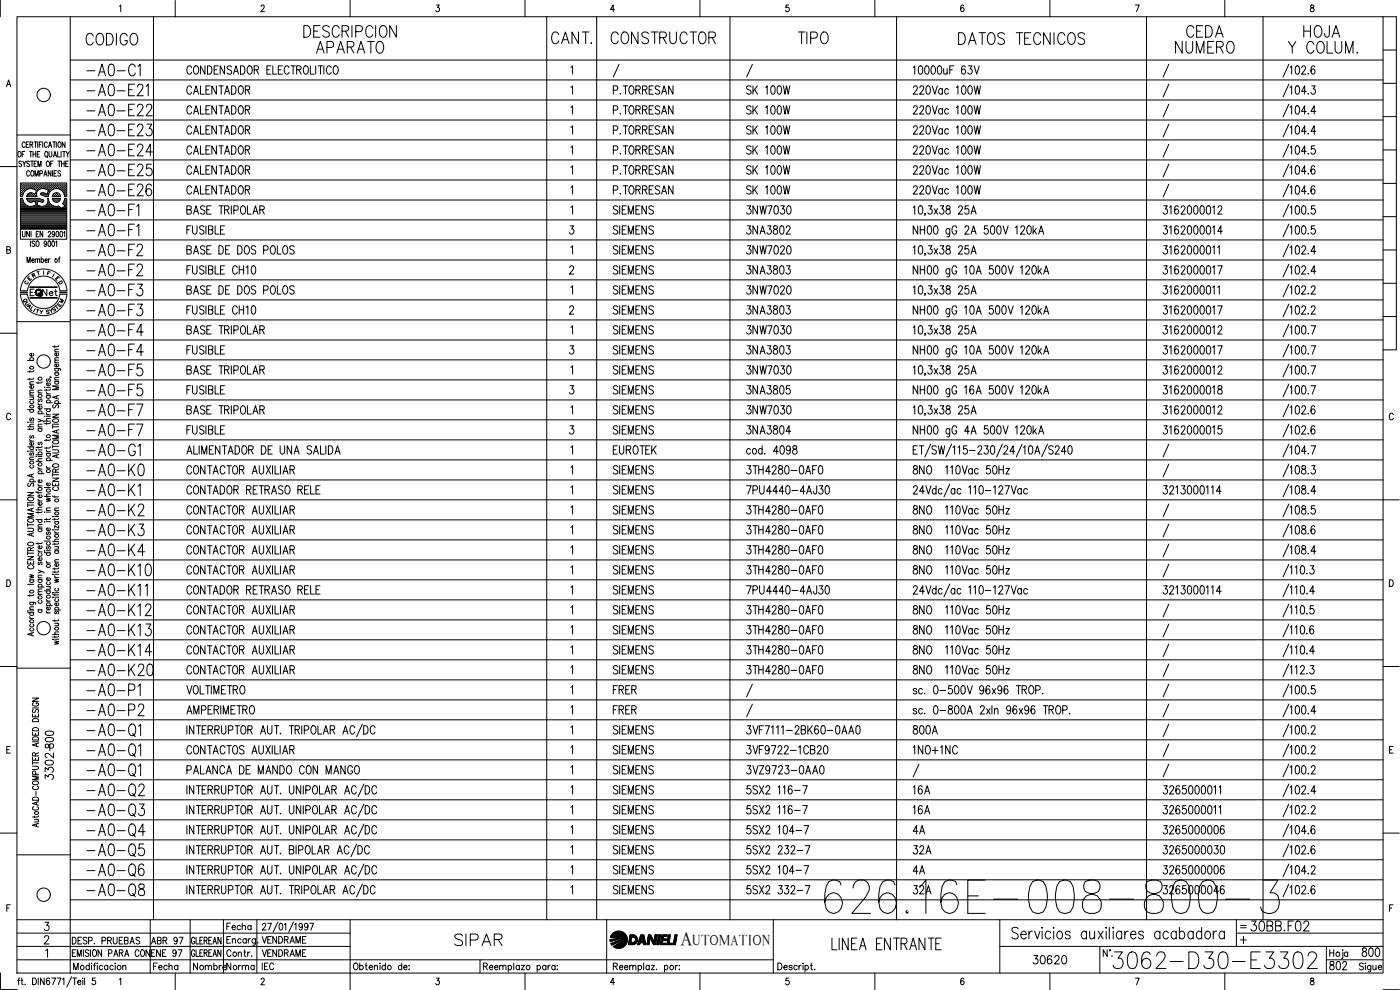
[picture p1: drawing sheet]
<svg xmlns="http://www.w3.org/2000/svg" width="420mm" height="297mm" viewBox="0 0 420 297" stroke-linecap="round" stroke-linejoin="round" font-family="sans-serif">
<defs><g id="words">
<text font-size="15" x="246.2" y="275.2">626.16E-008-800-3</text>
<text font-size="8.8" x="332.7" y="291.7">3062-D30-E3302</text>
<g font-size="7.5">
<text x="24.7" y="222.2">-A0-Q1</text>
<text x="24.7" y="228.2">-A0-Q1</text>
<text x="24.7" y="234.2">-A0-Q1</text>
<text x="24.7" y="240.2">-A0-Q2</text>
<text x="24.7" y="246.2">-A0-Q3</text>
<text x="24.7" y="252.2">-A0-Q4</text>
<text x="24.7" y="258.2">-A0-Q5</text>
<text x="24.7" y="264.2">-A0-Q6</text>
<text x="24.7" y="270.2">-A0-Q8</text>
</g>
<g font-size="7.1">
<text x="24.7" y="14.8">CODIGO</text>
<text x="90" y="12.3">DESCRIPCION</text>
<text x="93.8" y="17.3">APARATO</text>
<text x="164.4" y="14.5">CANT.</text>
<text x="182" y="14.5">CONSTRUCTOR</text>
<text x="238.5" y="14.5">TIPO</text>
<text x="286.5" y="14.5">DATOS TECNICOS</text>
<text x="351.7" y="17.3">NUMERO</text>
<text x="354.9" y="12.3">CEDA</text>
<text x="385.6" y="17.3">Y COLUM.</text>
<text x="390.2" y="12.3">HOJA</text>
<text x="24.7" y="24">-A0-C1</text>
<text x="24.7" y="30">-A0-E21</text>
<text x="24.7" y="36">-A0-E22</text>
<text x="24.7" y="42">-A0-E23</text>
<text x="24.7" y="48">-A0-E24</text>
<text x="24.7" y="54">-A0-E25</text>
<text x="24.7" y="60">-A0-E26</text>
<text x="24.7" y="66">-A0-F1</text>
<text x="24.7" y="72">-A0-F1</text>
<text x="24.7" y="78">-A0-F2</text>
<text x="24.7" y="84">-A0-F2</text>
<text x="24.7" y="90">-A0-F3</text>
<text x="24.7" y="96">-A0-F3</text>
<text x="24.7" y="102">-A0-F4</text>
<text x="24.7" y="107.9">-A0-F4</text>
<text x="24.7" y="113.9">-A0-F5</text>
<text x="24.7" y="119.9">-A0-F5</text>
<text x="24.7" y="125.9">-A0-F7</text>
<text x="24.7" y="131.9">-A0-F7</text>
<text x="24.7" y="137.9">-A0-G1</text>
<text x="24.7" y="143.9">-A0-K0</text>
<text x="24.7" y="149.9">-A0-K1</text>
<text x="24.7" y="155.9">-A0-K2</text>
<text x="24.7" y="161.9">-A0-K3</text>
<text x="24.7" y="167.9">-A0-K4</text>
<text x="24.7" y="173.9">-A0-K10</text>
<text x="24.7" y="179.9">-A0-K11</text>
<text x="24.7" y="185.9">-A0-K12</text>
<text x="24.7" y="191.9">-A0-K13</text>
<text x="24.7" y="197.9">-A0-K14</text>
<text x="24.7" y="203.9">-A0-K20</text>
<text x="24.7" y="209.9">-A0-P1</text>
<text x="24.7" y="215.9">-A0-P2</text>
<text x="135.1" y="285">SIPAR</text>
</g>
<text font-size="6.2" x="374.3" y="280.5">30BB.F02</text>
<text font-size="5.9" x="204.3" y="283.4">A</text>
<g font-size="5.7">
<text x="55" y="29.6">CALENTADOR</text>
<text x="223" y="29.6">SK 100W</text>
<text x="55" y="47.6">CALENTADOR</text>
<text x="223" y="47.6">SK 100W</text>
<text x="223" y="65.6">3NW7030</text>
<text x="223" y="71.6">3NA3802</text>
<text x="223" y="83.6">3NA3803</text>
<text x="223" y="89.6">3NW7020</text>
<text x="223" y="95.6">3NA3803</text>
<text x="223" y="101.6">3NW7030</text>
<text x="223" y="107.6">3NA3803</text>
<text x="223" y="113.6">3NW7030</text>
<text x="223" y="119.6">3NA3805</text>
<text x="223" y="125.6">3NW7030</text>
<text x="223" y="131.6">3NA3804</text>
<text x="182.7" y="137.6">EUROTEK</text>
<text x="272.7" y="143.6">8NO 110Vac 50Hz</text>
<text x="272.7" y="155.6">8NO 110Vac 50Hz</text>
<text x="272.7" y="161.6">8NO 110Vac 50Hz</text>
<text x="272.7" y="167.6">8NO 110Vac 50Hz</text>
<text x="272.7" y="173.6">8NO 110Vac 50Hz</text>
<text x="272.7" y="185.6">8NO 110Vac 50Hz</text>
<text x="272.7" y="191.6">8NO 110Vac 50Hz</text>
<text x="272.7" y="197.6">8NO 110Vac 50Hz</text>
<text x="272.7" y="203.6">8NO 110Vac 50Hz</text>
<text x="182.7" y="209.5">FRER</text>
<text x="182.7" y="215.5">FRER</text>
<text x="272.7" y="221.5">800A</text>
<text x="16.9" y="225.8" transform="rotate(-90 16.9 225.8)">800</text>
<text x="272.7" y="227.5">1NO+1NC</text>
<text x="223" y="233.5">3VZ9723-0AA0</text>
<text x="16.9" y="234.9" transform="rotate(-90 16.9 234.9)">3302-</text>
<text x="272.7" y="239.5">16A</text>
<text x="272.7" y="245.5">16A</text>
<text x="272.7" y="251.5">4A</text>
<text x="223" y="257.5">5SX2 232-7</text>
<text x="272.7" y="257.5">32A</text>
<text x="272.7" y="263.5">4A</text>
<text x="223" y="269.5">5SX2 332-7</text>
<text x="272.7" y="269.5">32A</text>
<text x="308.7" y="290.3">30620</text>
<text x="397.9" y="292.1">802</text>
<text x="407.5" y="288.2">800</text>
</g>
<g font-size="4.9">
<text x="11.6" y="90">Net</text>
<text x="66.7" y="280.1">Fecha</text>
<text x="44.1" y="284.3">ABR 97</text>
<text x="44.8" y="292.1">Fecha</text>
<text x="56.8" y="292.1">Nombre</text>
<text x="66.7" y="292.1">Norma</text>
<text x="77.6" y="292.1">IEC</text>
</g>
<text font-size="4.4" x="207.9" y="283.4">UTOMATION</text>
<g font-size="4">
<text x="6.3" y="86.4">C</text>
<text x="7.1" y="85.4">E</text>
<text x="8.5" y="84.3">R</text>
<text x="15.5" y="85.4">E</text>
<text x="16.2" y="86.4">D</text>
<text x="5.6" y="92.1">Q</text>
<text x="6.3" y="92.8">U</text>
<text x="7.1" y="93.8">A</text>
<text x="14.5" y="94.5">S</text>
<text x="15.2" y="93.8">T</text>
<text x="16.6" y="92.1">M</text>
</g>
<text font-size="3.5" x="371.1" y="279.8">=</text>
</g></defs>
<!-- layer: DCA_A3E2|CART -->
<g fill="none" stroke="#000" stroke-width=".3">
<path d="M.1 .1v4.9M5.1 5h410v287h-410zM21.1 5v287M35.9 1.9l.3-.4v2M52.6 .1v4.9M78.4 2l.3-.5 .5 .2v.6l-.9 1.2h1.1M105.1 .1v4.9M130.9 1.5h.9l-.5 .8a.6 .6 0 0 1 .5 .9 .6 .6 0 0 1-1-.1M157.6 .1v4.9M184.4 2.8h-1.2l.8-1.3v2M210.1 .1v4.9M236.7 1.5h-.8l-.1 .9a.63 .63 0 0 1 1 0 .63 .63 0 0 1-.1 .9 .63 .63 0 0 1-.9-.2"/>
<path d="M262.6 .1v4.9M289.3 1.8l-.4-.3a1.12 1.12 0 0 0-.1 2 .56 .56 0 0 0 .6-.5 .56 .56 0 0 0-.5-.6 .56 .56 0 0 0-.6 .4M315.1 .1v4.9M340.7 1.5h1.2l-.8 2M367.6 .1v4.9M393.4 1.6v.6a.73 .73 0 0 1 .9 .4 .73 .73 0 0 1-.3 .9 .65 .65 0 0 1-.8-.7 .65 .65 0 0 1 .9-.5l.2-.3-.1-.4zM415.1 5h4v100h-4M415.1 15h4M1.9 26l.7-2 .6 2M2.2 25.3h.8M415.1 35h4M415.1 25h4"/>
<path d="M.1 50h5M5.1 40.5h16M5.6 45.5h.1a.86 .86 0 0 1 .6 .8 .86 .86 0 0 1-.6 .8 1.2 1.2 0 0 1-.1-1.6zM6.2 56.8h.1M6.2 56.2h.1M6.2 55.6h.1M6.2 57.5h.1M6.2 58.1h.1M6.2 58.7h.1M6.2 59.7h.4M6.4 57.1h.2M6.4 56.5h.2"/>
<path d="M6.4 55.9h.2M6.4 55.2h.2M6.4 57.8h.2M6.4 58.4h.2M6.5 48.6l-.3-.3-.4 .1v.6l.6 .3 .1 .4-.3 .3-.5-.3M6.5 55.1v.2M6.5 55.8v.2M6.5 56.4v.2M6.5 57.1v.1M6.5 57.7v.2M6.5 58.3v.2M6.6 46.3h.5"/>
<path d="M6.7 59.5h-.6v9.3h13.9v-9.3h-.6M6.7 56.8h.2M6.7 56.2h.2M6.7 55.6h.2M6.7 57.5h.2M6.7 58.1h.2M6.8 59.5l.2 .7M6.8 48.3l.5 .8 .5-.8M6.8 55.5v.2M6.8 56.1v.2M6.8 56.8v.1M6.8 57.4v.2"/>
<path d="M6.8 58v.2M7 58.2l-.2 .8h-.7v-4.1h13.9v4.1h-.6l-.2-.8M7.1 57.1h.1M7.1 56.5h.1M7.1 55.9h.1M7.1 55.2h.1M7.2 55.1v.2M7.2 55.8v.2M7.2 56.4v.2M7.2 57.1v.1M7.3 49.1v.9M7.4 56.8h.1"/>
<path d="M7.4 56.2h.1M7.4 55.6h.1M7.4 45.5h-.8v1.6M7.5 55.5v.2M7.5 56.1v.2M7.5 56.8v.1M7.5 43l-.3-.4a.86 .86 0 0 0-.6 .8 .86 .86 0 0 0 .6 .8l.3-.4M7.7 56.5h.2M7.7 55.9h.2M7.7 55.2h.2M7.8 55.1v.2M7.8 55.8v.2"/>
<path d="M7.8 56.4v.2M7.9 43.4h.5M8 59.5h3.7M8 56.8h.1M8 56.2h.2M8 55.6h.2M8 59.5l.1 .3M8.1 59.8l.7 .8M8.1 55.5v.2M8.1 56.1v.2M8.1 56.8h.1M8.1 58.7l-.1 .3"/>
<path d="M8.1 59.7h3.7M8.2 58.7h.1M8.3 56.5h.2M8.3 55.9h.2M8.3 55.2h.2M8.3 58.4h.2M8.4 55.1v.2M8.4 55.8v.2M8.4 56.4v.2M8.4 58.3v.2M8.6 56.2h.2M8.6 55.6h.2"/>
<path d="M8.6 58.7h.2M8.7 42.6h-.8v1.6h.8M8.7 58.1h.1M8.7 55.5v.2M8.7 56.1v.2M8.7 58.1v.1M8.7 58.7v.1M8.8 48.6l-.2-.3-.6 .3 .1 .4 .7 .5-.2 .5-.6-.3M8.8 51.6l-.2-.4a.88 .88 0 0 0-.6 .8 .88 .88 0 0 0 .6 .9l.2-.4M8.8 45.5h.9M9 56.5h.1M9 55.9h.1"/>
<path d="M9 55.2h.1M9 58.4h.1M9 43.4l.7-.1v-.6l-.7-.1v1.6M9.1 55.1v.2M9.1 55.8v.2M9.1 56.4v.1M9.1 58.3v.2M9.2 48.3h.8M9.2 45.5v1.6M9.3 56.2h.1M9.3 55.6h.1M9.3 58.1h.1"/>
<path d="M9.3 58.7h.1M9.4 55.5v.2M9.4 56.1v.2M9.4 58v.2M9.4 58.7v.1M9.4 51.3l.2-.1a.86 .86 0 0 1 .6 .8 .86 .86 0 0 1-.6 .9 1.2 1.2 0 0 1-.2-1.6zM9.4 43.4l.4 .8M9.6 57.9l.9 .3 .4-1.1-1-.3a2.41 2.41 0 0 0-3 1.4M9.6 57.9h-.8l-.7 .8M9.6 48.3v1.7M9.6 56.5h.2M9.6 55.9h.2"/>
<path d="M9.6 55.2h.2M9.6 58.4h.2M9.7 55.1v.2M9.7 55.8v.2M9.7 56.4v.1M9.7 58.3v.2M9.9 46.3h.8M9.9 45.5v1.6M9.9 56.2h.2M9.9 55.6h.2M9.9 58.7h.2M10 55.5v.2"/>
<path d="M10 56.1v.2M10 58.2h.1M10 58.7v.1M10.2 42.6h.9M10.2 49.1h.5M10.2 56.5h.2M10.2 55.9h.2M10.2 55.2h.2M10.2 58.4h.2M10.3 55.1v.2M10.3 55.8v.2M10.3 56.4v.2"/>
<path d="M10.3 58.3v.2M10.5 52.9v-1.7l.5 1.7 .5-1.7v1.7M10.5 56.2h.2M10.5 55.6h.2M10.5 58.7h.2M10.6 56.8h.1M10.6 55.5v.2M10.6 56.1v.2M10.6 58.7v.1M10.7 42.6v1.6M10.7 58.1h.1M10.7 45.5v1.6"/>
<path d="M10.9 56.5h.1M10.9 55.9h.1M10.9 55.2h.1M11 55.1v.2M11 55.8v.2M11 56.4v.2M11 48.3h-.8v1.7h.8M11 57.1h.1M11.2 46.3h.5M11.2 56.8h.1M11.2 56.2h.1M11.2 55.6h.1"/>
<path d="M11.3 55.5v.2M11.3 56.1v.2M11.3 56.8v.1M11.3 42.6v1.6M11.4 50v-1.7l.5 1.7 .4-1.7v1.7M11.5 56.5h.2M11.5 55.9h.2M11.5 55.2h.2M11.6 55.1v.2M11.6 55.8v.2M11.6 56.4v.2M11.7 59.5l.2 .1"/>
<path d="M11.8 43.4h.4M11.8 56.2h.2M11.8 55.6h.2M11.9 56.8l1.2-.2 1.4 .5-.4 1.1-.9-.3M11.9 55.5v.2M11.9 56.1v.2M11.9 56.8a1.5 1.5 0 0 0-.8 2.2h-3.1M11.9 59.6l1.2 .4v.5l-.3 .1M11.9 45.5h-.7v1.6h.7M11.9 52.1l.8-.2-.1-.6-.7-.1v1.7M12.1 56.5h.2M12.1 55.9h.2"/>
<path d="M12.1 55.2h.2M12.2 55.1v.2M12.2 55.8v.2M12.2 56.4v.2M12.3 58l-.1 .4 1.1 .4M12.4 56.2h.2M12.4 55.6h.2M12.4 58.1h.2M12.5 42.6h-.7v1.6M12.5 55.5v.2M12.5 56.1v.2M12.5 58v.2"/>
<path d="M12.8 56.5h.2M12.8 55.9h.2M12.8 55.2h.2M12.8 58.4h.2M12.8 42.6v1.6M12.9 55.1v.2M12.9 55.8v.2M12.9 56.4v.1M12.9 58.3v.2M13.1 56.2h.2M13.1 55.6h.2M13.1 58.1h.2"/>
<path d="M13.2 52.9l.4-1.7 .5 1.7M13.2 55.5v.2M13.2 56.1v.2M13.2 58v.2M13.2 57.9l-.9 .1M13.3 58.8l1.1 .2M13.3 52.3h.6M13.4 56.5h.2M13.4 55.9h.2M13.4 55.2h.2M13.4 58.4h.2M13.5 55.1v.2"/>
<path d="M13.5 55.8v.2M13.5 56.4v.2M13.5 58.3v.2M13.7 45.5h.1a.86 .86 0 0 1 .6 .8 .86 .86 0 0 1-.6 .8 1.09 1.09 0 0 1-.1-1.6zM13.7 56.2h.2M13.7 55.6h.2M13.7 58.7h.2M13.8 55.5v.2M13.8 56.1v.2M13.8 58.7v.1M14 46.8l.3 .5M14.1 56.5h.1"/>
<path d="M14.1 55.9h.1M14.1 55.2h.1M14.1 58.4h.1M14.1 48.4l.2-.1a.86 .86 0 0 1 .6 .9 .86 .86 0 0 1-.6 .8 1.09 1.09 0 0 1-.2-1.6zM14.1 55.1v.2M14.1 55.8v.2M14.1 56.4v.2M14.1 58.3v.2M14.2 43l-.3-.4a.86 .86 0 0 0-.6 .8 .86 .86 0 0 0 .6 .8l.3-.4M14.2 59.5h.2M14.2 59.5a1.59 1.59 0 0 1-1.3 2.4M14.4 58.7h.1"/>
<path d="M14.4 56.8h.1M14.4 56.2h.1M14.4 55.6h.1M14.4 58.1h.1M14.4 55.5v.2M14.4 56.1v.2M14.4 56.8v.1M14.4 58v.2M14.5 59.5l.2 .7M14.5 57.5h.1M14.6 44.2l.4-1.6 .5 1.6M14.7 58.2l-.2 .8"/>
<path d="M14.7 57.1h.2M14.7 56.5h.2M14.7 55.9h.2M14.7 55.2h.2M14.7 57.8h.1M14.7 45.5l.1 1.3 .3 .3 .4-.3v-1.3M14.7 43.7h.6M14.8 55.1v.2M14.8 55.8v.2M14.8 56.4v.2M14.8 57.1v.1M14.8 57.7h.1"/>
<path d="M15 56.8h.2M15 56.2h.2M15 55.6h.2M15.1 55.5v.2M15.1 56.1v.2M15.1 56.8v.1M15.2 49.1h.5M15.3 51.2v1.7l-.8-1.7v1.7M15.3 56.5h.2M15.3 55.9h.2M15.3 55.2h.2M15.4 55.1v.2"/>
<path d="M15.4 55.8v.2M15.4 56.4v.2M15.6 56.8h.1M15.6 56.2h.2M15.6 55.6h.2M15.7 59.5h2.5M15.7 55.5v.2M15.7 56.1v.2M15.7 56.8h.1M15.7 59.5l.1 .3M15.7 51.2v1.7M15.8 59.8l.7 .8"/>
<path d="M15.8 58.7l-.1 .3M15.8 42.6h.9M15.8 59.7h2.2M16 48.3h-.8v1.7M16 56.5h.1M16 55.9h.1M16 55.2h.1M16 47.1l.5-1.6 .5 1.6M16 55.1v.2M16 55.8v.2M16 56.4v.2M16.1 58.4l-.1 .1"/>
<path d="M16.2 46.6h.6M16.2 52h.5M16.3 42.6v1.6M16.3 56.2h.1M16.3 55.6h.1M16.3 58.7h.1M16.3 55.5v.2M16.3 56.1v.2M16.3 58.7v.1M16.4 58.1l-.1 .1M16.6 56.5h.2M16.6 55.9h.2"/>
<path d="M16.6 55.2h.2M16.6 58.4h.2M16.7 55.1v.2M16.7 55.8v.2M16.7 56.4v.1M16.7 58.3v.2M16.9 42.6v1.6M16.9 56.2h.2M16.9 55.6h.2M16.9 58.1h.2M16.9 58.7h.2M17 51.2h-.8v1.7h.8"/>
<path d="M17 55.5v.2M17 56.1v.2M17 58v.2M17 58.7v.1M17.2 56.5h.2M17.2 55.9h.2M17.2 55.2h.2M17.2 58.4h.2M17.3 45.5v1.6h.7M17.3 55.1v.2M17.3 55.8v.2M17.3 56.4v.1"/>
<path d="M17.3 58.3v.2M17.4 48.3h.8M17.5 56.2h.2M17.5 55.6h.2M17.5 58.7h.2M17.6 42.7l.1-.1a.86 .86 0 0 1 .7 .8 .86 .86 0 0 1-.7 .8 1.2 1.2 0 0 1-.1-1.5zM17.6 55.5v.2M17.6 56.1v.2M17.6 58.7v.1M17.8 48.3v1.7M17.8 58.2l.4 .8h-2.5M17.9 58.2l-.6-.3h-.7l-.8 .8"/>
<path d="M17.9 56.5h.1M17.9 55.9h.1M17.9 55.2h.1M17.9 55.1v.2M17.9 55.8v.2M17.9 56.4v.2M18.2 51.5a.41 .41 0 0 0-.7-.2 .41 .41 0 0 0 .1 .6l.3 .2a.42 .42 0 0 1 .1 .7 .42 .42 0 0 1-.6-.2M18.2 56.8h.1M18.2 56.2h.1M18.2 55.6h.1M18.2 59.5l-.4 .8M18.2 55.5v.2"/>
<path d="M18.2 56.1v.2M18.2 56.8v.1M18.3 45.5v1.6M18.5 49.1h.8M18.5 48.3v1.7M18.5 56.5h.2M18.5 55.9h.2M18.5 55.2h.2M18.6 57.1h.1M18.6 55.1v.2M18.6 55.8v.2M18.6 56.4v.2"/>
<path d="M18.7 57.4l.5 .8M18.7 57.4a2.47 2.47 0 0 0-4.1 .8M18.8 45.5h.8M18.8 56.8h.2M18.8 56.2h.2M18.8 55.6h.2M18.9 57.4l.1 .1M18.9 55.5v.2M18.9 56.1v.2M18.9 56.8v.1M19.1 57.1h.2M19.1 56.5h.2"/>
<path d="M19.1 55.9h.2M19.1 55.2h.2M19.1 57.8h.2M19.2 45.5v1.6M19.2 55.1v.2M19.2 55.8v.2M19.2 56.4v.2M19.2 57.1v.1M19.2 57.7v.2M19.3 48.3v1.7M19.4 59.5l-.2 .7M19.4 56.8h.2"/>
<path d="M19.4 56.2h.2M19.4 55.6h.2M19.4 57.5h.2M19.4 58.1h.2M19.5 58.7h.1M19.5 42.6v1.6l-.8-1.6v1.6M19.5 55.5v.2M19.5 56.1v.2M19.5 56.8v.1M19.5 57.4v.2M19.5 58v.2M19.5 58.7v.1"/>
<path d="M19.5 59.7h.4M19.7 49.1h.5M19.8 57.1h.1M19.8 56.5h.1M19.8 55.9h.1M19.8 55.2h.1M19.8 57.8h.1M19.8 58.4h.1M19.9 45.5l.4 .8 .5-.8M19.9 55.1v.2M19.9 55.8v.2M19.9 56.4v.2"/>
<path d="M19.9 57.1v.1M19.9 57.7v.2M19.9 58.3v.2M20.3 46.3v.8M20.5 48.3h-.8v1.7h.8M415.1 55h4M415.1 45h4M2 75l1-.1v-.7l-1-.2v2l1-.2 .1-.5-.3-.3M6.1 68.8v3h13.9v-3M6.2 64.5h13.7M6.2 64.1h13.7M6.2 63.8h13.7"/>
<path d="M6.2 63.5h13.7M6.2 63.2h13.7M6.2 62.9h13.7M6.2 62.6h12.1M6.2 62.2h11.7M6.2 61.9h2.3M6.2 61.6h1.6M6.2 61.3h1.3M6.2 60.9h1M6.2 60.6h.8M6.2 60.3h.6M6.2 60h.5"/>
<path d="M6.2 64.8h13.7M6.2 65.1h13.7M6.2 65.4h13.7M6.2 65.7h13.7M6.2 66h13.7M6.2 66.4h13.7M6.2 66.7h13.7M6.2 67h13.7M6.2 67.3h13.7M6.2 67.6h13.7M6.2 67.9h13.7M6.2 68.3h13.7"/>
<path d="M6.2 68.6h13.7M6.7 69.4l.1 1.5 .3 .2 .4-.2v-1.5M6.9 60.3l.6 .8 .8 .6M8.1 78.8v-1.7l.5 1.7 .5-1.7v1.7M8.3 60h4.4M8.5 60.3h1.7M8.8 60.6l.6 .1 1.1-.4 .3 1.2-1.3 .4-1.2-.2M8.8 69.4v1.7l-.8-1.7v1.7M9.1 72.3v1.6M9.3 69.4v1.7M9.5 78.1h.7l-.1-.4a.5 .5 0 0 0-.6 .5 .5 .5 0 0 0 .6 .5l.1-.2M9.9 61.9h2.1"/>
<path d="M10.4 72.5a.41 .41 0 0 0-.6-.2 .41 .41 0 0 0 0 .7l.5 .3a.42 .42 0 0 1-.1 .6 .42 .42 0 0 1-.6-.2M10.6 78l.3-.3h.3l.1 1.1M10.6 77.7v1.1M10.6 60.3h.7M10.7 60.6h.5M10.8 60.9h.4M10.8 61.6h.3M10.9 61.3h.2M10.9 70.2h.5M11 72.4l.1-.1a.86 .86 0 0 1 .6 .8 .86 .86 0 0 1-.6 .8 1.2 1.2 0 0 1-.1-1.5zM11.3 78l.1-.3h.5v1.1M11.7 69.4h-.8v1.7h.8"/>
<path d="M11.8 60.3h1.2M12.4 77.9l.1-.2a.5 .5 0 0 1 .6 .5 .5 .5 0 0 1-.6 .5l-.1-.2M12.4 77.1v1.7M12.8 60.7l-1.4-.4-.3 1.2 1.8 .4M12.8 69.4v1.7l-.8-1.7v1.7M13.4 61.9h2.8M13.5 78.1h.7l-.1-.4a.5 .5 0 0 0-.6 .5 .5 .5 0 0 0 .6 .5l.1-.2M13.9 61.6h1.6M14 72.8l-.2 .5a.46 .46 0 0 1-.6-.5 .46 .46 0 0 1 .6-.4l.2 .4-.2 1.1-.5-.2M14.2 61.3h1M14.4 60.9h.5M14.5 69.8a.39 .39 0 0 1 .5-.4 .39 .39 0 0 1 .2 .6l-.8 1.1h.8"/>
<path d="M14.5 60.6h.1M14.5 60.3h.1M14.6 72.4l.1-.1a.96 .96 0 0 1 0 1.6l-.3-.6zM14.6 77.7v1.1M14.6 60.3l.6 .8 .8 .6M15 77.7h-.3l-.1 .4M15.7 72.4a.82 .82 0 0 1 .8 .6 .82 .82 0 0 1-.5 .9h-.3l-.2-.6zM16 60h1.9M16 61.7l.6 .2a1.45 1.45 0 0 1 1.8 .6l1.1-.6M16.2 60.3h1.4M16.4 70l-.2 .4a.46 .46 0 0 1-.6-.5 .46 .46 0 0 1 .6-.4l.2 .5-.2 1-.5-.1M16.5 60.6h.9"/>
<path d="M16.7 72.6l.3-.3v1.6M17 69.5l.1-.1a.96 .96 0 0 1 0 1.7l-.3-.7zM17.6 77.7h.3M17.9 60.3l-.5 .3M18 77.1l-.2 .1-.1 1.6M18.2 69.5l.1-.1a.96 .96 0 0 1 0 1.7l-.4-.7zM18.5 62.6h1.4M18.7 61.1l.8 .7M19 60.9h.9M19 62.2h.9M19 61.3h.9M19.1 69.8l.3-.4v1.7"/>
<path d="M19.2 60.6h.7M19.2 60.3l-.5 .8M19.3 61.6h.6M19.3 60.3h.6M19.4 60h.5M19.6 61.9h.3M415.1 75h4M415.1 65h4M.1 100h5M5.1 96.5h16M6.1 87.2a7 7 0 0 1 7-6.5 7 7 0 0 1 7 6.5M6.1 88.2a7 7 0 0 0 7 6.5 7 7 0 0 0 7-6.5"/>
<path d="M8.2 87.2a4.9 4.9 0 0 1 4.9-4.4 4.9 4.9 0 0 1 4.9 4.4M8.2 88.2a4.9 4.9 0 0 0 4.9 4.4 4.9 4.9 0 0 0 4.9-4.4M9 86.1h8.1v.2h-8.1M9 89.3h8.1v.1h-8.1zM9.1 86.2h8M9.1 89.4h8M10.2 86.8h-1.1v1.9M11 92.8l.7 .2M12.1 93.1l.3 .5 .5-.4M12.4 93.6l-.1 .6M13.1 81.3v1M415.1 95h4"/>
<path d="M415.1 85h4M8.3 108.1h1.8M8.9 111.2v.5M8.9 113.5v.5M8.9 119.1h1.2M8.9 118.6h1.2M8.9 115.3h1.2M9.2 108.1a.55 .55 0 0 1 .2-.9 .55 .55 0 0 1 .7 .7l-.2 .2M9.8 119.1l.3 .4-.1 .3-1.1 .1M9.9 115.7l.1 .2a.52 .52 0 0 1-.5 .6 .52 .52 0 0 1-.4-.7l.3-.1v.8M9.9 106l.1 .2a.51 .51 0 0 1-.5 .6 .51 .51 0 0 1-.4-.7l.3-.1v.8M10.1 117.8l-1.1 .1-.1 .3 .4 .4"/>
<path d="M10.1 117.1h-1.1l-.1 .4 .4 .3M10.1 114.5l-1.1 .1-.1 .4 .4 .3M10.1 113.4l-.3 .4h-1.5M10.1 111.2l-.3 .3h-1.5M11.4 114.6v.5M11.4 117.9h1.2M11.7 119.7l-.3 .3 .1 .4h.4l.2-.6 .3-.1 .2 .3-.2 .5M12.6 117.1l-1.1 .1-.1 .3 .4 .4M12.6 114.5l-.1 .3-1.7 .1M13.3 116.2h.2zM13.9 117.6l.1 .4 .4 .2M13.9 116.8v.4"/>
<path d="M13.9 118.7h1.2M13.9 118.2h1.2M13.9 116.2h1.2M14.2 118.7l-.2 .1a.52 .52 0 0 0 .6 .7 .52 .52 0 0 0 .3-.8M14.2 113.7l-.3 .2 .3 .6 .4-.8h.4l.1 .5-.2 .3M14.9 114.9l.1 .1a.52 .52 0 0 1-.5 .7 .52 .52 0 0 1-.4-.7l.3-.1v.8M15 113.1v.2v-.2l.5 .2M15.1 116.7l-.1 .3h-1.7M16.4 110.6h1.6l.1 .6M16.4 103.7v.6M16.4 114.5h1.2M16.4 114h1.2"/>
<path d="M16.4 111.9h1.2M16.4 108.8h1.2M16.4 105.6h1.2M16.7 114.5l-.2 .1a.53 .53 0 0 0 .5 .7 .53 .53 0 0 0 .5-.7l-.1-.1M16.7 111.9l-.2 .1a.53 .53 0 0 0 .5 .7 .53 .53 0 0 0 .5-.7l-.1-.1M16.7 110.6a.55 .55 0 0 0 .2 .9 .55 .55 0 0 0 .7-.7l-.2-.2M17 118.9v.6M17.4 109.2l.1 .2a.51 .51 0 0 1-.5 .7 .51 .51 0 0 1-.4-.8l.3-.1v.9M17.4 105.9l.1 .2a.52 .52 0 0 1-.5 .7 .52 .52 0 0 1-.4-.8l.3-.1v.9M17.6 118.6l-1.8 .6 1.8 .5M17.6 115.8h-1.8l1.8 .6-1.8 .5h1.8M17.6 113.2l-1.1 .1-.1 .4 .4 .3"/>
<path d="M17.6 108.1h-1.1l-.1 .4 .4 .3M17.6 107.3l-1.1 .1-.1 .3 .4 .4M17.6 104.8h-1.1l-.1 .4 .4 .4M17.6 103.7l-.3 .3h-1.5M3.2 124.4a.61 .61 0 0 0-.8-.4 .61 .61 0 0 0-.4 .7v.5a.61 .61 0 0 0 .4 .8 .61 .61 0 0 0 .8-.5M8.3 135.4h.2zM8.3 126.6h.2zM8.3 128h1.8M8.3 134.1h1.8M8.3 122.9h1.8M8.9 131.8l.1 .4 .4 .2M8.9 128.5v.5"/>
<path d="M8.9 137.9h1.2M8.9 135.4h1.2M8.9 132.4h1.2M8.9 126.6h1.2M9.2 139.6l-.2 .2a.53 .53 0 0 0 .5 .7 .53 .53 0 0 0 .5-.7l-.1-.2M9.2 135.9l-.3 .2 .3 .5 .4-.7h.4l.1 .4-.2 .3M9.2 134.1l-.2 .1a.51 .51 0 0 0 .6 .7 .51 .51 0 0 0 .3-.8M9.2 130.7l-.3 .3 .1 .4h.4l.2-.6 .3-.1 .2 .3-.2 .5M9.2 125.4l-.3 .3 .1 .4h.4l.2-.6 .3-.1 .2 .3-.2 .5M9.2 122.9l-.2 .1a.51 .51 0 0 0 .6 .7 .51 .51 0 0 0 .3-.8M9.2 120.3a.55 .55 0 0 0 .2 .9 .55 .55 0 0 0 .7-.6l-.2-.3M9.9 132.8l.1 .1a.52 .52 0 0 1-.5 .7 .52 .52 0 0 1-.4-.8h.3v.8"/>
<path d="M10.1 137.1l-1.1 .1-.1 .4 .4 .3M10.1 128.5l-.3 .3h-1.5M10.1 127.3l-1.1 .1-.1 .3 .4 .3M10.8 137h.2zM10.8 135h.2zM10.8 138.4h1.8M10.8 136.5h1.8M11.4 125.8l1.2 .4-1.2 .4M11.4 120.8l.1 .4 .4 .2M11.4 134v.5M11.4 137h1.2M11.4 135h1.2"/>
<path d="M11.4 128.6h1.2M11.4 128.1h1.2M11.4 124.1h1.8M11.4 121.4h1.2M11.7 136.5a.51 .51 0 0 1 0-.8 .51 .51 0 0 1 .7 0 .51 .51 0 0 1 0 .8M11.7 132.7l-.3 .3 .3 .5 .4-.8h.4l.1 .5-.2 .3M11.7 128.6a.49 .49 0 0 0 0 .7 .49 .49 0 0 0 .7 0 .49 .49 0 0 0 0-.7M11.7 124.1a.51 .51 0 0 1 0-.7 .51 .51 0 0 1 .7 0 .51 .51 0 0 1 0 .7M12.4 121.9a.5 .5 0 0 1 0 .7 .5 .5 0 0 1-.7 0 .5 .5 0 0 1 .1-.7h.1v.9M12.6 137.6l-1.1 .1-.1 .3 .4 .4M12.6 133.9l-.3 .4h-1.5M12.6 127.3h-1.1l-.1 .4 .4 .4"/>
<path d="M12.6 126.2l.5 .2 .1 .3M13.3 124.9h.2zM13.3 126.4h1.8M13.3 122.7h1.8M13.9 139.9l.1 .3 .4 .2M13.9 135l.1 .3 .4 .2M13.9 123.9l.1 .3 .4 .2M13.9 126.8v.5M13.9 131.8v.5M13.9 134.1v.5M13.9 138.2h1.8M13.9 136h1.2"/>
<path d="M13.9 135.5h1.2M13.9 124.9h1.2M13.9 124.4h1.2M13.9 120.8h1.8M14.2 138.2l-.2-.1a.52 .52 0 0 1 .6-.8 .52 .52 0 0 1 .3 .9M14.2 136l-.2 .2a.52 .52 0 0 0 .6 .7 .52 .52 0 0 0 .3-.9M14.2 122.7a.49 .49 0 0 0 0 .7 .49 .49 0 0 0 .7 0 .49 .49 0 0 0 0-.7M14.2 120.8l-.2-.1a.52 .52 0 0 1 .6-.7 .52 .52 0 0 1 .3 .8M15.1 134.1l-.3 .3h-1.5M15.1 131.7l-.3 .4h-1.5M15.1 126.8l-.3 .3h-1.5M15.1 125.5l-1.1 .1-.1 .4 .4 .4"/>
<path d="M15.8 139.6a1.01 1.01 0 0 1 1-.5 1.01 1.01 0 0 1 .8 .7 1.02 1.02 0 0 1-1 .5 1.02 1.02 0 0 1-.8-.7zM15.8 134.9h1.3l.5 .5-.1 .3-.4 .2h-1.3M15.8 132.5a1.01 1.01 0 0 1 1-.5 1.01 1.01 0 0 1 .8 .7 1.02 1.02 0 0 1-1 .5 1.02 1.02 0 0 1-.8-.7zM15.8 126.1a1.01 1.01 0 0 1 1-.5 1.01 1.01 0 0 1 .8 .7 1.02 1.02 0 0 1-1 .5 1.02 1.02 0 0 1-.8-.7zM15.8 124.3h1.8l-1.8 .9h1.8M15.8 128h1.8M15.8 127.5v1M15.8 133.5v.9M15.8 133.9h1.8M15.8 127.3h1.8M16.1 121.4a.53 .53 0 0 0-.3 .5 .53 .53 0 0 0 .3 .5l.4-.1 .6-.9 .5 .4-.2 .6M16.4 121.1h1.8"/>
<path d="M16.7 121.1l-.2-.2a.51 .51 0 0 1 .6-.7 .51 .51 0 0 1 .3 .9M17 129.1v.7M17 136.6v.6M17.6 136.3l-1.8 .6 1.8 .5M17.6 130.6h-1.8l1.8 .5-1.8 .6h1.8M17.6 128.9l-1.8 .6 1.8 .5M418.2 124.4a.63 .63 0 0 0-.8-.4 .63 .63 0 0 0-.5 .7v.5a.63 .63 0 0 0 .5 .8 .63 .63 0 0 0 .8-.5M.1 150h5M8.3 158.5h1.3l.5 .4-.1 .3-.4 .3h-1.3M8.3 147.8h1.8l-1.8 .9h1.8M8.3 151.1v.9M8.3 157v.9"/>
<path d="M8.3 157.5h1.8M8.3 151.5h1.8M8.3 150.8h1.8M8.4 155.9a1.05 1.05 0 0 1 1.7 .4 1.02 1.02 0 0 1-1 .4 1.02 1.02 0 0 1-.8-.7zM8.4 149.4a.9 .9 0 0 1 1-.3 .9 .9 0 0 1 .6 .9 1.02 1.02 0 0 1-1.7-.5zM8.6 145l-.3 .3 .3 .7 .4-.2 .4-.7h.6l.1 .5-.2 .4M8.9 144.6h1.8M9.2 144.6a.55 .55 0 0 1 .2-1 .55 .55 0 0 1 .7 .7l-.2 .3M9.5 142.4v.7M9.5 152.6v.8M10.1 159.8l-1.8 .6 1.8 .5M10.1 154.1h-1.8l1.8 .5-1.8 .6h1.8"/>
<path d="M10.1 152.4l-1.8 .6 1.8 .5M10.1 142.2l-1.8 .5 1.8 .5M10.8 147.4l.4 .4h1.4M10.8 155.9h1.8M10.8 153h1.8M11.4 149.7l.1 .4 .4 .2M11.4 145.2l.1 .4 .4 .2M11.4 140.2l.1 .3 .4 .2M11.4 147.5v.5M11.4 153.5v.5M11.4 158.7h1.2M11.4 158.1h1.2"/>
<path d="M11.4 150.3h1.2M11.4 145.8h1.2M11.4 142.1h1.8M11.4 140.7h1.2M11.7 158.7a.51 .51 0 0 0 0 .7 .51 .51 0 0 0 .7 0 .51 .51 0 0 0 0-.7M11.7 155.9a.51 .51 0 0 0 0 .7 .51 .51 0 0 0 .7 0 .51 .51 0 0 0 0-.7M11.7 142.1a.51 .51 0 0 1 0-.7 .51 .51 0 0 1 .7 0 .51 .51 0 0 1 0 .7M12.4 150.7a.5 .5 0 0 1 0 .8 .5 .5 0 0 1-.7 0 .5 .5 0 0 1 .1-.8h.1v.9M12.4 148.5l.1 .1a.53 .53 0 0 1-.5 .7 .53 .53 0 0 1-.4-.8h.3v.8M12.4 144a.5 .5 0 0 1 0 .6 .5 .5 0 0 1-.7 .1 .5 .5 0 0 1-.1-.7h.3v.8M12.6 157.3l-1.1 .1-.1 .4 .4 .3M12.6 153.4l-.3 .4h-1.5"/>
<path d="M12.6 152.2l-1.1 .1-.1 .3 .4 .4M13.3 156.5h.2zM13.3 153.7h.2zM13.3 149h1.8M13.3 146.3h1.8M13.9 149.4l1.2 .3-1.2 .2 1.2 .3-1.2 .3M13.9 156.5h1.2M13.9 155.6v.5M13.9 153.7h1.2M13.9 153.2h1.2M13.9 140.4h1.2M14.2 159.6l-.3 .3 .3 .5 .4-.7h.4l.1 .4-.2 .3"/>
<path d="M14.9 158.4l.1 .1a.53 .53 0 0 1-.5 .8 .53 .53 0 0 1-.4-.9h.3v.8M14.9 144.9l.1 .1a.52 .52 0 0 1-.5 .8 .52 .52 0 0 1-.4-.8l.3-.1v.8M15.1 155.5l-.3 .4h-1.5M15.1 152.4l-1.1 .1-.1 .3 .4 .4M15.1 148.2l-1.1 .1-.1 .3 .4 .4M15.8 158.9h.2zM15.8 155h.2zM15.8 148.7l.4 .4h1.4M15.8 144.9v.8h1.8v-.8M15.8 143.5h1.8l-1.8 .9h1.8M15.8 142.4h1.8M15.8 142v.9"/>
<path d="M16.3 146.1a.55 .55 0 0 0-.5 .7 .55 .55 0 0 0 .7 .4h.4a.54 .54 0 0 0 .7-.4 .54 .54 0 0 0-.4-.7M16.4 159.4l.1 .3 .4 .2M16.4 156.5h1.2M16.4 153.2h1.2M16.4 148.8v.5M16.4 155.5v.5M16.4 159.9h1.2M16.4 158.9h1.2M16.4 155h1.2M16.7 156.5a.55 .55 0 0 0 .2 .9 .55 .55 0 0 0 .7-.7l-.2-.2M16.7 141.7l-.1-.8-.6-.1-.2 .9h1.8M16.7 145.2v.5"/>
<path d="M17.6 157.7v.8l-1.2-.8v.8M17.6 155.5l-.3 .3h-1.5M17.6 152.4l-1.1 .1-.1 .4 .4 .3M17.6 140.7l-.9 .5M415.1 150h4.8M2 174a1 1 0 0 1 1.2 1 1 1 0 0 1-1.2 1zM8.3 168.3v.9h1.8v-.9M8.3 167h1.8l-1.8 1h1.8M8.3 175.3h1.8M8.3 166h1.8M8.3 165.5v.9M8.4 162.9a.9 .9 0 0 1 1-.3 .9 .9 0 0 1 .6 .9 1.03 1.03 0 0 1-1.7-.4z"/>
<path d="M8.8 169.7a.53 .53 0 0 0-.5 .6 .53 .53 0 0 0 .7 .4h.4a.53 .53 0 0 0 .7-.4 .53 .53 0 0 0-.4-.6M8.9 172.4l1.2 .3-1.2 .3 1.2 .2-1.2 .3M8.9 178.4v.5M8.9 174h1.2M9.2 174l-.2 .1a.53 .53 0 0 0 .5 .7 .53 .53 0 0 0 .5-.7l-.1-.1M9.2 165.2l-.1-.8h-.7l-.1 .8h1.8M9.2 168.7v.5M9.5 160v.7M10.1 178.4l-.3 .3h-1.5M10.1 164.2l-.9 .5M11.4 171.1l1.2 .4-1.2 .4M11.4 165l.1 .4 .4 .2"/>
<path d="M11.4 178.3h1.2M11.4 176.1h1.8M11.4 173.9h1.2M11.4 173.4h1.2M11.4 165.6h1.2M11.4 162.8v.6M11.7 176.1l-.2-.1a.52 .52 0 0 1 .6-.7 .52 .52 0 0 1 .3 .8M11.7 173.9a.51 .51 0 0 0 0 .7 .51 .51 0 0 0 .7 0 .51 .51 0 0 0 0-.7M11.7 168.6l-.3 .3 .1 .5h.4l.2-.7 .3-.1 .2 .3-.2 .5M11.7 166a.51 .51 0 0 0 0 .8 .51 .51 0 0 0 .7 0 .51 .51 0 0 0 0-.8M12.4 167.3a.5 .5 0 0 1 0 .8 .5 .5 0 0 1-.7 0 .5 .5 0 0 1 .1-.8h.1v.9M12.4 163.8a.5 .5 0 0 1 0 .7 .5 .5 0 0 1-.7 0 .5 .5 0 0 1 .1-.7h.1v.9"/>
<path d="M12.6 177.5l-1.1 .1-.1 .4 .4 .3M12.6 176.7l-1.1 .1-.1 .4 .4 .3M12.6 172.6l-1.1 .1-.1 .3 .4 .4M12.6 171.5l.5 .2 .1 .3M12.6 162.8l-.1 .3h-1.7M13.3 165.3h.2zM13.3 177.3h1.8M13.3 165.8h1.8M13.3 162.3h1.8M13.9 179.8l.1 .4 .4 .2M13.9 168.3l.1 .4 .4 .2M13.9 176h1.2"/>
<path d="M13.9 168.9h1.2M13.9 165.3h1.2M14.2 177.3l-.2 .1a.52 .52 0 0 0 .6 .7 .52 .52 0 0 0 .3-.8M14.2 174.6l-.2 .1a.52 .52 0 0 0 .6 .8 .52 .52 0 0 0 .3-.9M14.2 165.8l-.2 .2a.53 .53 0 0 0 .5 .7 .53 .53 0 0 0 .5-.7l-.1-.2M14.2 164l-.3 .3 .1 .4h.4l.2-.6 .3-.1 .2 .3-.2 .5M14.2 162.8a.55 .55 0 0 0 .2 .9 .55 .55 0 0 0 .7-.7l-.2-.2M14.8 176l.3 .4-.1 .3-1.1 .1M14.9 173.3l.1 .2a.52 .52 0 0 1-.5 .7 .52 .52 0 0 1-.4-.8l.3-.1v.9M15.8 179.2h.2zM15.8 178.2l.4 .3h1.4M15.8 177.8h.2z"/>
<path d="M15.8 172.3h.2zM15.8 162.5h1.8M16.4 173.7l1.2 .3-1.2 .2 1.2 .3-1.2 .3M16.4 172.7l.1 .4 .4 .2M16.4 165.3h1.2M16.4 163v.5M16.4 170.4v.5M16.4 171.4v.5M16.4 178.2v.5M16.4 179.2h1.2M16.4 177.8h1.2M16.4 173.3h1.2"/>
<path d="M16.4 172.3h1.2M16.4 168.7h1.2M16.4 164h1.2M16.7 179.6l-.2 .2a.51 .51 0 0 0 .6 .7 .51 .51 0 0 0 .3-.9M16.7 176.5a.55 .55 0 0 0 .2 .9 .55 .55 0 0 0 .7-.6l-.2-.3M16.7 165.3l-.2 .1a.52 .52 0 0 0 .6 .7 .52 .52 0 0 0 .3-.8M17.3 164l.3 .4-.1 .3-1.1 .1M17.4 169.1a.48 .48 0 0 1 0 .7 .48 .48 0 0 1-.7 0 .48 .48 0 0 1-.1-.6l.3-.1v.8M17.6 171.3l-.3 .3h-1.5M17.6 170.3l-.1 .3-1.7 .1M17.6 167.9l-1.1 .1-.1 .3 .4 .4M17.6 162.9l-.1 .3-1.7 .1"/>
<path d="M17.6 161.8h-1.1l-.1 .4 .4 .3M417 174a1.01 1.01 0 0 1 1.2 1 1.01 1.01 0 0 1-1.2 1zM.1 200h5M8.3 183.3h.2zM8.3 183.8h1.8M8.9 185l.1 .4 .4 .2M8.9 180.7h1.6l.1 .6M8.9 185.6h1.2M8.9 183.3h1.2M8.9 182.8h1.2M9.2 188.5l-.2 .2a.51 .51 0 0 0 .6 .6 .51 .51 0 0 0 .3-.8M9.2 187.3l-.2 .1a.52 .52 0 0 0 .6 .7 .52 .52 0 0 0 .3-.8"/>
<path d="M9.2 183.8l-.2 .2a.52 .52 0 0 0 .6 .7 .52 .52 0 0 0 .3-.9M9.2 180.7a.55 .55 0 0 0 .2 .9 .55 .55 0 0 0 .7-.6l-.2-.3M9.5 189.9v.8M10.1 189.8l-1.8 .5 1.8 .5M10.1 182.1h-1.1l-.1 .4 .4 .3M11.4 183h1.2M11.7 183l-.2 .1a.52 .52 0 0 0 .6 .7 .52 .52 0 0 0 .3-.8M11.7 180.2a.51 .51 0 0 0 0 .7 .51 .51 0 0 0 .7 0 .51 .51 0 0 0 0-.7M13.9 183.3l.1 .4 .4 .2M13.9 183.9h1.2M13.9 181.7h1.8M13.9 180.4h1.2"/>
<path d="M14.2 181.7a.49 .49 0 0 1 0-.7 .49 .49 0 0 1 .7 0 .49 .49 0 0 1 0 .7M14.9 182.1l.1 .2a.53 .53 0 0 1-.5 .7 .53 .53 0 0 1-.4-.8l.3-.1v.9M15.8 191.8h.2zM15.8 190.4h1.8M16.4 192.3l1.2 .3-1.2 .2 1.2 .3-1.2 .3M16.4 191.8h1.2M16.4 186v.5M16.4 190.8v.5M16.4 187h1.2M16.4 183h1.8M16.7 183.4l-.3 .3 .1 .4h.3l.3-.6 .3-.1 .2 .3-.2 .5M16.7 183l-.2-.1a.51 .51 0 0 1 .6-.7 .51 .51 0 0 1 .3 .8"/>
<path d="M17.3 187l.3 .4-.1 .3h-1.1M17.4 180.9l.1 .1a.52 .52 0 0 1-.5 .7 .52 .52 0 0 1-.4-.7l.3-.1v.8M17.6 190.8l-.3 .3h-1.5M17.6 189.6l-1.1 .1-.1 .3 .4 .4M17.6 185.9l-.3 .4h-1.5M415.1 200h4.8M5.1 200.5h16M2 224.9h.7M3.1 224h-1.1v2h1.1M417 224.9h.7M418.1 224h-1.1v2h1.1M.1 250h5"/>
<path d="M5.1 256.5h16M415.1 250h4.8M2 272.4h.7M3.1 271.5h-1.1v2M5.1 276h410M5.1 280h100M45.1 276v16M57.1 276v16M67.1 276v16M77.1 276v16M105.1 276v21M182.1 276v16"/>
<path d="M184.1 279.9h3.1M184.4 279.7h2.5M184.7 279.6h2M185 279.5h1.3M232.1 276v16M300.1 276v16M371.1 280h44M371.1 276v8M417 272.4h.7M418.1 271.5h-1.1v2M.1 292v5h5M5.1 284h100"/>
<path d="M5.1 288h227M5.3 294.1h.6M6 293.4l-.4 .4v1.6M6.3 294.1h.6M6.6 293.4v1.9l.3 .1M7.5 295.3h.1M9.8 293.4a1.01 1.01 0 0 1 1.1 1 1.01 1.01 0 0 1-1.1 1zM11.5 293.4v2M13.3 293.4v2l-1.2-2v2M14.9 293.7l-.5-.3a1.17 1.17 0 0 0 .1 2 .56 .56 0 0 0 .5-.5 .56 .56 0 0 0-.4-.6 .56 .56 0 0 0-.7 .5M15.5 293.4h1.2l-.9 2M17.1 293.4h1.2l-.8 2"/>
<path d="M18.8 293.8l.4-.4v2M21.5 293.1l-1.4 3M21.8 293.4h1.2M22.4 293.4v2M23.3 294.7h1l-.1-.4a.57 .57 0 0 0-.8 .1 .57 .57 0 0 0 .1 .8 .57 .57 0 0 0 .8-.1M24.8 293.4v.2zM24.8 294.1v1.3M25.4 293.4v2M28.6 293.4h-.8l-.1 .9a.63 .63 0 0 1 .9 0 .63 .63 0 0 1-.1 .9 .63 .63 0 0 1-.9-.2M35.9 293.9l.3-.4v2M52.6 292v5M78.4 293.9l.3-.4 .5 .2v.5l-.9 1.3h1.1"/>
<path d="M130.9 293.5h.9l-.5 .7a.6 .6 0 0 1 .5 1 .6 .6 0 0 1-1-.1M144.1 288v4M157.6 292v5M183.1 282.4h.3M183.1 282.3h.8M183.1 282.1h1.3M183.1 282h1.8M183.1 281.9l3-.4 .2 .2-3.2 .8zM183.2 281.2h4.7M183.2 281.9h2.2M183.2 281.1h4.9M183.3 283.1l3.2-1.2 .2 .2-3.1 1.5"/>
<path d="M183.3 281h4.7M183.3 280.8h4.7M183.4 283.2h.9M183.4 280.7h4.5M183.5 283.4h.6M183.5 280.5h4.3M183.6 283.5h.2M183.6 280.4h4.1M183.6 283h1.3M183.7 280.3h3.9M183.9 280.1h3.6M184 280h3.4"/>
<path d="M184 282.8h1.2M184.1 284h3.1M184.2 281.8h1.7M184.2 283.9h3.2M184.3 284.2h2.8M184.4 282.7h1.1M184.4 283.8h3.1M184.4 294.8h-1.2l.8-1.3v2M184.5 284.3h2.3M184.6 283.1h-1.3l.3 .4M184.7 283.7h3M184.7 282.6h1"/>
<path d="M184.9 284.5h1.6M184.9 283.5h2.9M185.1 282.4h.9M185.1 283.4h2.8M185.2 281.6h1M185.4 283.2h2.6M185.5 282.3h.8M185.6 283.1h2.4M185.8 283h2.3M185.9 282.1h.7M186 281.3h.8M186.1 282.8h2"/>
<path d="M186.3 282h.3M186.3 282.7h1.9M186.4 281.7l1.1-.2-1 .4zM186.4 281.8h.5M186.6 282.6h1.6M186.6 281.6h.6M186.8 282.4h1.4M186.8 282.1h1.5M187 282.3h1.3M187 282h1.3M187 281.3h.4M187.1 281.5h.3"/>
<path d="M187.2 281.9h1.1M187.5 281.8h.8M187.7 281.5h.5M187.8 281.6h.5M188.1 281.2l-2 .2-.2-.2h-2.7M188.2 281.1a2.6 2.6 0 0 0-2.5-1.8 2.6 2.6 0 0 0-2.5 1.9M188.2 281.3a2.64 2.64 0 0 1-1.1 2.8 2.64 2.64 0 0 1-3.1-.1l3-1.7-.2-.2 1.3-.8M188.6 283.2h2M188.6 283.4h1.8M188.7 283h2.3M188.7 283.1h2.1M188.7 282.7h.6"/>
<path d="M188.7 282.8h2.4M188.8 282.6h.6M188.8 282.4h.6M188.8 282.3h.6M188.8 282.1h.6M188.8 282h.6M188.9 281.9h.5M188.9 281.8h.6M188.9 281.6h.6M188.9 281.5h.6M189 281.2h1.1M189 281.3h.6"/>
<path d="M189 281.1h2M189 281h1.9M189.1 280.8h1.7M189.1 280.7h1.5M189.1 280.5h1.2M189.6 281.2l-.3 1.6h.8M190.1 280.5h-1l-.5 2.9h1.5M190.1 280.5a1.5 1.5 0 0 1 1.2 1.4 1.5 1.5 0 0 1-1.2 1.5M190.1 281.2a.78 .78 0 0 1 .7 .7 .78 .78 0 0 1-.7 .8M190.2 281.2h.9M190.3 282.7h.8M190.4 281.3h.8"/>
<path d="M190.5 282.6h.7M190.6 282.4h.7M190.6 281.5h.6M190.7 282.3h.6M190.7 281.6h.6M190.7 282.1h.6M190.7 281.9h.6M190.7 281.8h.6M190.8 282h.5M191.3 283.4h.7M191.4 283.2h.6M191.4 283.1h.7"/>
<path d="M191.5 283h.6M191.6 282.8h2.1M191.6 282.7h2M191.6 282.6h2M191.7 282.4h1.9M191.7 282.3h.6M191.8 282.1h.6M191.8 282h.6M191.9 281.9h.6M191.9 281.8h.6M191.9 281.6h.7M192 281.5h.6"/>
<path d="M192 281.3h.7M192.1 281.2h1.2M192.1 281.1h1.2M192.2 281h1.1M192.2 280.8h1.1M192.3 280.7h.9M192.3 280.5h.9l.6 2.9h-.6l-.2-.5h-.8l-.3 .5h-.6zM192.3 280.5h.9M192.7 281.2l.3 1.1h-.7zM192.7 281.3h.7M192.8 281.6h.6M192.8 281.5h.6"/>
<path d="M192.8 281.8h.7M192.9 282h.6M192.9 281.9h.6M192.9 282.1h.6M193 282.3h.5M193.1 283h.6M193.1 283.1h.6M193.1 283.2h.7M193.2 283.4h.6M194.2 283.2h.6M194.2 283.4h.6M194.2 283h.7"/>
<path d="M194.2 283.1h.6M194.3 282.7h.6M194.3 282.8h.6M194.3 282.6h.6M194.3 282.4h.6M194.4 282.3h.5M194.4 282.1h.6M194.4 282h.6M194.4 281.9h.6M194.4 281.8h.7M194.4 281.6h.7M194.5 281.5h.6"/>
<path d="M194.5 281.3h1.2M194.5 281.2h1.1M194.6 281.1h.9M194.6 281h.9M194.6 280.8h.8M194.6 280.7h.8M194.6 280.5l-.5 2.9M194.6 280.5h.7M195.2 281.5h.5M195.3 281.6h.5M195.3 281.8h.6M195.4 281.9h.5"/>
<path d="M195.5 282h.5M195.5 282.1h.5M195.6 282.3h.5M195.7 282.4h.5M195.7 282.6h1.2M195.8 282.7h1.1M195.8 282.8h1M195.9 283h.9M196 283.1h.8M196 283.2h.8M196.1 283.4h.7M196.3 282.4h.6"/>
<path d="M196.3 282.3h.6M196.3 282.1h.7M196.4 282h.6M196.4 281.9h.6M196.4 281.8h.6M196.4 281.6h.7M196.5 281.5h.6M196.5 281.3h.6M196.5 281.2h.6M196.5 281.1h.6M196.6 281h.6M196.6 280.8h.6"/>
<path d="M196.6 280.7h.6M196.6 280.5l-.3 2.1-1-2.1h-.7l-.5 2.9h.7l.3-2.1 1 2.1h.7l.4-2.9h-.6h.6M196.6 280.5h.6M197.1 283.4h.7M197.2 283.1h.6M197.2 283.2h.6M197.2 282.8h.7M197.2 283h.6M197.3 282.7h.6M197.3 282.6h.6M197.3 282.4h.7M197.3 282.3h.7"/>
<path d="M197.4 282.1h.6M197.4 282h.6M197.4 281.9h.6M197.4 281.8h.6M197.4 281.6h.7M197.5 281.5h.6M197.5 281.3h.6M197.5 281.2h.6M197.5 281.1h.7M197.6 281h.6M197.6 280.8h.6M197.6 280.7h.6"/>
<path d="M197.6 280.5h.6M197.7 280.5h.5l-.5 2.9h-.6zM198.2 283.4h1.6M198.2 283.1h1.6M198.2 283.2h1.6M198.2 282.8h.6M198.2 283h.6M198.3 282.7h.5M198.3 282.6h.5M198.3 282.4h.6M198.3 282.3h.6M198.4 282.1h1.6"/>
<path d="M198.4 282h1.6M198.4 281.9h1.6M198.4 281.8h1.6M198.5 281.6h.5M198.5 281.5h.6M198.5 281.3h.6M198.5 281.2h.6M198.5 281.1h.6M198.6 281h1.6M198.6 280.8h1.6M198.6 280.5h1.6v.5h-1.1l-.1 .7h1.1l-.1 .5h-1.1l-.1 .8h1.1l-.1 .4h-1.6zM198.6 280.7h1.6"/>
<path d="M198.6 280.5h1.6M200.2 283.2h1.6M200.2 283.4h1.6M200.2 283.1h1.6M200.2 282.8h.6M200.2 283h.6M200.3 282.7h.5M200.3 282.6h.5M200.3 282.4h.6M200.3 282.3h.6M200.4 282.1h.5M200.4 282h.5"/>
<path d="M200.4 281.9h.6M200.4 281.8h.6M200.4 281.6h.6M200.4 281.5h.6M200.5 281.2h.6M200.5 281.3h.5M200.5 281.1h.6M200.6 281h.5M200.6 280.8h.5M200.6 280.5h.6l-.4 2.5h1v.4h-1.6zM200.6 280.7h.6M200.6 280.5h.6"/>
<path d="M202.1 283.2h.6M202.1 283.4h.6M202.1 283h.7M202.1 283.1h.6M202.2 282.7h.6M202.2 282.8h.6M202.2 282.6h.7M202.2 282.4h.7M202.3 282.3h.6M202.3 282.1h.6M202.3 282h.6M202.4 281.9h.5"/>
<path d="M202.4 281.8h.6M202.4 281.6h.6M202.4 281.5h.6M202.4 281.2h.7M202.4 281.3h.6M202.5 281.1h.6M202.5 281h.6M202.5 280.8h.6M202.5 280.7h.7M202.6 280.5h.6l-.5 2.9h-.6zM202.6 280.5h.6M210.1 292v5"/>
<path d="M236.7 293.5h-.8l-.1 .8a.62 .62 0 0 1 1 .1 .62 .62 0 0 1-.1 .9 .62 .62 0 0 1-.9-.2M262.6 292v5M289.3 293.8l-.4-.3a1.12 1.12 0 0 0-.1 2 .59 .59 0 0 0 .6-.9 .59 .59 0 0 0-1-.1l-.1 .3M300.1 284h115M315.1 292v5M340.7 293.5h1.2l-.8 2M367.6 292v5M393.4 293.6v.6a.73 .73 0 0 1 .9 .4 .73 .73 0 0 1-.3 .9 .65 .65 0 0 1-.8-.7 .65 .65 0 0 1 .9-.6l.2-.3-.1-.3zM398.1 288h17M415.1 297h4.8"/>
<circle cx="13.1" cy="28.5" r="2.01"/>
<circle cx="16.8" cy="78.1" r=".49"/>
<circle cx="9.5" cy="110.3" r=".55"/>
<circle cx="12" cy="113.6" r=".56"/>
<circle cx="12" cy="118.8" r=".56"/>
<circle cx="13.1" cy="108.5" r="2.01"/>
<circle cx="9.5" cy="122" r=".54"/>
<circle cx="9.5" cy="138.8" r=".55"/>
<circle cx="12" cy="139.3" r=".56"/>
<circle cx="14.5" cy="130.9" r=".55"/>
<circle cx="12" cy="146.7" r=".56"/>
<circle cx="14.5" cy="141.3" r=".55"/>
<circle cx="14.5" cy="147.2" r=".55"/>
<circle cx="17" cy="154" r=".55"/>
<circle cx="17" cy="150.1" r=".55"/>
<circle cx="9.5" cy="177.5" r=".54"/>
<circle cx="12" cy="179.2" r=".56"/>
<circle cx="14.5" cy="179" r=".55"/>
<circle cx="14.5" cy="161.3" r=".56"/>
<circle cx="14.5" cy="169.8" r=".56"/>
<circle cx="17" cy="160.8" r=".55"/>
<circle cx="9.5" cy="186.4" r=".55"/>
<circle cx="13.1" cy="188.5" r="2.01"/>
<circle cx="17" cy="188.6" r=".55"/>
<circle cx="13.1" cy="268.4" r="2.01"/>
</g>
<!-- layer: DCA_A3E2|CART-ES -->
<g fill="none" stroke="#000" stroke-width=".3">
<path d="M22.1 291v-2l.7 2 .7-2v2M26.8 289.9a.58 .58 0 0 0-.8 0 .58 .58 0 0 0 0 .8 .58 .58 0 0 0 .8 0M26.8 289v2M27.5 289v.2zM27.5 289.6v1.4M28.1 289.6h.6M28.7 289l-.4 .3v1.7M29.2 289v.2zM29.2 289.6v1.4M30.8 289.9a.58 .58 0 0 0-.8 0 .58 .58 0 0 0 0 .8 .58 .58 0 0 0 .8 0M32.3 289.9a.58 .58 0 0 0-.8 0 .58 .58 0 0 0 0 .8 .58 .58 0 0 0 .8 0M32.3 289.6v1.4"/>
<path d="M34 289.9a.58 .58 0 0 0-.8 0 .58 .58 0 0 0 0 .8 .58 .58 0 0 0 .8 0M34.6 289v.2zM34.6 289.6v1.4M36.8 290l.5-.4 .4 .1 .1 1.3M36.8 289.6v1.4M68.1 281.9h.6M69.2 281h-1.1v2h1.1M69.3 285.4a.65 .65 0 0 0-.7-.4 .65 .65 0 0 0-.5 .7v.5a.65 .65 0 0 0 .5 .8 .65 .65 0 0 0 .7-.5M69.7 282l.4-.4 .5 .2 .1 1.2M69.7 281.6v1.4M71.5 286l.4-.3h.4l.1 1.3M71.5 285.7v1.3"/>
<path d="M72.3 281.9a.58 .58 0 0 0-.8 0 .58 .58 0 0 0 0 .8 .58 .58 0 0 0 .8 0M73.2 285.7h.5M73.4 285v1.6l.1 .3 .3 .1M73.9 281.9a.6 .6 0 0 0-.9 0 .6 .6 0 0 0 0 .8 .6 .6 0 0 0 .9 0M73.9 281.6v1.4M74.3 285.7v1.3M74.5 281.6v1.4M75 285.7h-.4l-.3 .5M75.2 281.6l-.4 .2-.3 .4M76.7 281.6l-.1 1.8-.7 .1M76.7 281.9a.6 .6 0 0 0-.9 0 .6 .6 0 0 0 0 .8 .6 .6 0 0 0 .9 0M77.3 282.8l.1 .1"/>
<path d="M106.3 289.2l.3-.2a1.03 1.03 0 0 1 .9 1 1.03 1.03 0 0 1-.9 1l-.5-.8zM107.9 289.9a.6 .6 0 0 1 .9 0 .6 .6 0 0 1 0 .8 .6 .6 0 0 1-.9 0M107.9 289v2M109.6 289.6h.6M109.9 289v1.6l.4 .4M110.8 290.2h1l-.2-.5a.6 .6 0 0 0-.8 .7 .6 .6 0 0 0 1 .3M112.4 290l.4-.4 .4 .1 .1 1.3M112.4 289.6v1.4M114 289v.2zM114 289.6v1.4M115.7 289.9a.58 .58 0 0 0-.9 0 .58 .58 0 0 0 0 .8 .58 .58 0 0 0 .9 0M115.7 289v2"/>
<path d="M120.6 289.9a.58 .58 0 0 0-.9 0 .58 .58 0 0 0 0 .8 .58 .58 0 0 0 .9 0M120.6 289v2M121.2 290.2h1l-.2-.5a.6 .6 0 0 0-.8 .7 .6 .6 0 0 0 1 .3M122.7 289.7h.2zM122.7 290.9h.2zM145.1 289.9l1-.1 .1-.6-1.1-.2v2M145.7 289.9l.6 1.1M146.9 290.2h1l-.1-.4a.6 .6 0 0 0-.8 .1 .6 .6 0 0 0 .1 .9 .6 .6 0 0 0 .8-.1M148.4 290.2h1l-.1-.5a.6 .6 0 0 0-.9 .7 .6 .6 0 0 0 1 .3M149.9 290l.5-.4 .4 .1 .1 1.3M149.9 289.6v1.4M150.9 290l.4-.4 .5 .1v1.3"/>
<path d="M152.5 289.9a.58 .58 0 0 1 .9 0 .58 .58 0 0 1 0 .8 .58 .58 0 0 1-.9 0M152.5 289.6v2M154.2 289v2M155.9 289.9a.58 .58 0 0 0-.9 0 .58 .58 0 0 0 0 .8 .58 .58 0 0 0 .9 0M155.9 289.6v1.4M156.5 289.6h.9l-.9 1.4h.9M161.2 289.9a.58 .58 0 0 1 .8 0 .58 .58 0 0 1 0 .8 .58 .58 0 0 1-.8 0M161.2 289.6v2M163.8 289.9a.58 .58 0 0 0-.8 0 .58 .58 0 0 0 0 .8 .58 .58 0 0 0 .8 0M163.8 289.6v1.4M164.5 289.6v1.4M165.1 289.6l-.4 .1-.2 .5"/>
<path d="M166.6 289.9a.58 .58 0 0 0-.9 0 .58 .58 0 0 0 0 .8 .58 .58 0 0 0 .9 0M166.6 289.6v1.4M167.2 289.7h.1zM167.2 290.9h.1zM184.1 289.9l1-.1 .2-.5-.5-.3h-.7v2M184.7 289.9l.6 1.1M185.9 290.2h1l-.2-.5a.6 .6 0 0 0-.8 .7 .6 .6 0 0 0 1 .3M187.4 290.2h1l-.1-.5a.6 .6 0 0 0-.9 .7 .6 .6 0 0 0 1 .3M189 290l.4-.4 .4 .1 .1 1.3M189 289.6v1.4M189.9 290l.4-.4 .5 .1v1.3M191.5 289.9a.6 .6 0 0 1 .9 0 .6 .6 0 0 1 0 .8 .6 .6 0 0 1-.9 0"/>
<path d="M191.5 289.6v2M193.2 289v2M194.9 289.9a.58 .58 0 0 0-.9 0 .58 .58 0 0 0 0 .8 .58 .58 0 0 0 .9 0M194.9 289.6v1.4M195.5 289.6h.9l-.9 1.4h.9M197 290.8v.2l.1-.1M199.4 289.9a.58 .58 0 0 1 .9 0 .58 .58 0 0 1 0 .8 .58 .58 0 0 1-.9 0M199.4 289.6v2M202.7 289.6v1.4M203.4 289.6l-.5 .1-.2 .5M203.8 289.7h.2zM203.9 290.8v.2z"/>
<path d="M400.3 285v2M403 285v.1zM409.2 289.2a.61 .61 0 0 0-.7-.3 .61 .61 0 0 0-.4 .7l.9 .5 .2 .6a.75 .75 0 0 1-1.2 0M409.8 289.6v1.4M411.4 289.6l-.1 1.9h-.7M411.4 289.9a.58 .58 0 0 0-.8 0 .58 .58 0 0 0 0 .8 .58 .58 0 0 0 .8 0M412 289.6l.1 1.3 .4 .1 .5-.4M413 289.6v1.4M413.6 290.2h1.1l-.2-.5a.6 .6 0 0 0-.9 .7 .6 .6 0 0 0 1.1 .3"/>
<circle cx="24.7" cy="290.3" r=".64"/>
<circle cx="35.8" cy="290.3" r=".65"/>
<circle cx="70.4" cy="286.3" r=".62"/>
<circle cx="116.8" cy="290.3" r=".64"/>
<circle cx="158.5" cy="290.3" r=".64"/>
<circle cx="201.6" cy="290.3" r=".64"/>
</g>
<!-- layer: CART -->
<g fill="none" stroke="#000" stroke-width=".3">
<path d="M9.7 219.7v.9h1.9M9.7 214.2v.9h1.9v-.9M9.7 209.5h1.9l-1.9 .9h1.9M9.7 212.4h1.9M9.8 218.6a.99 .99 0 0 1 1.1-.3 .99 .99 0 0 1 .7 1h-1.9zM9.8 215.8a1.01 1.01 0 0 1 1.1-.2 1.01 1.01 0 0 1 .7 .9h-1.9zM10 212.8l-.3 .4 .3 .6 .4-.1 .3-.6a.48 .48 0 0 1 .7-.2 .48 .48 0 0 1 .1 .7l-.2 .2M10.2 210.8l-.5 .4a.94 .94 0 0 0 .9 .7 .94 .94 0 0 0 1-.7l-.5-.4h-.2v.4M10.6 214.5v.6M9.7 229.9h1.3l.6 .4-.1 .4-.5 .2h-1.3M9.7 227.2v.9h1.9M9.7 228.9h1.9"/>
<path d="M9.7 228.4v.9M9.7 222.6h1.9M9.8 239.4a1.01 1.01 0 0 1 1.1-.2 1.01 1.01 0 0 1 .7 .9h-1.9zM9.8 234.6a.9 .9 0 0 1 1.1-.3 .9 .9 0 0 1 .6 .9 .9 .9 0 0 1-1.1 .4 .9 .9 0 0 1-.6-1zM10 221.2a.97 .97 0 0 1 1.1-.1 .97 .97 0 0 1 .5 .9h-1.9zM10.2 235.9a.53 .53 0 0 0-.5 .6 .53 .53 0 0 0 .8 .4h.4a.53 .53 0 0 0 .7-.4 .53 .53 0 0 0-.5-.6M10.6 226.8l-.1-.8-.6-.1-.2 .9h1.9M10.7 232.3l-.1-.8h-.8l-.1 .8h1.9M10.8 237.4v1.3M11.6 232.9h-1.9l1.9 .5-1.9 .6h1.9M11.6 223l-1.9 .5 1.9 .6M10.2 242l-.5 .4a.94 .94 0 0 0 .9 .7 .94 .94 0 0 0 1-.7l-.5-.4"/>
<path d="M10.4 245.9h1.2M10.4 244.8v.5M11 240.7v.7M11 247.3v.6M11.2 245.9l.4 .3-.1 .4h-1.1M11.6 247l-1.9 .6 1.9 .5M11.6 244.8l-.4 .3h-1.5M11.6 240.5l-1.9 .6 1.9 .5M13.5 276.7h1.1l-.6 1a.78 .78 0 0 1 .6 1.2 .78 .78 0 0 1-1.3-.1M78.8 277.5l.3-.5h.4l.3 .4-.3 .7-.8 .9h1.1M80.3 277h1.1l-.8 2M83.4 276.6l-1.4 3.1"/>
<path d="M84 277.1l.2-.1a1.1 1.1 0 0 1 .7 1 1.1 1.1 0 0 1-.7 1l-.4-.3-.1-.5zM85.3 277.4l.5-.4v2M88.1 276.6l-1.4 3.1M88.4 277.4l.4-.4v2M90.8 277.7l-.1 .3a.55 .55 0 0 1-.8 .1 .55 .55 0 0 1 0-.9 .55 .55 0 0 1 .8 .1l.1 .4a.97 .97 0 0 1-.7 1.3l-.3-.2M92.4 277.7l-.2 .5a.55 .55 0 0 1-.8-.2 .55 .55 0 0 1 .2-.8 .55 .55 0 0 1 .7 .1l.1 .4a.96 .96 0 0 1-.7 1.3l-.3-.2M93 277h1.1l-.8 2M305.6 278.7a1 1 0 0 0-1.1-.5 1 1 0 0 0-.8 .8l.3 .6 1.3 .6a.96 .96 0 0 1-.2 1.5 .96 .96 0 0 1-1.4-.5M308.8 279.4v2.3M310.5 279.4l.8 2.3 .8-2.3M312.8 279.4v2.3M315.3 279.9a.78 .78 0 0 0-.7-.5 .78 .78 0 0 0-.8 .5 1.07 1.07 0 0 0 0 1.3 1.07 1.07 0 0 0 1.2 .3l.3-.3"/>
<path d="M316.2 279.4v2.3M317.6 279.6a.73 .73 0 0 1 1.2 .3 1.06 1.06 0 0 1 0 1.3 1.06 1.06 0 0 1-1.2 .3 1.35 1.35 0 0 1 0-1.9zM321.2 279.9a.78 .78 0 0 0-.8-.5 .78 .78 0 0 0-.7 .5 1.43 1.43 0 0 0 1.4 .8l.1 .5a.78 .78 0 0 1-.8 .5 .78 .78 0 0 1-.7-.5M326.1 279.9l-.5-.5a1.17 1.17 0 0 0-1.1 1.2 1.17 1.17 0 0 0 1.1 1.1l.5-.5M326.1 279.4v2.3M327 279.4l.2 2.1 .6 .2 .7-.7M328.5 279.4v2.3M329.6 279.4l1.4 2.3M331 279.4l-1.4 2.3M332 279.4v2.3M332.9 278.2v3.5M334.1 279.4v2.3"/>
<path d="M336.6 279.9a.78 .78 0 0 0-.7-.5 .78 .78 0 0 0-.7 .5 1.07 1.07 0 0 0-.1 1.3 1.07 1.07 0 0 0 1.3 .3l.2-.3M336.6 279.4v2.3M337.6 279.4v2.3M343.2 279.9a.75 .75 0 0 0-.8-.5 .75 .75 0 0 0-.7 .5 1.43 1.43 0 0 0 1.3 .8l.2 .5a.75 .75 0 0 1-.8 .5 .75 .75 0 0 1-.7-.5M348.1 279.9a.78 .78 0 0 0-.7-.5 .78 .78 0 0 0-.8 .5 1.07 1.07 0 0 0 0 1.3 1.07 1.07 0 0 0 1.3 .3l.2-.3M348.1 279.4v2.3M350.6 279.9l-.2-.3a.73 .73 0 0 0-1.2 .3 1.06 1.06 0 0 0-.1 1.3 1.06 1.06 0 0 0 1.3 .3l.2-.3M353 279.9l-.5-.5a1.17 1.17 0 0 0-1.1 1.2 1.17 1.17 0 0 0 1.1 1.1l.5-.5M353 279.4v2.3M353.9 279.9l.3-.3a.73 .73 0 0 1 1.2 .3 1.06 1.06 0 0 1 .1 1.3 1.06 1.06 0 0 1-1.3 .3l-.3-.3M353.9 278.2v3.5M358.1 279.9a.78 .78 0 0 0-.7-.5 .78 .78 0 0 0-.8 .5 1.07 1.07 0 0 0 0 1.3 1.07 1.07 0 0 0 1.2 .3l.3-.3"/>
<path d="M358.1 279.4v2.3M360.6 279.9a.78 .78 0 0 0-.7-.5 .78 .78 0 0 0-.7 .5 1.07 1.07 0 0 0-.1 1.3 1.07 1.07 0 0 0 1.3 .3l.2-.3M360.6 278.2v3.5M361.9 279.6a1.13 1.13 0 0 1 1.5 .7 1.13 1.13 0 0 1-.8 1.4 1.2 1.2 0 0 1-1.1-.8 1.2 1.2 0 0 1 .4-1.3zM364.1 279.4v2.3M367.5 279.9l-.3-.3a.73 .73 0 0 0-1.2 .3 1.06 1.06 0 0 0-.1 1.3 1.06 1.06 0 0 0 1.3 .3l.3-.3M367.5 279.4v2.3M13.4 281.3l.1-.3 .3-.3 .6 .1 .2 .4-.3 .9-1 1.1h1.4M13.7 285.2l.6-.5v2.5M21.7 285.9h.7M22.7 285h-1v2h1M23.2 287v-2l.6 2 .6-2v2"/>
<path d="M25 285v2M26.7 285.3l-.4-.3-.7 .3 .2 .4 .8 .5a.52 .52 0 0 1 0 .6 .52 .52 0 0 1-.6 .2l-.4-.3M27.1 285v2M28.1 285.1l.1-.1a1.02 1.02 0 0 1 .8 1 1.02 1.02 0 0 1-.8 1 1.38 1.38 0 0 1-.1-1.9zM30.5 285v2l-1.1-2v2M32.6 286l.9-.1v-.8l-.9-.1v2M34.2 287l.6-2 .6 2M34.4 286.3h.7M35.8 285.9l.9-.1 .1-.7-1-.1v2M36.4 285.9l.5 1.1M37.4 287l.7-2 .6 2M37.7 286.3h.7"/>
<path d="M41.7 285.4a.59 .59 0 0 0-.7-.4 .59 .59 0 0 0-.4 .7v.5a.59 .59 0 0 0 .4 .8 .59 .59 0 0 0 .7-.5M42.5 285.1a.92 .92 0 0 1 1 .5 .92 .92 0 0 1-.3 1.1l-.3 .3a1.09 1.09 0 0 1-.8-.8 1.09 1.09 0 0 1 .4-1.1zM44.9 285v2l-1.1-2v2M46.5 285h-1.1v2M48.1 285v2l-1.1-2v2M49.8 285h-1v2M52.9 285.7a.52 .52 0 0 1-.8 .3 .52 .52 0 0 1-.1-.8 .52 .52 0 0 1 .8 .1l.1 .4a.95 .95 0 0 1-.7 1.3l-.3-.3M53.5 285h1.1l-.8 2M58.5 285.4l-.4-.4a1.14 1.14 0 0 0-.4 1.9h.6l.2-.7h-.4M58.8 285v2h.8M60 285.9h.5M60.8 285h-.8v2"/>
<path d="M61.3 285.9l.8-.1v-.7l-.8-.1v2M61.7 285.9l.5 1.1M62.7 285.9h.5M63.5 285h-.8v2M63.9 287l.5-2 .6 2M64.1 286.3h.7M66.3 285v2l-.9-2v2M78.7 281l.7 2 .6-2M78.7 285l.7 2 .6-2M80.3 282h.7M80.3 285.9h.7M81.4 281h-1.1v2h1.1"/>
<path d="M81.4 285h-1.1v2M83 281v2l-1.1-2v2M83 285v2l-1.1-2v2M83.7 281a1.01 1.01 0 0 1 1.1 1 1.01 1.01 0 0 1-1.1 1zM83.7 285a1.01 1.01 0 0 1 1.1 1 1.01 1.01 0 0 1-1.1 1zM85.3 282l1-.2 .2-.2-.2-.5-1-.1v2M85.3 285.9l1-.1 .2-.2-.2-.5-1-.1v2M85.9 282l.6 1M85.9 285.9l.6 1.1M87 283l.7-2 .6 2M87 287l.7-2 .6 2M87.3 282.3h.8"/>
<path d="M87.3 286.3h.8M88.8 283v-2l.7 2 .6-2v2M88.8 287v-2l.7 2 .6-2v2M90.8 282h.6M90.8 285.9h.6M91.8 281h-1v2h1M91.8 285h-1v2h1M233.4 289a1.07 1.07 0 0 1 1.2 .7 1.07 1.07 0 0 1-.5 1.3h-.7zM235.2 290.2h1.1l-.2-.5a.6 .6 0 0 0-.9 .7 .6 .6 0 0 0 1.1 .3M237.7 289.9l-.3-.3-.5 .1-.1 .2 .9 .5v.3a.53 .53 0 0 1-.4 .3 .53 .53 0 0 1-.5-.3M239.3 289.9a.58 .58 0 0 0-.9 0 .58 .58 0 0 0 0 .8 .58 .58 0 0 0 .9 0M239.8 289.6v1.4"/>
<path d="M240.5 289.6l-.5 .1-.2 .5M241 289v.2zM241 289.6v1.4M241.6 289.9a.58 .58 0 0 1 .8 0 .58 .58 0 0 1 0 .8 .58 .58 0 0 1-.8 0M241.6 289.6v2M243.2 289.6h.6M243.5 289v1.6l.4 .4M244.5 290.8v.2l.1-.1M306.4 280.4h1.6v-.3a.72 .72 0 0 0-.5-.7 .72 .72 0 0 0-.7 .2 1.1 1.1 0 0 0-.5 1.4 1.1 1.1 0 0 0 1.4 .5l.3-.3M339.3 280.4h1.6v-.3a.76 .76 0 0 0-.7-.7 .76 .76 0 0 0-.8 .5 1.06 1.06 0 0 0 0 1.3 1.06 1.06 0 0 0 1.2 .3l.3-.3M373.2 281v2.1"/>
<circle cx="10.9" cy="243.9" r=".55"/>
</g>
<!-- layer: 0 -->
<g fill="none" stroke="#000" stroke-width=".3">
<path d="M185.8 19.3l-1.7 3.8M225.8 19.3l-1.7 3.8M275.9 19.9l.5-.1a1.59 1.59 0 0 1 0 2.5h-.2a1.79 1.79 0 0 1-.3-2.4zM277.8 19.9l.5-.1a1.59 1.59 0 0 1 0 2.5h-.2a1.79 1.79 0 0 1-.3-2.4zM279.7 19.9l.5-.1a1.59 1.59 0 0 1 0 2.5h-.2a1.79 1.79 0 0 1-.3-2.4zM281.6 19.9l.5-.1a1.59 1.59 0 0 1 0 2.5h-.2a1.79 1.79 0 0 1-.3-2.4zM286.3 19.8h-1.3v2.5M290.7 19.8h1l-.6 .9a.75 .75 0 0 1 .6 1.1 .75 .75 0 0 1-1.3 0M292.4 19.8l.7 2.5 .8-2.5M350.8 19.3l-1.7 3.8M386.8 19.3l-1.7 3.8M389 19.9l.5-.1a1.67 1.67 0 0 1 0 2.5h-.2a1.92 1.92 0 0 1-.3-2.4z"/>
<path d="M171.3 38.2l.5-.5v2.5M171.3 26.2l.5-.4v2.5M171.3 32.2l.5-.5v2.5M171.3 20.2l.5-.4v2.5M184.1 39.1l1.1-.2 .2-.3-.2-.7-1.1-.2v2.5M184.1 33l1.2-.2 .1-.6-.2-.3-1.1-.2v2.5M184.1 27.1l1.1-.1 .2-.4-.2-.7-1.1-.1v2.5M186.2 40l-.1 .1h.2M186.2 34l-.1 .1h.2M186.2 28l-.1 .1h.2M187 37.7h1.3M187 31.7h1.3"/>
<path d="M187 25.8h1.3M187.7 25.8v2.5M187.7 31.7v2.5M187.7 37.7v2.5M189.1 37.9l.2-.2a1.35 1.35 0 0 1 1 1.1 1.35 1.35 0 0 1-.4 1.3l-.2 .1a1.37 1.37 0 0 1-1-1 1.37 1.37 0 0 1 .4-1.3zM189.1 31.9l.2-.2a1.37 1.37 0 0 1 1 1.1 1.37 1.37 0 0 1-.4 1.3l-.6 .1a1.62 1.62 0 0 1-.2-2.3zM189.1 25.9a.78 .78 0 0 1 .8 0 .78 .78 0 0 1 .3 .8v.6a.79 .79 0 0 1-.7 1 .79 .79 0 0 1-.8-1v-.6zM190.8 38.9l1.2-.1 .2-.3-.2-.6-1.2-.2v2.5M190.8 32.9l1.2-.1 .2-.3-.2-.6-1.2-.2v2.5M190.8 27l1.2-.2 .2-.3-.2-.6-1.2-.1v2.5M191.5 38.9l.7 1.3M191.5 32.9l.7 1.3"/>
<path d="M191.5 27l.7 1.3M192.8 38.9l1.2-.1 .2-.3-.2-.6-1.2-.2v2.5M192.8 32.9l1.2-.1 .2-.3-.2-.6-1.2-.2v2.5M192.8 27l1.2-.2 .2-.3-.2-.6-1.2-.1v2.5M193.5 38.9l.7 1.3M193.5 32.9l.7 1.3M193.5 27l.7 1.3M194.8 38.9h.8M194.8 32.9h.8M194.8 27h.8M196.1 37.7h-1.3v2.5h1.3M196.1 31.7h-1.3v2.5h1.3"/>
<path d="M196.1 25.8h-1.3v2.5h1.3M198 38.1a.68 .68 0 0 0-.9-.4 .68 .68 0 0 0-.4 .9l.9 .5 .4 .4a.72 .72 0 0 1-.5 .8 .72 .72 0 0 1-.9-.4M198 32.1a.68 .68 0 0 0-.9-.4 .68 .68 0 0 0-.4 .9l1.1 .6 .2 .4-.2 .5a.86 .86 0 0 1-1.2-.2M198 26.1l-.2-.2a.73 .73 0 0 0-1.2 .5l1.4 1.1a.71 .71 0 0 1-.5 .8 .71 .71 0 0 1-.9-.4M198.5 34.2l.8-2.5 .8 2.5M198.5 28.3l.8-2.5 .8 2.5M198.8 39.4h1M198.8 33.4h1M198.8 27.4h1M202 37.7v2.5l-1.3-2.5v2.5M202 31.7v2.5l-1.3-2.5v2.5M202 25.8v2.5l-1.3-2.5v2.5"/>
<path d="M225.4 38.1a.68 .68 0 0 0-.8-.4 .68 .68 0 0 0-.4 .9l.8 .5 .4 .4a.72 .72 0 0 1-.5 .8 .72 .72 0 0 1-.8-.4M225.4 32.1a.68 .68 0 0 0-.8-.4 .68 .68 0 0 0-.4 .9l1 .6 .2 .4-.2 .5a.86 .86 0 0 1-1.1-.2M226 31.7v2.5M226 37.7v2.5M226.4 38.8l.9 1.4M226.4 32.8l.9 1.4M227.3 37.7l-1.3 1.7M227.3 31.7l-1.3 1.7M229.8 38.2l.5-.5v2.5M229.8 32.2l.5-.5v2.5M231.6 37.9l.5-.2a1.67 1.67 0 0 1 0 2.5h-.2a1.79 1.79 0 0 1-.3-2.3zM231.6 31.9l.5-.2a2 2 0 0 1 .3 2.4l-.5 .1a1.39 1.39 0 0 1-.5-2z"/>
<path d="M233.5 37.9l.5-.2a1.67 1.67 0 0 1 0 2.5h-.2a1.85 1.85 0 0 1-.3-2.3zM233.5 31.9l.5-.2a2 2 0 0 1 .3 2.4l-.5 .1a1.85 1.85 0 0 1-.3-2.3zM235.1 37.7l.5 2.5 .5-2.5 .5 2.5 .4-2.5M235.1 31.7l.5 2.5 .5-2.5 .5 2.5 .4-2.5M274.1 20.2l.4-.4v2.5M274.2 38.3l.2-.4a.68 .68 0 0 1 .9 .2 .68 .68 0 0 1-.3 1l-.9 1.1h1.3M274.2 32.3l.2-.4a.68 .68 0 0 1 .9 .2 .68 .68 0 0 1-.3 .9l-.9 1.2h1.3M274.2 26.4l.3-.6 .6 .1 .2 .3-.3 .9-.9 1.2h1.3M276.1 38.3l.2-.4a.68 .68 0 0 1 .9 .2 .68 .68 0 0 1-.3 1l-.9 1.1h1.3M276.1 32.3l.2-.4a.68 .68 0 0 1 .9 .2 .68 .68 0 0 1-.3 .9l-.9 1.2h1.3M276.1 26.4l.3-.6 .6 .1 .2 .3-.3 .9-.9 1.2h1.3M278.2 37.9l.4-.2a1.59 1.59 0 0 1 0 2.5h-.1a1.79 1.79 0 0 1-.3-2.3z"/>
<path d="M278.2 31.9l.4-.2a1.6 1.6 0 0 1 0 2.5h-.1a1.39 1.39 0 0 1-.5-2zM278.2 25.9l.4-.1a1.44 1.44 0 0 1 .5 2l-.2 .3-.4 .2a1.85 1.85 0 0 1-.3-2.4zM279.8 37.7l.7 2.5 .8-2.5M279.8 31.7l.7 2.5 .8-2.5M279.8 25.8l.7 2.5 .8-2.5M282.8 38.9a.57 .57 0 0 0-.5-.3 .57 .57 0 0 0-.5 .3l-.1 .6a.7 .7 0 0 0 .7 .7l.4-.3M282.8 32.9a.57 .57 0 0 0-.5-.3 .57 .57 0 0 0-.5 .3l-.1 .7a.64 .64 0 0 0 .3 .6 .64 .64 0 0 0 .7-.1l.1-.2M282.8 27a.71 .71 0 0 0-1-.2 .71 .71 0 0 0 0 1.1l.4 .4 .6-.4M282.8 26.6v1.7M282.8 32.6v1.6M282.8 38.6v1.6M283.2 20.6l.1 1.5 .5 .2 .5-.5"/>
<path d="M284.3 20.6v1.7M284.6 38.9l-.2-.2a.8 .8 0 0 0-1 .5 .8 .8 0 0 0 .6 1l.6-.3M284.6 32.9l-.2-.2a.8 .8 0 0 0-1 .5 .8 .8 0 0 0 .6 1l.6-.3M284.6 27a.71 .71 0 0 0-1-.2 .71 .71 0 0 0 0 1.1l.4 .4 .6-.4M285 20.9h.8M287 38.2l.5-.5v2.5M287 32.2l.5-.5v2.5M287 26.2l.5-.4v2.5M288.8 37.9l.5-.2a1.59 1.59 0 0 1 0 2.5h-.2a1.79 1.79 0 0 1-.3-2.3zM288.8 31.9l.5-.2a1.6 1.6 0 0 1 0 2.5h-.2a1.39 1.39 0 0 1-.5-2zM288.8 25.9l.5-.1a1.44 1.44 0 0 1 .5 2l-.2 .3-.5 .2a1.85 1.85 0 0 1-.3-2.4zM289.7 20.1l-.6-.3a1.47 1.47 0 0 0 .1 2.5 .74 .74 0 0 0 .6-1 .74 .74 0 0 0-1-.5l-.3 .6"/>
<path d="M290.7 37.9l.5-.2a1.59 1.59 0 0 1 0 2.5h-.2a1.79 1.79 0 0 1-.3-2.3zM290.7 31.9l.5-.2a1.6 1.6 0 0 1 0 2.5h-.2a1.39 1.39 0 0 1-.5-2zM290.7 25.9l.5-.1a1.44 1.44 0 0 1 .5 2l-.2 .3-.5 .2a1.85 1.85 0 0 1-.3-2.4zM292.4 37.7l.4 2.5 .5-2.5 .5 2.5 .5-2.5M292.4 31.7l.4 2.5 .5-2.5 .5 2.5 .5-2.5M292.4 25.8l.4 2.5 .5-2.5 .5 2.5 .5-2.5M350.8 37.3l-1.7 3.8M350.8 25.3l-1.7 3.8M350.8 31.3l-1.7 3.8M386.8 37.3l-1.7 3.8M386.8 31.3l-1.7 3.8M386.8 25.3l-1.7 3.8"/>
<path d="M387.2 38.2l.4-.5v2.5M387.2 32.2l.4-.5v2.5M387.2 26.2l.4-.4v2.5M387.2 20.2l.4-.4v2.5M389 37.9l.5-.2a1.67 1.67 0 0 1 0 2.5h-.2a1.92 1.92 0 0 1-.3-2.3zM389 31.9l.5-.2a1.68 1.68 0 0 1 0 2.5h-.2a1.44 1.44 0 0 1-.5-2zM389 25.9l.5-.1a1.67 1.67 0 0 1 0 2.5h-.2a2 2 0 0 1-.3-2.4zM390.7 20.3l.4-.5h.4l.3 .4-.3 .9-.9 1.2h1.3M392 39.4h-1.4l.9-1.7v2.5M392 33.4h-1.4l.9-1.7v2.5M392 27.4h-1.4l.9-1.6v2.5M392.6 40v.2l.1-.1"/>
<path d="M392.6 34l.1 .1M392.6 28v.3l.1-.2M392.6 22v.3l.1-.2M393.7 25.8h1l-.6 .9a.73 .73 0 0 1 .6 1.1 .73 .73 0 0 1-1.3 0M394.6 20.1l-.6-.3a1.47 1.47 0 0 0 .1 2.5 .74 .74 0 0 0 .6-1 .74 .74 0 0 0-1-.5l-.3 .6M394.9 39.4h-1.5l1-1.7v2.5M394.9 33.4h-1.5l1-1.7v2.5M171.3 44.2l.5-.4v2.5M171.3 50.2l.5-.5v2.6M171.3 56.2l.5-.5v2.5M184.1 45.1l1.1-.2 .2-.3-.1-.6-1.2-.2v2.5M184.1 51h1.1l.2-.4-.2-.7-1.1-.2v2.6"/>
<path d="M184.1 57.1l1.2-.3 .1-.6-.2-.3-1.1-.2v2.5M186.2 46l-.1 .1h.2M186.2 52l-.1 .1h.2M186.2 58l-.1 .1h.2M187 43.8h1.3M187 49.7h1.3M187 55.7h1.3M187.7 43.8v2.5M187.7 49.7v2.6M187.7 55.7v2.5M189.1 43.9l.2-.1a1.35 1.35 0 0 1 1 1 1.35 1.35 0 0 1-.4 1.3l-.2 .2a1.37 1.37 0 0 1-1-1 1.37 1.37 0 0 1 .4-1.4zM189.1 49.9l.2-.2a1.39 1.39 0 0 1 .6 2.4l-.2 .2a1.38 1.38 0 0 1-.8-2.2z"/>
<path d="M189.1 55.9l.2-.2a1.35 1.35 0 0 1 1 1.1 1.35 1.35 0 0 1-.4 1.3l-.2 .1a1.37 1.37 0 0 1-1-1 1.37 1.37 0 0 1 .4-1.3zM190.8 44.9l1.2-.1 .1-.8-1.3-.2v2.5M190.8 51l1.2-.2 .2-.4-.2-.5-1.2-.2v2.6M190.8 56.9l1.2-.1 .2-.3-.2-.6-1.2-.2v2.5M191.5 44.9l.7 1.4M191.5 51l.7 1.3M191.5 56.9l.7 1.3M192.8 44.9l1.2-.1 .2-.3-.1-.5-1.3-.2v2.5M192.8 51l1.2-.2 .2-.4-.2-.5-1.2-.2v2.6M192.8 56.9l1.2-.1 .2-.3-.2-.6-1.2-.2v2.5M193.5 44.9l.7 1.4M193.5 51l.7 1.3"/>
<path d="M193.5 56.9l.7 1.3M194.8 44.9h.8M194.8 51h.8M194.8 56.9h.8M196.1 43.8h-1.3v2.5h1.3M196.1 49.7h-1.3v2.6h1.3M196.1 55.7h-1.3v2.5h1.3M198 44.1a.68 .68 0 0 0-.9-.4 .68 .68 0 0 0-.4 .9l1.1 .6a.6 .6 0 0 1 .2 .6 .6 .6 0 0 1-.5 .5h-.4l-.5-.4M198 50.1a.68 .68 0 0 0-.9-.4 .68 .68 0 0 0-.4 .9l1.1 .6 .2 .3a.71 .71 0 0 1-.5 .8 .71 .71 0 0 1-.9-.4M198 56.1a.68 .68 0 0 0-.9-.4 .68 .68 0 0 0-.4 .9l.9 .5 .4 .4a.72 .72 0 0 1-.5 .7 .72 .72 0 0 1-.9-.3M198.5 40.2l.8-2.5 .8 2.5M198.5 46.3l.8-2.5 .8 2.5"/>
<path d="M198.5 52.3l.8-2.6 .8 2.6M198.5 58.2l.8-2.5 .8 2.5M198.8 45.4h1M198.8 51.4h1M198.8 57.4h1M202 43.8v2.5l-1.3-2.5v2.5M202 49.7v2.6l-1.3-2.6v2.6M202 55.7v2.5l-1.3-2.5v2.5M225.4 50.1a.68 .68 0 0 0-.8-.4 .68 .68 0 0 0-.4 .9l1 .6 .2 .3a.71 .71 0 0 1-.5 .8 .71 .71 0 0 1-.8-.4M225.4 56.1a.68 .68 0 0 0-.8-.4 .68 .68 0 0 0-.4 .9l.8 .5 .4 .4a.72 .72 0 0 1-.5 .7 .72 .72 0 0 1-.8-.3M226 49.7v2.6M226 55.7v2.5"/>
<path d="M226.4 50.8l.9 1.5M226.4 56.8l.9 1.4M227.3 49.7l-1.3 1.7M227.3 55.7l-1.3 1.7M229.8 50.2l.5-.5v2.6M229.8 56.2l.5-.5v2.5M231.6 49.9l.5-.2a1.72 1.72 0 0 1 0 2.6h-.2a1.85 1.85 0 0 1-.3-2.4zM231.6 55.9l.5-.2a1.68 1.68 0 0 1 0 2.5h-.2a1.79 1.79 0 0 1-.3-2.3zM233.5 49.9l.5-.2a1.72 1.72 0 0 1 0 2.6h-.2a1.92 1.92 0 0 1-.3-2.4zM233.5 55.9l.5-.2a1.68 1.68 0 0 1 0 2.5h-.2a1.85 1.85 0 0 1-.3-2.3zM235.1 49.7l.5 2.6 .5-2.6 .5 2.6 .4-2.6M235.1 55.7l.5 2.5 .5-2.5 .5 2.5 .4-2.5"/>
<path d="M274.2 44.4l.3-.6 .6 .1 .2 .3-.3 .9-.9 1.2h1.3M274.2 50.4l.2-.5a.68 .68 0 0 1 .9 .2 .68 .68 0 0 1-.3 .9l-.9 1.3h1.3M274.2 56.3l.2-.4a.68 .68 0 0 1 .9 .2 .68 .68 0 0 1-.3 1l-.9 1.1h1.3M276.1 44.4l.3-.6 .6 .1 .2 .3-.3 .9-.9 1.2h1.3M276.1 50.4l.2-.5a.68 .68 0 0 1 .9 .2 .68 .68 0 0 1-.3 .9l-.9 1.3h1.3M276.1 56.3l.2-.4a.68 .68 0 0 1 .9 .2 .68 .68 0 0 1-.3 1l-.9 1.1h1.3M278.2 43.9l.4-.1a1.59 1.59 0 0 1 0 2.5h-.1a1.79 1.79 0 0 1-.3-2.4zM278.2 49.9l.4-.2a1.64 1.64 0 0 1 0 2.6h-.1a1.85 1.85 0 0 1-.3-2.4zM278.2 55.9l.4-.2a1.6 1.6 0 0 1 0 2.5h-.1a1.79 1.79 0 0 1-.3-2.3zM279.8 43.8l.7 2.5 .8-2.5M279.8 49.7l.7 2.6 .8-2.6M279.8 55.7l.7 2.5 .8-2.5"/>
<path d="M282.8 44.9a.71 .71 0 0 0-1-.1 .71 .71 0 0 0 0 1.1l.4 .4 .6-.4M282.8 51a.71 .71 0 0 0-1-.2 .71 .71 0 0 0 0 1.1l.4 .4 .6-.4M282.8 56.9a.57 .57 0 0 0-.5-.3 .57 .57 0 0 0-.5 .3l-.1 .6a.7 .7 0 0 0 .7 .7l.4-.3M282.8 44.6v1.7M282.8 50.6v1.7M282.8 56.6v1.6M284.6 44.9a.71 .71 0 0 0-1-.1 .71 .71 0 0 0 0 1.1l.4 .4 .6-.4M284.6 51a.71 .71 0 0 0-1-.2 .71 .71 0 0 0 0 1.1l.4 .4 .6-.4M284.6 56.9l-.2-.2a.8 .8 0 0 0-1 .5 .8 .8 0 0 0 .6 1l.6-.3M287 44.2l.5-.4v2.5M287 50.2l.5-.5v2.6M287 56.2l.5-.5v2.5"/>
<path d="M288.8 43.9l.5-.1a1.59 1.59 0 0 1 0 2.5h-.2a1.79 1.79 0 0 1-.3-2.4zM288.8 49.9l.5-.2a1.64 1.64 0 0 1 0 2.6h-.2a1.85 1.85 0 0 1-.3-2.4zM288.8 55.9l.5-.2a1.6 1.6 0 0 1 0 2.5h-.2a1.79 1.79 0 0 1-.3-2.3zM290.7 43.9l.5-.1a1.59 1.59 0 0 1 0 2.5h-.2a1.79 1.79 0 0 1-.3-2.4zM290.7 49.9l.5-.2a1.64 1.64 0 0 1 0 2.6h-.2a1.85 1.85 0 0 1-.3-2.4zM290.7 55.9l.5-.2a1.6 1.6 0 0 1 0 2.5h-.2a1.79 1.79 0 0 1-.3-2.3zM292.4 43.8l.4 2.5 .5-2.5 .5 2.5 .5-2.5M292.4 49.7l.4 2.6 .5-2.6 .5 2.6 .5-2.6M292.4 55.7l.4 2.5 .5-2.5 .5 2.5 .5-2.5M350.8 43.3l-1.7 3.8M350.8 49.3l-1.7 3.8M350.8 55.3l-1.7 3.8"/>
<path d="M386.8 43.3l-1.7 3.8M386.8 49.3l-1.7 3.8M386.8 55.3l-1.7 3.8M387.2 44.2l.4-.4v2.5M387.2 50.2l.4-.5v2.6M387.2 56.2l.4-.5v2.5M389 43.9l.5-.1a1.67 1.67 0 0 1 0 2.5h-.2a1.92 1.92 0 0 1-.3-2.4zM389 49.9l.5-.2a1.72 1.72 0 0 1 0 2.6h-.2a2 2 0 0 1-.3-2.4zM389 55.9l.5-.2a1.68 1.68 0 0 1 0 2.5h-.2a1.92 1.92 0 0 1-.3-2.3zM392 45.4h-1.4l.9-1.6v2.5M392 51.4h-1.4l.9-1.7v2.6M392 57.4h-1.4l.9-1.7v2.5"/>
<path d="M392.6 46v.3l.1-.2M392.6 52v.3l.1-.2M392.6 58v.2l.1-.1M394.6 43.8h-.9l-.2 1a.78 .78 0 0 1 1.1 .1 .78 .78 0 0 1 0 1 .78 .78 0 0 1-1.1 .1l-.1-.2M394.6 50.1l-.1-.2-.5-.2a1.5 1.5 0 0 0 .1 2.6 .73 .73 0 0 0 .6-1.1 .73 .73 0 0 0-1.2-.2l-.1 .4M394.6 56.1l-.1-.2-.5-.2a1.45 1.45 0 0 0 .1 2.5 .72 .72 0 0 0 .6-.9 .72 .72 0 0 0-1-.5l-.3 .6M171.1 67.8h1l-.5 .9a.73 .73 0 0 1 .6 1.1 .73 .73 0 0 1-1.3 0M171.3 62.2l.5-.4v2.4M171.3 74.2l.5-.5v2.5M185.4 68.1l-.2-.3a.73 .73 0 0 0-1.1 .6l1.3 1.1a.71 .71 0 0 1-.5 .8 .71 .71 0 0 1-.8-.4M185.4 62.1a.69 .69 0 0 0-.9-.4 .69 .69 0 0 0-.4 .9l.9 .5 .4 .4a.72 .72 0 0 1-.5 .8 .72 .72 0 0 1-.8-.4M185.4 74.1a.68 .68 0 0 0-.8-.4 .68 .68 0 0 0-.5 .9l1.1 .6 .2 .4-.2 .5a.86 .86 0 0 1-1.1-.2"/>
<path d="M186 61.8v2.4M186 67.8v2.5M186 73.7v2.5M186 79.7v2.5M186.7 68.9h.8M186.7 62.9h.8M186.7 74.9h.8M188 67.8h-1.3v2.5h1.3M188 61.8h-1.3v2.4h1.3M188 79.7h-1.3v2.5h1.3M188 73.7h-1.3v2.5h1.3M188.6 70.3v-2.5l.7 2.5 .8-2.5v2.5"/>
<path d="M188.6 64.2v-2.4l.7 2.4 .8-2.4v2.4M188.6 76.2v-2.5l.7 2.5 .8-2.5v2.5M190.8 68.9h.8M190.8 62.9h.8M190.8 74.9h.8M192.1 67.8h-1.3v2.5h1.3M192.1 61.8h-1.3v2.4h1.3M192.1 79.7h-1.3v2.5h1.3M192.1 73.7h-1.3v2.5h1.3M194 67.8v2.5l-1.3-2.5v2.5M194 61.8v2.4l-1.3-2.4v2.4M194 79.7v2.5l-1.3-2.5v2.5"/>
<path d="M194 73.7v2.5l-1.3-2.5v2.5M196.1 68.1l-.2-.3a.73 .73 0 0 0-1.2 .6l1.4 1.1a.71 .71 0 0 1-.5 .8 .71 .71 0 0 1-.9-.4M196.1 62.1a.69 .69 0 0 0-.9-.4 .69 .69 0 0 0-.4 .9l.9 .5 .4 .4a.72 .72 0 0 1-.5 .8 .72 .72 0 0 1-.9-.4M196.1 74.1a.68 .68 0 0 0-.9-.4 .68 .68 0 0 0-.4 .9l1.1 .6 .2 .4-.2 .5a.86 .86 0 0 1-1.2-.2M224.3 73.7h1l-.6 1a.73 .73 0 0 1 .6 1.1 .73 .73 0 0 1-1.2 0M227.3 73.7v2.5l-1.3-2.5v2.5M228.1 73.7l.5 2.5 .4-2.5 .5 2.5 .5-2.5M230.4 73.7h1.3l-.9 2.5M232.5 73.9l.5-.2a1.6 1.6 0 0 1 0 2.5h-.2a1.44 1.44 0 0 1-.4-2zM234.3 74.3l.1-.4a.68 .68 0 0 1 1 .2 .68 .68 0 0 1-.3 .9l-1 1.2h1.4M236.3 73.9l.5-.2a1.6 1.6 0 0 1 0 2.5h-.2a1.44 1.44 0 0 1-.4-2zM274.1 62.2l.4-.4v2.4"/>
<path d="M274.1 74.2l.4-.5v2.5M275.4 67.8v2.5l-1.3-2.5v2.5M275.4 79.7v2.5l-1.3-2.5v2.5M275.9 61.9l.5-.1a1.59 1.59 0 0 1 0 2.4h-.2a1.79 1.79 0 0 1-.3-2.3zM275.9 73.9l.5-.2a1.6 1.6 0 0 1 0 2.5h-.2a1.39 1.39 0 0 1-.5-2zM276.2 68.9h1.3M276.2 67.8v2.5M276.2 79.7v2.5M277.5 67.8v2.5M277.5 79.7v2.5M277.7 64.1h-.2h.2l-.2 .6M277.7 76.1h-.2h.2l-.2 .6"/>
<path d="M278.6 67.8h.4a1.44 1.44 0 0 1 .5 2l-.2 .3-.5 .2a1.85 1.85 0 0 1-.2-2.5zM278.6 79.9l.4-.2a1.59 1.59 0 0 1 0 2.5h-.2a1.79 1.79 0 0 1-.2-2.3zM278.6 61.8h1.1l-.6 .9a.75 .75 0 0 1 .7 1.1 .75 .75 0 0 1-1.3 0M278.6 73.7h1.1l-.6 1a.73 .73 0 0 1 .7 1.1 .73 .73 0 0 1-1.3 0M280.4 62.6l1 1.6M280.4 74.6l1 1.6M280.5 67.8h.4a1.44 1.44 0 0 1 .5 2l-.2 .3-.4 .2a1.85 1.85 0 0 1-.3-2.5zM280.5 79.9l.4-.2a1.59 1.59 0 0 1 0 2.5h-.1a1.79 1.79 0 0 1-.3-2.3zM281.4 62.6l-1 1.6M281.4 74.6l-1 1.6M282.2 61.8h1l-.5 .9a.75 .75 0 0 1 .6 1.1 .75 .75 0 0 1-1.3 0M282.2 73.7h1l-.5 1a.73 .73 0 0 1 .6 1.1 .73 .73 0 0 1-1.3 0"/>
<path d="M284.1 61.9v.7a.9 .9 0 0 1 1 .5 .9 .9 0 0 1-.4 1.1 .8 .8 0 0 1-.9-.8 .8 .8 0 0 1 1-.7l.2-.1a.53 .53 0 0 0-.3-.8zM284.1 73.9v.7a1.01 1.01 0 0 1 .9 .4 1.01 1.01 0 0 1 0 1.1 .79 .79 0 0 1-1.2-.5 .79 .79 0 0 1 1-.9l.2-.1a.55 .55 0 0 0-.3-.9zM285 68.6l-.1 2.3-.3 .2-.4-.1M285 68.9a.71 .71 0 0 0-1-.1 .71 .71 0 0 0 0 1.1l.4 .4 .6-.4M287.1 68.4a.72 .72 0 0 0-.9-.6 .72 .72 0 0 0-.5 .9v.6a.74 .74 0 0 0 .7 1 .74 .74 0 0 0 .7-1h-.5M287.7 62.3l.4-.5h.4l.3 .4-.3 .9-.9 1.1h1.3M287.7 74.3l.2-.4 .6-.2 .3 .8-1.2 1.7h1.3M289.6 68.4l.4-.6h.5l.2 .4-.3 .9-.9 1.2h1.3M290.7 61.8h-1l-.1 1a.76 .76 0 0 1 1 .1 .76 .76 0 0 1 0 1 .76 .76 0 0 1-1 .1l-.1-.2M290.7 73.7h-1l-.1 1.1a.76 .76 0 0 1 1 .1 .76 .76 0 0 1 0 1 .76 .76 0 0 1-1 .1l-.1-.2M291.3 79.9l.5-.2a1.67 1.67 0 0 1 0 2.5h-.2a1.92 1.92 0 0 1-.3-2.3zM291.4 64.2l.8-2.4 .7 2.4"/>
<path d="M291.4 70.3l.8-2.5 .7 2.5M291.4 76.2l.8-2.5 .7 2.5M291.7 63.4h1M291.7 69.4h1M291.7 75.4h1M296.5 67.8h-1l-.1 1a.76 .76 0 0 1 1 .1 .76 .76 0 0 1 0 1 .76 .76 0 0 1-1 .1l-.1-.2M297.5 67.8h.5a1.44 1.44 0 0 1 .4 2l-.1 .3-.5 .2a1.92 1.92 0 0 1-.3-2.5zM298 79.7h-1l-.1 1.1a.77 .77 0 0 1 1.1 .1 .77 .77 0 0 1 0 1 .77 .77 0 0 1-1.1 .1l-.1-.2M299 79.9l.5-.2a1.67 1.67 0 0 1 0 2.5h-.2a1.85 1.85 0 0 1-.3-2.3zM299.4 67.8h.5a1.44 1.44 0 0 1 .5 2l-.2 .3-.5 .2a1.92 1.92 0 0 1-.3-2.5zM300.9 79.9l.5-.2a1.67 1.67 0 0 1 0 2.5h-.2a1.85 1.85 0 0 1-.3-2.3zM301 67.8l.8 2.5 .8-2.5"/>
<path d="M302.6 79.7l.7 2.5 .8-2.5M304.7 68.2l.5-.4v2.5M306.4 68.4l.3-.6h.6l.2 .4-.3 .9-1 1.2h1.4M308.4 67.8h.5a1.39 1.39 0 0 1 .5 2l-.2 .3-.5 .2a1.85 1.85 0 0 1-.3-2.5zM310 79.9l.4-.2a1.59 1.59 0 0 1 0 2.5h-.1a1.79 1.79 0 0 1-.3-2.3zM310 67.8v2.5M310.4 69.3l.7 1M311 68.6l-1 1.2M311.6 79.7v2.5M311.7 70.3l.8-2.5 .7 2.5M312 69.4h.9M349.2 61.8h1.1l-.6 .9a.75 .75 0 0 1 .7 1.1 .75 .75 0 0 1-1.3 0"/>
<path d="M349.2 67.8h1.1l-.6 .9a.73 .73 0 0 1 .7 1.1 .73 .73 0 0 1-1.3 0M349.2 79.7h1.1l-.6 1a.73 .73 0 0 1 .7 1.1 .73 .73 0 0 1-1.3 0M349.2 73.7h1.1l-.6 1a.73 .73 0 0 1 .7 1.1 .73 .73 0 0 1-1.3 0M351 62.2l.5-.4v2.4M351 68.2l.5-.4v2.5M351 74.2l.5-.5v2.5M353.7 62.1a.55 .55 0 0 0-.9-.2l-.3 .9 .3 1.3a.71 .71 0 0 0 .9-.6 .71 .71 0 0 0-.9-.7l-.3 .6M353.7 68.1l-.2-.3h-.4a1.53 1.53 0 0 0-.5 2.1 .71 .71 0 0 0 1.2-.2 .71 .71 0 0 0-.7-1l-.3 .1-.3 .6M353.7 74.1l-.6-.4a2 2 0 0 0-.3 2.4 .71 .71 0 0 0 .9-.6 .71 .71 0 0 0-.9-.7l-.3 .6M354.5 62.3l.4-.5h.4l.3 .4-.3 .9-.9 1.1h1.3M354.5 68.4l.4-.6h.5l.2 .4-.3 .9-.9 1.2h1.3M354.5 74.3l.2-.4 .6-.2 .3 .8-1.2 1.7h1.3"/>
<path d="M356.6 61.9l.5-.1a1.67 1.67 0 0 1 0 2.4h-.2a1.92 1.92 0 0 1-.3-2.3zM356.6 67.8h.5a1.67 1.67 0 0 1 0 2.5h-.2a2 2 0 0 1-.3-2.5zM356.6 79.9l.5-.2a1.67 1.67 0 0 1 0 2.5h-.2a1.92 1.92 0 0 1-.3-2.3zM356.6 73.9l.5-.2a1.68 1.68 0 0 1 0 2.5h-.2a1.44 1.44 0 0 1-.5-2zM358.5 61.9l.5-.1a1.67 1.67 0 0 1 0 2.4h-.2a1.92 1.92 0 0 1-.3-2.3zM358.5 67.8h.5a1.67 1.67 0 0 1 0 2.5h-.2a2 2 0 0 1-.3-2.5zM358.5 79.9l.5-.2a1.67 1.67 0 0 1 0 2.5h-.2a1.92 1.92 0 0 1-.3-2.3zM358.5 73.9l.5-.2a1.68 1.68 0 0 1 0 2.5h-.2a1.44 1.44 0 0 1-.5-2zM360.4 61.9l.5-.1a1.67 1.67 0 0 1 0 2.4h-.2a1.92 1.92 0 0 1-.3-2.3zM360.4 67.8h.5a1.67 1.67 0 0 1 0 2.5h-.2a2 2 0 0 1-.3-2.5zM360.4 79.9l.5-.2a1.67 1.67 0 0 1 0 2.5h-.2a1.92 1.92 0 0 1-.3-2.3zM360.4 73.9l.5-.2a1.68 1.68 0 0 1 0 2.5h-.2a1.44 1.44 0 0 1-.5-2z"/>
<path d="M362.3 61.9l.5-.1a1.67 1.67 0 0 1 0 2.4h-.2a1.92 1.92 0 0 1-.3-2.3zM362.3 67.8h.5a1.67 1.67 0 0 1 0 2.5h-.2a2 2 0 0 1-.3-2.5zM362.3 79.9l.5-.2a1.67 1.67 0 0 1 0 2.5h-.2a1.92 1.92 0 0 1-.3-2.3zM362.3 73.9l.5-.2a1.68 1.68 0 0 1 0 2.5h-.2a1.44 1.44 0 0 1-.5-2zM363.9 62.2l.5-.4v2.4M363.9 68.2l.5-.4v2.5M363.9 74.2l.5-.5v2.5M365.5 79.7h1.3l-1 2.5M365.5 74.2l.4-.5v2.5M365.5 62.3l.4-.5h.4l.4 .4-.3 .9-.9 1.1h1.3M366.9 69.4h-1.4l.9-1.6v2.5M386.8 61.3l-1.7 3.8"/>
<path d="M386.8 67.3l-1.7 3.8M386.8 79.3l-1.7 3.8M386.8 73.3l-1.7 3.8M387.2 62.2l.4-.4v2.4M387.2 68.2l.4-.4v2.5M387.2 74.2l.4-.5v2.5M389 61.9l.5-.1a1.67 1.67 0 0 1 0 2.4h-.2a1.92 1.92 0 0 1-.3-2.3zM389 67.8h.5a1.67 1.67 0 0 1 0 2.5h-.2a2 2 0 0 1-.3-2.5zM389 79.9l.5-.2a1.67 1.67 0 0 1 0 2.5h-.2a1.92 1.92 0 0 1-.3-2.3zM389 73.9l.5-.2a1.68 1.68 0 0 1 0 2.5h-.2a1.44 1.44 0 0 1-.5-2zM390.7 74.3l.2-.4 .6-.2 .3 .8-1.2 1.7h1.3M390.9 61.9l.5-.1a1.67 1.67 0 0 1 0 2.4h-.2a1.92 1.92 0 0 1-.3-2.3z"/>
<path d="M390.9 67.8h.5a1.67 1.67 0 0 1 0 2.5h-.2a2 2 0 0 1-.3-2.5zM392.6 64v.2l.1-.1M392.6 70v.3l.1-.2M392.6 76l.1 .1M394.6 61.8h-.9l-.2 1a.78 .78 0 0 1 1.1 .1 .78 .78 0 0 1 0 1 .78 .78 0 0 1-1.1 .1l-.1-.2M394.6 67.8h-.9l-.2 1a.78 .78 0 0 1 1.1 .1 .78 .78 0 0 1 0 1 .78 .78 0 0 1-1.1 .1l-.1-.2M394.9 75.4h-1.5l1-1.7v2.5M171 80.3l.2-.4a.68 .68 0 0 1 .9 .2 .68 .68 0 0 1-.2 1l-1 1.1h1.4M171 92.4l.2-.6a.68 .68 0 0 1 .9 .3 .68 .68 0 0 1-.2 .9l-1 1.3h1.4M171.3 98.2l.5-.5v2.5M171.3 86.2l.5-.4v2.5M185.4 98.1a.68 .68 0 0 0-.8-.4 .68 .68 0 0 0-.5 .9l.9 .4 .4 .5a.72 .72 0 0 1-.5 .7 .72 .72 0 0 1-.8-.3"/>
<path d="M185.4 80.1a.68 .68 0 0 0-.8-.4 .68 .68 0 0 0-.5 .9l.9 .5 .4 .4a.72 .72 0 0 1-.5 .7 .72 .72 0 0 1-.8-.3M185.4 86.1a.68 .68 0 0 0-.8-.4 .68 .68 0 0 0-.5 .9l1.1 .6a.6 .6 0 0 1 .2 .6 .6 .6 0 0 1-.5 .5h-.4l-.4-.4M185.4 92.1l-.2-.3a.73 .73 0 0 0-1.1 .6l1.3 1.1a.71 .71 0 0 1-.5 .8 .71 .71 0 0 1-.8-.4M186 85.8v2.5M186 91.8v2.5M186 97.7v2.5M186.7 98.9h.8M186.7 80.9h.8M186.7 86.9h.8M186.7 92.9h.8M188 97.7h-1.3v2.5h1.3M188 85.8h-1.3v2.5h1.3"/>
<path d="M188 91.8h-1.3v2.5h1.3M188.6 82.2v-2.5l.7 2.5 .8-2.5v2.5M188.6 88.3v-2.5l.7 2.5 .8-2.5v2.5M188.6 94.3v-2.5l.7 2.5 .8-2.5v2.5M190.8 98.9h.8M190.8 80.9h.8M190.8 86.9h.8M190.8 92.9h.8M192.1 97.7h-1.3v2.5h1.3M192.1 85.8h-1.3v2.5h1.3M192.1 91.8h-1.3v2.5h1.3M194 97.7v2.5l-1.3-2.5v2.5"/>
<path d="M194 85.8v2.5l-1.3-2.5v2.5M194 91.8v2.5l-1.3-2.5v2.5M196.1 98.1a.68 .68 0 0 0-.9-.4 .68 .68 0 0 0-.4 .9l.9 .4 .4 .5a.72 .72 0 0 1-.5 .7 .72 .72 0 0 1-.9-.3M196.1 80.1a.68 .68 0 0 0-.9-.4 .68 .68 0 0 0-.4 .9l.9 .5 .4 .4a.72 .72 0 0 1-.5 .7 .72 .72 0 0 1-.9-.3M196.1 86.1a.68 .68 0 0 0-.9-.4 .68 .68 0 0 0-.4 .9l1.1 .6a.6 .6 0 0 1 .2 .6 .6 .6 0 0 1-.5 .5h-.4l-.5-.4M196.1 92.1l-.2-.3a.73 .73 0 0 0-1.2 .6l1.4 1.1a.71 .71 0 0 1-.5 .8 .71 .71 0 0 1-.9-.4M274.1 98.2l.4-.5v2.5M274.1 86.2l.4-.4v2.5M275.4 91.8v2.5l-1.3-2.5v2.5M275.9 97.9l.5-.2a1.6 1.6 0 0 1 0 2.5h-.2a1.79 1.79 0 0 1-.3-2.3zM275.9 85.9l.5-.1a1.59 1.59 0 0 1 0 2.5h-.2a1.79 1.79 0 0 1-.3-2.4zM276.2 91.8v2.5"/>
<path d="M276.2 80.9h1.3M276.2 92.9h1.3M277.5 91.8v2.5M277.7 88.1h-.2h.2l-.2 .6M278.6 91.8h.4a1.44 1.44 0 0 1 .5 2l-.2 .3-.5 .2a1.85 1.85 0 0 1-.2-2.5zM278.6 97.7h1.1l-.6 1a.73 .73 0 0 1 .7 1.1 .73 .73 0 0 1-1.3 0M278.6 85.8h1.1l-.6 .9a.74 .74 0 0 1 .6 1.1 .74 .74 0 0 1-1.2 0M280.4 98.6l1 1.6M280.4 86.6l1 1.7M280.5 91.8h.4a1.44 1.44 0 0 1 .5 2l-.2 .3-.4 .2a1.85 1.85 0 0 1-.3-2.5zM281.4 98.6l-1 1.6M281.4 86.6l-1 1.7"/>
<path d="M282.2 97.7h1l-.5 1a.73 .73 0 0 1 .6 1.1 .73 .73 0 0 1-1.3 0M282.2 85.8h1l-.5 .9a.74 .74 0 0 1 .6 1.1 .74 .74 0 0 1-1.3 0M284.1 97.9v.7a.99 .99 0 0 1 .9 .4 .99 .99 0 0 1 0 1.1 .78 .78 0 0 1-1.2-.5 .78 .78 0 0 1 1-.9l.2-.1a.55 .55 0 0 0-.3-.9zM284.1 85.9v.7a.93 .93 0 0 1 1 .5 .93 .93 0 0 1-.4 1.2 .8 .8 0 0 1-.9-.9 .8 .8 0 0 1 1-.7l.3-.6a.68 .68 0 0 0-1-.2zM285 80.6l-.1 2.2-.3 .3-.4-.1M285 80.9l-.2-.2a.8 .8 0 0 0-1 .5 .8 .8 0 0 0 .6 1l.6-.3M285 92.6l-.1 2.3-.3 .2-.4-.2M285 92.9a.71 .71 0 0 0-1-.1 .71 .71 0 0 0 0 1.1l.4 .4 .6-.4M287.1 80.3a.64 .64 0 0 0-1-.4 1.67 1.67 0 0 0 .2 2.3 .72 .72 0 0 0 .8-.9h-.5M287.1 92.4a.72 .72 0 0 0-.9-.6 .72 .72 0 0 0-.5 .9v.6a.74 .74 0 0 0 .7 1 .74 .74 0 0 0 .7-1h-.5M287.7 98.3l.4-.6h.4l.3 .5v.5l-1.2 1.5h1.3M287.7 86.3l.4-.5h.4l.3 .4-.3 .9-.9 1.2h1.3"/>
<path d="M289.5 80.2l.5-.5v2.5M289.5 92.2l.5-.4v2.5M290.7 97.7h-1l-.1 1.1a.76 .76 0 0 1 1 .1 .76 .76 0 0 1 0 1 .76 .76 0 0 1-1 .1l-.1-.2M290.7 85.8h-1l-.1 1a.76 .76 0 0 1 1 .1 .76 .76 0 0 1 0 1 .76 .76 0 0 1-1 .1l-.1-.2M291.3 91.8h.5a1.67 1.67 0 0 1 0 2.5h-.2a2 2 0 0 1-.3-2.5zM291.4 88.3l.8-2.5 .7 2.5M291.7 99.4h1M291.7 87.4h1M292.9 82.2l.8-2.5 .8 2.5M292.9 94.3l.8-2.5 .8 2.5M293.2 81.4h1M293.2 93.4h1"/>
<path d="M298 91.8h-1l-.1 1a.76 .76 0 0 1 1.1 .1 .76 .76 0 0 1 0 1 .76 .76 0 0 1-1.1 .1l-.1-.2M299 91.8h.5a1.44 1.44 0 0 1 .5 2l-.2 .3-.5 .2a1.92 1.92 0 0 1-.3-2.5zM300.9 91.8h.5a1.44 1.44 0 0 1 .5 2l-.2 .3-.5 .2a1.92 1.92 0 0 1-.3-2.5zM302.6 91.8l.7 2.5 .8-2.5M306.2 80.2l.5-.5v2.5M306.2 92.2l.5-.4v2.5M307.9 80.3l.2-.4a.68 .68 0 0 1 .9 .2 .68 .68 0 0 1-.3 1l-.9 1.1h1.3M307.9 92.4l.2-.6a.68 .68 0 0 1 .9 .3 .68 .68 0 0 1-.3 .9l-.9 1.3h1.3M310 91.8h.4a1.39 1.39 0 0 1 .5 2l-.2 .3-.4 .2a1.85 1.85 0 0 1-.3-2.5zM311.6 91.8v2.5M312 81.3l.6 .9M312 93.3l.6 1"/>
<path d="M312.5 80.6l-.9 1.2M312.5 92.6l-.9 1.2M313.2 82.2l.8-2.5 .7 2.5M313.2 94.3l.8-2.5 .7 2.5M313.5 81.4h1M313.5 93.4h1M349.2 97.7h1.1l-.6 1a.73 .73 0 0 1 .7 1.1 .73 .73 0 0 1-1.3 0M349.2 85.8h1.1l-.6 .9a.74 .74 0 0 1 .7 1.1 .74 .74 0 0 1-1.3 0M349.2 91.8h1.1l-.6 .9a.73 .73 0 0 1 .7 1.1 .73 .73 0 0 1-1.3 0M351 98.2l.5-.5v2.5M351 80.2l.5-.5v2.5M351 86.2l.5-.4v2.5"/>
<path d="M351 92.2l.5-.4v2.5M353.7 98.1l-.6-.4a1.5 1.5 0 0 0 0 2.5 .73 .73 0 0 0 .6-.9 .73 .73 0 0 0-.9-.5l-.3 .6M353.7 80.1l-.6-.4a1.52 1.52 0 0 0 0 2.5 .75 .75 0 0 0 .6-.9 .75 .75 0 0 0-.9-.5l-.3 .6M353.7 86.1a.55 .55 0 0 0-.9-.2l-.3 .9a1.07 1.07 0 0 0 .6 1.5 .74 .74 0 0 0 .6-.9 .74 .74 0 0 0-.9-.6l-.3 .6M353.7 92.1l-.2-.3h-.4a1.53 1.53 0 0 0-.5 2.1l.2 .2a.71 .71 0 0 0 .9-.6 .71 .71 0 0 0-.9-.7l-.3 .6M354.5 98.3l.4-.6h.4l.3 .5v.5l-1.2 1.5h1.3M354.5 80.3l.4-.6h.4l.3 .5v.5l-1.2 1.5h1.3M354.5 86.3l.4-.5h.4l.3 .4-.3 .9-.9 1.2h1.3M354.5 92.4l.4-.6h.5l.2 .4v.5l-1.2 1.6h1.3M356.6 97.9l.5-.2a1.68 1.68 0 0 1 0 2.5h-.2a1.92 1.92 0 0 1-.3-2.3zM356.6 85.9l.5-.1a1.67 1.67 0 0 1 0 2.5h-.2a1.92 1.92 0 0 1-.3-2.4zM356.6 91.8h.5a1.67 1.67 0 0 1 0 2.5h-.2a2 2 0 0 1-.3-2.5z"/>
<path d="M358.5 97.9l.5-.2a1.68 1.68 0 0 1 0 2.5h-.2a1.92 1.92 0 0 1-.3-2.3zM358.5 85.9l.5-.1a1.67 1.67 0 0 1 0 2.5h-.2a1.92 1.92 0 0 1-.3-2.4zM358.5 91.8h.5a1.67 1.67 0 0 1 0 2.5h-.2a2 2 0 0 1-.3-2.5zM360.4 97.9l.5-.2a1.68 1.68 0 0 1 0 2.5h-.2a1.92 1.92 0 0 1-.3-2.3zM360.4 85.9l.5-.1a1.67 1.67 0 0 1 0 2.5h-.2a1.92 1.92 0 0 1-.3-2.4zM360.4 91.8h.5a1.67 1.67 0 0 1 0 2.5h-.2a2 2 0 0 1-.3-2.5zM362.3 97.9l.5-.2a1.68 1.68 0 0 1 0 2.5h-.2a1.92 1.92 0 0 1-.3-2.3zM362.3 85.9l.5-.1a1.67 1.67 0 0 1 0 2.5h-.2a1.92 1.92 0 0 1-.3-2.4zM362.3 91.8h.5a1.67 1.67 0 0 1 0 2.5h-.2a2 2 0 0 1-.3-2.5zM363.9 98.2l.5-.5v2.5M363.9 80.2l.5-.5v2.5M363.9 86.2l.5-.4v2.5"/>
<path d="M363.9 92.2l.5-.4v2.5M365.5 86.2l.4-.4v2.5M365.5 91.8h1.3l-1 2.5M365.5 98.3l.4-.6h.4l.4 .5-.1 .5-1.1 1.5h1.3M386.8 97.3l-1.7 3.8M386.8 91.3l-1.7 3.8M386.8 85.3l-1.7 3.8M387.2 98.2l.4-.5v2.5M387.2 80.2l.4-.5v2.5M387.2 92.2l.4-.4v2.5M387.2 86.2l.4-.4v2.5M389 97.9l.5-.2a1.68 1.68 0 0 1 0 2.5h-.2a1.92 1.92 0 0 1-.3-2.3z"/>
<path d="M389 91.8h.5a1.67 1.67 0 0 1 0 2.5h-.2a2 2 0 0 1-.3-2.5zM389 85.9l.5-.1a1.67 1.67 0 0 1 0 2.5h-.2a1.92 1.92 0 0 1-.3-2.4zM390.7 80.3l.4-.6h.4l.3 .5v.5l-1.2 1.5h1.3M390.7 92.4l.4-.6h.5l.2 .4v.5l-1.2 1.6h1.3M390.7 86.3l.4-.5h.4l.3 .4-.3 .9-.9 1.2h1.3M390.9 97.9l.5-.2a1.68 1.68 0 0 1 0 2.5h-.2a1.92 1.92 0 0 1-.3-2.3zM392.6 82v.2l.1-.1M392.6 94v.3l.1-.2M392.6 88v.3l.1-.2M393.4 97.7h1.4l-1 2.5M393.5 92.4l.2-.6a.68 .68 0 0 1 1 .3 .68 .68 0 0 1-.3 .9l-1 1.3h1.4M393.5 86.3l.4-.5 .6 .1 .2 .3-.3 .9-1 1.2h1.4"/>
<path d="M394.9 81.4h-1.5l1-1.7v2.5M171.1 115.7h1l-.5 1a.73 .73 0 0 1 .6 1.1 .73 .73 0 0 1-1.3 0M171.1 103.7h1l-.5 1a.75 .75 0 0 1 .6 1.1 .75 .75 0 0 1-1.3 0M171.3 110.2l.5-.4v2.5M185.4 110.1l-.2-.3a.73 .73 0 0 0-1.1 .5l1.3 1.2a.71 .71 0 0 1-.5 .8 .71 .71 0 0 1-.8-.4M185.4 116.1a.68 .68 0 0 0-.8-.4 .68 .68 0 0 0-.5 .9l1.1 .6 .2 .3-.2 .6a.86 .86 0 0 1-1.1-.2M185.4 104.1a.69 .69 0 0 0-.9-.4 .69 .69 0 0 0-.4 .9l.9 .5 .4 .4a.72 .72 0 0 1-.5 .7 .72 .72 0 0 1-.8-.3M186 103.7v2.5M186 109.8v2.5M186 115.7v2.5M186.7 110.9h.8M186.7 117h.8"/>
<path d="M186.7 104.9h.8M188 109.8h-1.3v2.5h1.3M188 115.7h-1.3v2.5h1.3M188 103.7h-1.3v2.5h1.3M188.6 112.3v-2.5l.7 2.5 .8-2.5v2.5M188.6 118.2v-2.5l.7 2.5 .8-2.5v2.5M188.6 106.2v-2.5l.7 2.5 .8-2.5v2.5M188.6 100.2v-2.5l.7 2.5 .8-2.5v2.5M190.8 110.9h.8M190.8 117h.8M190.8 104.9h.8M192.1 109.8h-1.3v2.5h1.3"/>
<path d="M192.1 115.7h-1.3v2.5h1.3M192.1 103.7h-1.3v2.5h1.3M194 109.8v2.5l-1.3-2.5v2.5M194 115.7v2.5l-1.3-2.5v2.5M194 103.7v2.5l-1.3-2.5v2.5M196.1 110.1l-.2-.3a.73 .73 0 0 0-1.2 .5l1.4 1.2a.71 .71 0 0 1-.5 .8 .71 .71 0 0 1-.9-.4M196.1 116.1a.68 .68 0 0 0-.9-.4 .68 .68 0 0 0-.4 .9l1.1 .6 .2 .3-.2 .6a.86 .86 0 0 1-1.2-.2M196.1 104.1a.69 .69 0 0 0-.9-.4 .69 .69 0 0 0-.4 .9l.9 .5 .4 .4a.72 .72 0 0 1-.5 .7 .72 .72 0 0 1-.9-.3M274.1 110.2l.4-.4v2.5M275.4 115.7v2.5l-1.3-2.5v2.5M275.4 103.7v2.5l-1.3-2.5v2.5M275.9 109.8h.5a1.44 1.44 0 0 1 .4 1.9l-.2 .4-.4 .2a1.85 1.85 0 0 1-.3-2.5z"/>
<path d="M276.2 117h1.3M276.2 104.9h1.3M276.2 103.7v2.5M276.2 115.7v2.5M277.5 103.7v2.5M277.5 115.7v2.5M277.7 112.1h-.2h.2l-.2 .6M277.7 100.1h-.2h.2l-.2 .6M278.6 115.9l.4-.2a1.6 1.6 0 0 1 0 2.5h-.2a1.39 1.39 0 0 1-.5-2zM278.6 103.9l.4-.2a1.59 1.59 0 0 1 0 2.5h-.2a1.79 1.79 0 0 1-.2-2.3zM278.6 109.8h1.1l-.6 .9a.73 .73 0 0 1 .7 1.1 .73 .73 0 0 1-1.3-.1M280.4 110.6l1 1.7"/>
<path d="M280.5 115.9l.4-.2a1.6 1.6 0 0 1 0 2.5h-.1a1.39 1.39 0 0 1-.6-2zM280.5 103.9l.4-.2a1.59 1.59 0 0 1 0 2.5h-.1a1.79 1.79 0 0 1-.3-2.3zM281.4 110.6l-1 1.7M282.2 109.8h1l-.5 .9a.73 .73 0 0 1 .6 1.1 .73 .73 0 0 1-1.3-.1M284.1 109.8v.8a1.01 1.01 0 0 1 .9 .4 1.01 1.01 0 0 1 0 1.1 .79 .79 0 0 1-1.2-.5 .79 .79 0 0 1 1-.9l.2-.1a.5 .5 0 0 0-.3-.8zM285 116.6l-.1 2.2-.3 .3-.4-.2M285 117a.71 .71 0 0 0-1-.2 .71 .71 0 0 0 0 1.1l.4 .3 .6-.3M285 104.6l-.1 2.2-.3 .3-.4-.1M285 104.9l-.2-.2a.74 .74 0 0 0-.9 .7 .74 .74 0 0 0 .9 .7l.2-.2M287.1 116.3a.64 .64 0 0 0-1-.4 1.67 1.67 0 0 0 .2 2.3l.6-.1 .1-.2 .1-.6h-.5M287.1 104.3a.72 .72 0 0 0-.9-.5 .72 .72 0 0 0-.5 .9v.6a.73 .73 0 0 0 .7 1 .73 .73 0 0 0 .7-1h-.5M287.7 110.3l.4-.5h.5l.2 .4-.3 .9-.9 1.2h1.3"/>
<path d="M289.5 116.2l.5-.5v2.5M289.5 104.2l.5-.5v2.5M290.7 109.8h-1l-.1 1a.76 .76 0 0 1 1 .1 .76 .76 0 0 1 0 1 .76 .76 0 0 1-1 .1l-.1-.3M291.3 103.9l.5-.2a1.67 1.67 0 0 1 0 2.5h-.2a1.92 1.92 0 0 1-.3-2.3zM291.4 112.3l.8-2.5 .7 2.5M291.4 100.2l.8-2.5 .7 2.5M291.7 111.4h1M292.2 116.1l-.6-.4a2 2 0 0 0-.3 2.4 .71 .71 0 0 0 1-.6 .71 .71 0 0 0-1-.7l-.3 .6M292.9 118.2l.8-2.5 .8 2.5M292.9 106.2l.8-2.5 .8 2.5M293.2 117.4h1M293.2 105.4h1"/>
<path d="M298 115.7h-1l-.1 1.1a.76 .76 0 0 1 1.1 .1 .76 .76 0 0 1 0 1 .76 .76 0 0 1-1.1 .1l-.1-.2M298 103.7h-1l-.1 1.1a.76 .76 0 0 1 1.1 .1 .76 .76 0 0 1 0 1 .76 .76 0 0 1-1.1 .1l-.1-.2M299 115.9l.5-.2a2 2 0 0 1 .3 2.4l-.5 .1a1.85 1.85 0 0 1-.3-2.3zM299 103.9l.5-.2a1.67 1.67 0 0 1 0 2.5h-.2a1.85 1.85 0 0 1-.3-2.3zM300.9 115.9l.5-.2a2 2 0 0 1 .3 2.4l-.5 .1a1.85 1.85 0 0 1-.3-2.3zM300.9 103.9l.5-.2a1.67 1.67 0 0 1 0 2.5h-.2a1.85 1.85 0 0 1-.3-2.3zM302.6 115.7l.7 2.5 .8-2.5M302.6 103.7l.7 2.5 .8-2.5M306.2 116.2l.5-.5v2.5M306.2 104.2l.5-.5v2.5M307.9 116.3l.2-.4a.68 .68 0 0 1 .9 .2 .68 .68 0 0 1-.3 .9l-.9 1.2h1.3M307.9 104.3l.4-.6h.4l.3 .5-.3 .9-.9 1.1h1.3"/>
<path d="M310 115.9l.4-.2a1.6 1.6 0 0 1 0 2.5h-.1a1.44 1.44 0 0 1-.5-2zM310 103.9l.4-.2a1.59 1.59 0 0 1 0 2.5h-.1a1.79 1.79 0 0 1-.3-2.3zM311.6 103.7v2.5M311.6 115.7v2.5M312 117.3l.6 .9M312 105.3l.6 .9M312.5 116.6l-.9 1.2M312.5 104.6l-.9 1.2M313.2 118.2l.8-2.5 .7 2.5M313.2 106.2l.8-2.5 .7 2.5M313.5 117.4h1M313.5 105.4h1"/>
<path d="M349.2 115.7h1.1l-.6 1a.73 .73 0 0 1 .7 1.1 .73 .73 0 0 1-1.3 0M349.2 109.8h1.1l-.6 .9a.73 .73 0 0 1 .7 1.1 .73 .73 0 0 1-1.3-.1M349.2 103.7h1.1l-.6 1a.75 .75 0 0 1 .7 1.1 .75 .75 0 0 1-1.3 0M351 116.2l.5-.5v2.5M351 110.2l.5-.4v2.5M351 104.2l.5-.5v2.5M353.7 116.1l-.6-.4a2 2 0 0 0-.3 2.4 .71 .71 0 0 0 .9-.6 .71 .71 0 0 0-.9-.7l-.3 .6M353.7 110.1l-.2-.3h-.4a1.53 1.53 0 0 0-.5 2.1 .71 .71 0 0 0 1.2-.2 .71 .71 0 0 0-.7-1l-.3 .1-.3 .6M353.7 104.1a.55 .55 0 0 0-.9-.2l-.3 .9 .3 1.3a.71 .71 0 0 0 .9-.6 .71 .71 0 0 0-.9-.7l-.3 .6M354.5 116.3l.2-.4 .6-.2 .3 .7-1.2 1.8h1.3M354.5 110.3l.4-.5h.5l.2 .4-.3 .9-.9 1.2h1.3M354.5 104.3l.4-.6h.4l.3 .5-.3 .9-.9 1.1h1.3"/>
<path d="M356.6 115.9l.5-.2a1.68 1.68 0 0 1 0 2.5h-.2a1.44 1.44 0 0 1-.5-2zM356.6 109.8h.5a1.67 1.67 0 0 1 0 2.5h-.2a2 2 0 0 1-.3-2.5zM356.6 103.9l.5-.2a1.67 1.67 0 0 1 0 2.5h-.2a1.92 1.92 0 0 1-.3-2.3zM358.5 115.9l.5-.2a1.68 1.68 0 0 1 0 2.5h-.2a1.44 1.44 0 0 1-.5-2zM358.5 109.8h.5a1.67 1.67 0 0 1 0 2.5h-.2a2 2 0 0 1-.3-2.5zM358.5 103.9l.5-.2a1.67 1.67 0 0 1 0 2.5h-.2a1.92 1.92 0 0 1-.3-2.3zM360.4 115.9l.5-.2a1.68 1.68 0 0 1 0 2.5h-.2a1.44 1.44 0 0 1-.5-2zM360.4 109.8h.5a1.67 1.67 0 0 1 0 2.5h-.2a2 2 0 0 1-.3-2.5zM360.4 103.9l.5-.2a1.67 1.67 0 0 1 0 2.5h-.2a1.92 1.92 0 0 1-.3-2.3zM362.3 115.9l.5-.2a1.68 1.68 0 0 1 0 2.5h-.2a1.44 1.44 0 0 1-.5-2zM362.3 109.8h.5a1.67 1.67 0 0 1 0 2.5h-.2a2 2 0 0 1-.3-2.5zM362.3 103.9l.5-.2a1.67 1.67 0 0 1 0 2.5h-.2a1.92 1.92 0 0 1-.3-2.3z"/>
<path d="M363.9 116.2l.5-.5v2.5M363.9 110.2l.5-.4v2.5M363.9 104.2l.5-.5v2.5M365.5 103.7h1.3l-1 2.5M365.5 110.3l.4-.5h.6l.2 .4-.3 .9-.9 1.2h1.3M365.6 115.9v.7a1.01 1.01 0 0 1 1 .4 1.01 1.01 0 0 1 0 1.1 .79 .79 0 0 1-1.2-.5 .79 .79 0 0 1 1-.9l.2-.1a.55 .55 0 0 0-.3-.9zM386.8 115.3l-1.7 3.8M386.8 109.2l-1.7 3.9M386.8 103.3l-1.7 3.8M387.2 116.2l.4-.5v2.5M387.2 110.2l.4-.4v2.5M387.2 104.2l.4-.5v2.5"/>
<path d="M389 115.9l.5-.2a1.68 1.68 0 0 1 0 2.5h-.2a1.44 1.44 0 0 1-.5-2zM389 109.8h.5a1.67 1.67 0 0 1 0 2.5h-.2a2 2 0 0 1-.3-2.5zM389 103.9l.5-.2a1.67 1.67 0 0 1 0 2.5h-.2a1.92 1.92 0 0 1-.3-2.3zM390.9 115.9l.5-.2a1.68 1.68 0 0 1 0 2.5h-.2a1.44 1.44 0 0 1-.5-2zM390.9 109.8h.5a1.67 1.67 0 0 1 0 2.5h-.2a2 2 0 0 1-.3-2.5zM390.9 103.9l.5-.2a1.67 1.67 0 0 1 0 2.5h-.2a1.92 1.92 0 0 1-.3-2.3zM392.6 118l.1 .1M392.6 112v.3l.1-.2M392.6 106v.2l.1-.1M392.6 100v.2l.1-.1M393.4 115.7h1.4l-1 2.5M393.4 109.8h1.4l-1 2.5"/>
<path d="M393.4 103.7h1.4l-1 2.5M171.1 127.7h1l-.5 1a.74 .74 0 0 1 .6 1.1 .74 .74 0 0 1-1.3 0M171.3 134.2l.5-.4v2.5M171.3 122.2l.5-.5v2.5M185.4 122.1a.68 .68 0 0 0-.8-.4 .68 .68 0 0 0-.5 .9l.9 .4 .4 .5a.72 .72 0 0 1-.5 .7 .72 .72 0 0 1-.8-.3M185.4 128.1a.69 .69 0 0 0-.9-.4 .69 .69 0 0 0-.4 .9l1.1 .6a.6 .6 0 0 1 .2 .6 .6 .6 0 0 1-.5 .4h-.4l-.4-.3M186 121.7v2.5M186 127.7v2.5M186 139.7v2.5M186.7 122.9h.8M186.7 128.9h.8M188 139.7h-1.3v2.5h1.3"/>
<path d="M188 121.7h-1.3v2.5h1.3M188 127.7h-1.3v2.5h1.3M188.6 124.2v-2.5l.7 2.5 .8-2.5v2.5M188.6 130.2v-2.5l.7 2.5 .8-2.5v2.5M190.8 122.9h.8M190.8 128.9h.8M192.1 139.7h-1.3v2.5h1.3M192.1 121.7h-1.3v2.5h1.3M192.1 127.7h-1.3v2.5h1.3M194 139.7v2.5l-1.3-2.5v2.5M194 121.7v2.5l-1.3-2.5v2.5M194 127.7v2.5l-1.3-2.5v2.5"/>
<path d="M196.1 122.1a.68 .68 0 0 0-.9-.4 .68 .68 0 0 0-.4 .9l.9 .4 .4 .5a.72 .72 0 0 1-.5 .7 .72 .72 0 0 1-.9-.3M196.1 128.1a.69 .69 0 0 0-.9-.4 .69 .69 0 0 0-.4 .9l1.1 .6a.6 .6 0 0 1 .2 .6 .6 .6 0 0 1-.5 .4h-.4l-.5-.3M224.3 139.7h1l-.6 1a.73 .73 0 0 1 .6 1.1 .73 .73 0 0 1-1.2 0M225.2 134.9a.71 .71 0 0 0-1-.1 .71 .71 0 0 0 0 1.1l.3 .4 .7-.4M226 139.7h1.3M226.1 134.7a.82 .82 0 0 1 1 .5 .82 .82 0 0 1-.5 1.1 .88 .88 0 0 1-.8-.7 .88 .88 0 0 1 .3-.9zM226.7 139.7v2.5M227.7 139.7v2.5M228.7 134.9l-.1-.2a.76 .76 0 0 0-1 .7 .76 .76 0 0 0 1 .7l.1-.2M228.7 133.8v2.5M229 139.7v2.5M229.5 136v.3l.1-.2"/>
<path d="M233.6 135.4h-1.4l.9-1.6v2.5M233.8 139.9v.7a.99 .99 0 0 1 .9 .4 .99 .99 0 0 1 0 1.1 .78 .78 0 0 1-1.2-.5 .78 .78 0 0 1 1-.9l.2-.1a.55 .55 0 0 0-.3-.9zM234.4 133.8h.4a1.44 1.44 0 0 1 .5 1.9l-.2 .4-.4 .2a1.85 1.85 0 0 1-.3-2.5zM235.8 139.9l.5-.2a1.68 1.68 0 0 1 0 2.5h-.2a1.85 1.85 0 0 1-.3-2.3zM237.2 134.6l-.3 .6a.67 .67 0 0 1-.8-.3 .67 .67 0 0 1 .1-.9 .67 .67 0 0 1 .9 .1l.1 .5a1.23 1.23 0 0 1-.8 1.7l-.3-.4M238.1 133.8a.53 .53 0 0 0 .2 .9 .79 .79 0 0 1 1 .8 .79 .79 0 0 1-1.2 .6l-.2-.4a1.15 1.15 0 0 1 1.1-1.1 .5 .5 0 0 0-.3-.8zM240.2 139.9l.4-.2a1.6 1.6 0 0 1 0 2.5h-.1a1.79 1.79 0 0 1-.3-2.3zM245.1 139.7h-1.2v2.5M245.9 139.9l.4-.2a1.6 1.6 0 0 1 0 2.5h-.1a1.79 1.79 0 0 1-.3-2.3zM274.1 122.2l.4-.5v2.5M274.1 134.9h.7M275.3 133.8h-1.2v2.5h1.2"/>
<path d="M275.4 127.7v2.5l-1.3-2.5v2.5M275.9 121.9l.5-.2a1.59 1.59 0 0 1 0 2.5h-.2a1.79 1.79 0 0 1-.3-2.3zM275.9 133.8h1.3M276.2 127.7v2.5M276.2 128.9h1.3M276.6 133.8v2.5M277.5 127.7v2.5M277.7 124.1h-.2h.2l-.2 .6M278.6 127.9l.4-.2a1.59 1.59 0 0 1 0 2.5h-.2a1.79 1.79 0 0 1-.2-2.3zM278.6 121.7h1.1l-.6 1a.73 .73 0 0 1 .7 1.1 .73 .73 0 0 1-1.3 0M279.3 133.3l-1.7 3.8M280.4 122.6l1 1.6"/>
<path d="M280.5 127.9l.4-.2a1.59 1.59 0 0 1 0 2.5h-.1a1.79 1.79 0 0 1-.3-2.3zM281 134.1a.7 .7 0 0 0-.7-.4 .7 .7 0 0 0-.6 .7l.2 .3 1 .6a.61 .61 0 0 1-.4 1l-.6-.2-.2-.2M281.4 122.6l-1 1.6M281.6 133.8l.5 2.5 .4-2.5 .5 2.5 .5-2.5M282.2 121.7h1l-.5 1a.73 .73 0 0 1 .6 1.1 .73 .73 0 0 1-1.3 0M284.1 121.9v.7a.9 .9 0 0 1 1 .5 .9 .9 0 0 1-.4 1.1 .78 .78 0 0 1-.9-.8 .78 .78 0 0 1 1-.7l.2-.1a.55 .55 0 0 0-.3-.9zM285 128.6l-.1 2.2-.3 .3-.4-.1M285 128.9a.71 .71 0 0 0-1-.1 .71 .71 0 0 0 0 1.1l.4 .3 .6-.3M285.6 133.3l-1.7 3.8M286 134.2l.5-.4v2.5M287.1 128.3a.72 .72 0 0 0-.9-.5 .72 .72 0 0 0-.5 .9v.6a.74 .74 0 0 0 .7 1 .74 .74 0 0 0 .7-1h-.5M287.5 134.2l.5-.4v2.5"/>
<path d="M287.7 122.3l.4-.6h.4l.3 .5v.5l-1.2 1.5h1.3M290.2 133.8h-1l-.1 1a.76 .76 0 0 1 1.1 .1 .76 .76 0 0 1 0 1 .76 .76 0 0 1-1.1 .1l-.1-.3M290.7 121.7h-1l-.1 1.1a.77 .77 0 0 1 1 .1 .77 .77 0 0 1 0 1 .77 .77 0 0 1-1 .1l-.1-.2M290.9 129.4h-1.4l.9-1.7v2.5M290.9 135.2h1.8M291.4 130.2l.8-2.5 .7 2.5M291.4 124.2l.8-2.5 .7 2.5M291.7 129.4h1M291.7 123.4h1M293.5 134.4l.4-.6h.6l.1 .4v.5l-1.2 1.6h1.3M295.5 133.8h1l-.5 .9a.73 .73 0 0 1 .6 1.1 .73 .73 0 0 1-1.3-.1M296.5 127.7h-1l-.1 1.1a.76 .76 0 0 1 1 .1 .76 .76 0 0 1 0 1 .76 .76 0 0 1-1 .1l-.1-.2"/>
<path d="M297.5 133.8h.5a1.44 1.44 0 0 1 .4 1.9l-.1 .4-.5 .2a1.92 1.92 0 0 1-.3-2.5zM297.5 127.9l.5-.2a1.67 1.67 0 0 1 0 2.5h-.2a1.85 1.85 0 0 1-.3-2.3zM299.4 127.9l.5-.2a1.67 1.67 0 0 1 0 2.5h-.2a1.85 1.85 0 0 1-.3-2.3zM300.8 133.3l-1.7 3.8M301 127.7l.8 2.5 .8-2.5M301.3 134.4l.1-.4a.59 .59 0 0 1 .9-.2 .59 .59 0 0 1 0 .9l-1.1 1.6h1.4M304.5 135.4h-1.4l1-1.6v2.5M304.7 128.2l.5-.5v2.5M306.4 128.3l.3-.6h.4l.4 .5-.3 .9-1 1.1h1.4M306.7 133.3l-1.7 3.8M307.1 134.2l.5-.4v2.5M308.4 127.9l.5-.2a1.59 1.59 0 0 1 0 2.5h-.2a1.79 1.79 0 0 1-.3-2.3z"/>
<path d="M308.9 133.8h.5a1.67 1.67 0 0 1 0 2.5h-.2a2 2 0 0 1-.3-2.5zM310 127.7v2.5M310.4 129.3l.7 .9M310.6 136.3l.7-2.5 .8 2.5M310.8 135.4h1M311 128.6l-1 1.2M311.7 130.2l.8-2.5 .7 2.5M312 129.4h.9M314.4 133.3l-1.8 3.8M316.1 134.1a.7 .7 0 0 0-.8-.4 .7 .7 0 0 0-.6 .7l.2 .3 1.1 .6a.61 .61 0 0 1-.4 1l-.7-.2-.2-.2M316.7 134.4l.4-.6h.6l.2 .4-.1 .5-1.1 1.6h1.3M320 135.4h-1.4l.9-1.6v2.5"/>
<path d="M320.7 133.8h.5a1.67 1.67 0 0 1 0 2.5h-.2a2 2 0 0 1-.3-2.5zM349.2 127.7h1.1l-.6 1a.74 .74 0 0 1 .7 1.1 .74 .74 0 0 1-1.3 0M349.2 121.7h1.1l-.6 1a.73 .73 0 0 1 .7 1.1 .73 .73 0 0 1-1.3 0M350.8 139.3l-1.7 3.8M350.8 133.3l-1.7 3.8M351 128.2l.5-.5v2.5M351 122.2l.5-.5v2.5M353.7 128.1a.55 .55 0 0 0-.9-.2l-.3 .9a1.07 1.07 0 0 0 .6 1.4 .74 .74 0 0 0 .6-.8 .74 .74 0 0 0-.9-.6l-.3 .6M353.7 122.1l-.6-.4a1.52 1.52 0 0 0 0 2.5 .75 .75 0 0 0 .6-.9 .75 .75 0 0 0-.9-.5l-.3 .6M354.5 128.3l.4-.6h.4l.3 .5-.3 .9-.9 1.1h1.3M354.5 122.3l.4-.6h.4l.3 .5v.5l-1.2 1.5h1.3M356.6 127.9l.5-.2a1.67 1.67 0 0 1 0 2.5h-.2a1.92 1.92 0 0 1-.3-2.3z"/>
<path d="M356.6 121.9l.5-.2a1.67 1.67 0 0 1 0 2.5h-.2a1.92 1.92 0 0 1-.3-2.3zM358.5 127.9l.5-.2a1.67 1.67 0 0 1 0 2.5h-.2a1.92 1.92 0 0 1-.3-2.3zM358.5 121.9l.5-.2a1.67 1.67 0 0 1 0 2.5h-.2a1.92 1.92 0 0 1-.3-2.3zM360.4 127.9l.5-.2a1.67 1.67 0 0 1 0 2.5h-.2a1.92 1.92 0 0 1-.3-2.3zM360.4 121.9l.5-.2a1.67 1.67 0 0 1 0 2.5h-.2a1.92 1.92 0 0 1-.3-2.3zM362.3 127.9l.5-.2a1.67 1.67 0 0 1 0 2.5h-.2a1.92 1.92 0 0 1-.3-2.3zM362.3 121.9l.5-.2a1.67 1.67 0 0 1 0 2.5h-.2a1.92 1.92 0 0 1-.3-2.3zM363.9 128.2l.5-.5v2.5M363.9 122.2l.5-.5v2.5M365.5 122.3l.4-.6h.4l.4 .5-.1 .5-1.1 1.5h1.3M366.6 127.7h-1l-.1 1.1a.76 .76 0 0 1 1.1 .1 .76 .76 0 0 1 0 1 .76 .76 0 0 1-1.1 .1v-.2M386.8 139.3l-1.7 3.8"/>
<path d="M386.8 133.3l-1.7 3.8M386.8 127.3l-1.7 3.8M386.8 121.3l-1.7 3.8M387.2 134.2l.4-.4v2.5M387.2 128.2l.4-.5v2.5M387.2 122.2l.4-.5v2.5M389 139.9l.5-.2a1.68 1.68 0 0 1 0 2.5h-.2a1.92 1.92 0 0 1-.3-2.3zM389 133.8h.5a1.67 1.67 0 0 1 0 2.5h-.2a2 2 0 0 1-.3-2.5zM389 127.9l.5-.2a1.67 1.67 0 0 1 0 2.5h-.2a1.92 1.92 0 0 1-.3-2.3zM389 121.9l.5-.2a1.67 1.67 0 0 1 0 2.5h-.2a1.92 1.92 0 0 1-.3-2.3zM390.7 128.3l.4-.6h.4l.3 .5-.3 .9-.9 1.1h1.3M390.7 122.3l.4-.6h.4l.3 .5v.5l-1.2 1.5h1.3"/>
<path d="M390.8 139.9v.7a.99 .99 0 0 1 1 .4 .99 .99 0 0 1 0 1.1 .78 .78 0 0 1-1.2-.5 .78 .78 0 0 1 .9-.9l.3-.1a.55 .55 0 0 0-.3-.9zM392 135.4h-1.4l.9-1.6v2.5M392.6 136v.3l.1-.2M392.6 130v.2l.1-.1M392.6 124v.2l.1-.1M393.4 133.8h1.4l-1 2.5M393.7 139.7h1l-.6 1a.73 .73 0 0 1 .6 1.1 .73 .73 0 0 1-1.3 0M394.6 128.1l-.6-.4a1.47 1.47 0 0 0 .1 2.5 .71 .71 0 0 0 .6-1 .71 .71 0 0 0-1.2-.1l-.1 .3M394.6 122.1l-.1-.2-.5-.2a1.47 1.47 0 0 0 .1 2.5 .74 .74 0 0 0 .6-.9 .74 .74 0 0 0-1-.5l-.3 .6M171.3 146.2l.5-.5v2.5M171.3 140.2l.5-.5v2.5M171.3 152.2l.5-.4v2.4"/>
<path d="M171.3 158.2l.5-.5v2.5M185.4 146.1a.69 .69 0 0 0-.9-.4 .69 .69 0 0 0-.4 .9l.9 .5 .4 .4a.72 .72 0 0 1-.5 .7 .72 .72 0 0 1-.8-.3M185.4 140.1a.68 .68 0 0 0-.8-.4 .68 .68 0 0 0-.5 .9l.9 .4 .4 .5a.72 .72 0 0 1-.5 .7 .72 .72 0 0 1-.8-.3M185.4 152.1a.68 .68 0 0 0-.8-.4 .68 .68 0 0 0-.5 .9l1.1 .5 .2 .4a.71 .71 0 0 1-.5 .8 .71 .71 0 0 1-.8-.4M185.4 158.1a.68 .68 0 0 0-.8-.4 .68 .68 0 0 0-.5 .9l1.1 .6 .2 .3-.2 .6a.86 .86 0 0 1-1.1-.2M186 145.7v2.5M186 151.8v2.4M186 157.7v2.5M186.7 146.9h.8M186.7 140.9h.8M186.7 152.9h.8M186.7 158.9h.8"/>
<path d="M188 145.7h-1.3v2.5h1.3M188 151.8h-1.3v2.4h1.3M188 157.7h-1.3v2.5h1.3M188.6 148.2v-2.5l.7 2.5 .8-2.5v2.5M188.6 142.2v-2.5l.7 2.5 .8-2.5v2.5M188.6 154.2v-2.4l.7 2.4 .8-2.4v2.4M190.8 146.9h.8M190.8 140.9h.8M190.8 152.9h.8M190.8 158.9h.8M192.1 145.7h-1.3v2.5h1.3M192.1 151.8h-1.3v2.4h1.3"/>
<path d="M192.1 157.7h-1.3v2.5h1.3M194 145.7v2.5l-1.3-2.5v2.5M194 151.8v2.4l-1.3-2.4v2.4M194 157.7v2.5l-1.3-2.5v2.5M196.1 146.1a.69 .69 0 0 0-.9-.4 .69 .69 0 0 0-.4 .9l.9 .5 .4 .4a.72 .72 0 0 1-.5 .7 .72 .72 0 0 1-.9-.3M196.1 140.1a.68 .68 0 0 0-.9-.4 .68 .68 0 0 0-.4 .9l.9 .4 .4 .5a.72 .72 0 0 1-.5 .7 .72 .72 0 0 1-.9-.3M196.1 152.1a.68 .68 0 0 0-.9-.4 .68 .68 0 0 0-.4 .9l1.1 .5 .2 .4a.71 .71 0 0 1-.5 .8 .71 .71 0 0 1-.9-.4M196.1 158.1a.68 .68 0 0 0-.9-.4 .68 .68 0 0 0-.4 .9l1.1 .6 .2 .3-.2 .6a.86 .86 0 0 1-1.2-.2M224.1 145.7h1.3l-.9 2.5M224.3 151.8h1l-.6 .9a.73 .73 0 0 1 .6 1.1 .73 .73 0 0 1-1.2-.1M224.3 157.7h1l-.6 1a.73 .73 0 0 1 .6 1.1 .73 .73 0 0 1-1.2 0M226 147.1l1.1-.2 .2-.3-.2-.7-1.1-.2v2.5"/>
<path d="M226 151.8h1.3M226 157.7h1.3M226.7 151.8v2.4M226.7 157.7v2.5M227.7 140.9h1.3M227.7 151.8v2.4M227.7 157.7v2.5M227.7 152.9h1.3M227.7 158.9h1.3M228 145.7v1.8a.7 .7 0 0 0 .7 .7l.5-.3 .1-2.2M229 151.8v2.4M229 157.7v2.5"/>
<path d="M231.2 141.4h-1.4l1-1.7v2.5M231.2 153.4h-1.4l1-1.6v2.4M231.2 159.4h-1.4l1-1.7v2.5M231.5 147.4h-1.4l.9-1.7v2.5M231.8 140.3l.2-.4 .5-.2 .4 .7-1.2 1.8h1.3M231.8 152.3l.4-.5 .5 .1 .2 .3-.3 .9-.9 1.1h1.3M231.8 158.3l.2-.5 .5-.1 .4 .7-1.2 1.8h1.3M233.4 147.4h-1.4l.9-1.7v2.5M233.8 151.9v.7a1.01 1.01 0 0 1 1 .4 1.01 1.01 0 0 1-.1 1.1 .79 .79 0 0 1-1.2-.5 .79 .79 0 0 1 1-.9l.3-.6a.68 .68 0 0 0-1-.2zM233.8 157.8v.8a1.01 1.01 0 0 1 1 .4 1.01 1.01 0 0 1-.1 1.1 .79 .79 0 0 1-1.2-.5 .79 .79 0 0 1 1-.9l.2-.1a.55 .55 0 0 0-.3-.9zM235.3 147.4h-1.4l.9-1.7v2.5M235.8 151.9l.5-.1a1.67 1.67 0 0 1 0 2.4h-.2a1.87 1.87 0 0 1-.3-2.3z"/>
<path d="M235.8 157.8l.5-.1a2 2 0 0 1 .3 2.4l-.5 .1a1.85 1.85 0 0 1-.3-2.4zM236.1 145.9l.5-.2a1.67 1.67 0 0 1 0 2.5h-.3a1.92 1.92 0 0 1-.2-2.3zM237.4 141.2h1.7M237.4 153.1h1.7M237.4 159.2h1.7M237.7 147.2h1.7M240.2 151.9l.4-.1a1.59 1.59 0 0 1 0 2.4h-.1a1.81 1.81 0 0 1-.3-2.3zM240.2 157.8l.4-.1a1.6 1.6 0 0 1 0 2.5h-.1a1.44 1.44 0 0 1-.5-2zM241.6 147.4h-1.4l.9-1.7v2.5M241.8 142.2l.7-2.5 .8 2.5M241.8 154.2l.7-2.4 .8 2.4M242.1 148.2l.7-2.5 .8 2.5"/>
<path d="M242.1 141.4h.9M242.1 153.4h.9M242.1 159.4h.9M242.4 147.4h.9M243.9 140.9h.7M243.9 152.9h.7M243.9 158.9h.7M245.1 145.7l-.2 2.4h-.6l-.1-.7M245.1 151.8h-1.2v2.4M245.1 157.7h-1.2v2.5M245.9 145.7h1l-.6 1a.75 .75 0 0 1 .7 1.1 .75 .75 0 0 1-1.3 0M245.9 151.9l.4-.1a1.59 1.59 0 0 1 0 2.4h-.1a1.81 1.81 0 0 1-.3-2.3z"/>
<path d="M245.9 157.8l.4-.1a1.6 1.6 0 0 1 0 2.5h-.1a1.44 1.44 0 0 1-.5-2zM247.9 145.9l.5-.2a1.67 1.67 0 0 1 0 2.5h-.2a1.92 1.92 0 0 1-.3-2.3zM274.2 146.3l.3-.6 .6 .2 .2 .3-.3 .9-.9 1.1h1.3M277.4 147.4h-1.4l.9-1.7v2.5M277.9 145.7l.7 2.5 .8-2.5M280.9 146.9l-.1-.2a.75 .75 0 0 0-1 .7 .75 .75 0 0 0 1 .7l.1-.2M280.9 145.7v2.5M282.7 146.9l-.2-.2a.74 .74 0 0 0-.9 .7 .74 .74 0 0 0 .9 .7l.2-.2M285 145.3l-1.7 3.8M286.6 146.9l-.3-.2a.74 .74 0 0 0-.9 .7 .74 .74 0 0 0 .9 .7l.3-.2M286.6 146.6v1.6M288.4 146.9l-.2-.2a.74 .74 0 0 0-1 .7 .74 .74 0 0 0 1 .7l.2-.2"/>
<path d="M290.7 146.2l.5-.5v2.5M292.3 146.2l.4-.5v2.5M294.1 145.9l.5-.2a1.67 1.67 0 0 1 0 2.5h-.3a1.85 1.85 0 0 1-.2-2.3zM295.7 147.2h1.7M298.2 146.2l.5-.5v2.5M299.8 146.3l.4-.6h.4l.3 .5-.2 .9-1 1.1h1.3M301.6 145.7h1.3l-.9 2.5M303.5 145.7l.7 2.5 .8-2.5M306.5 146.9l-.1-.2a.75 .75 0 0 0-1 .7 .75 .75 0 0 0 1 .7l.1-.2M306.5 146.6v1.6M308.4 146.9l-.3-.2a.74 .74 0 0 0-.9 .7 .74 .74 0 0 0 .9 .7l.3-.2M349.2 145.7h1.1l-.6 1a.75 .75 0 0 1 .7 1.1 .75 .75 0 0 1-1.3 0"/>
<path d="M350.8 151.2l-1.7 3.9M350.8 157.3l-1.7 3.8M351.1 146.3l.4-.6h.3l.4 .5-.3 .9-.9 1.1h1.3M352.9 146.2l.5-.5v2.5M354.6 145.7h1l-.6 1a.75 .75 0 0 1 .7 1.1 .75 .75 0 0 1-1.3 0M356.6 145.9l.5-.2a1.67 1.67 0 0 1 0 2.5h-.2a1.92 1.92 0 0 1-.3-2.3zM358.5 145.9l.5-.2a1.67 1.67 0 0 1 0 2.5h-.2a1.92 1.92 0 0 1-.3-2.3zM360.4 145.9l.5-.2a1.67 1.67 0 0 1 0 2.5h-.2a1.92 1.92 0 0 1-.3-2.3zM362 146.2l.5-.5v2.5M363.6 146.2l.4-.5v2.5M366.5 147.4h-1.4l.9-1.7v2.5M386.8 145.3l-1.7 3.8"/>
<path d="M386.8 151.2l-1.7 3.9M386.8 157.3l-1.7 3.8M387.2 146.2l.4-.5v2.5M387.2 140.2l.4-.5v2.5M387.2 152.2l.4-.4v2.4M387.2 158.2l.4-.5v2.5M389 145.9l.5-.2a1.67 1.67 0 0 1 0 2.5h-.2a1.92 1.92 0 0 1-.3-2.3zM389 151.9l.5-.1a1.67 1.67 0 0 1 0 2.4h-.2a1.95 1.95 0 0 1-.3-2.3zM389 157.8l.5-.1a1.68 1.68 0 0 1 0 2.5h-.2a1.44 1.44 0 0 1-.5-2zM390.8 145.9v.7a.9 .9 0 0 1 1 .5 .9 .9 0 0 1-.3 1.1 .8 .8 0 0 1-1-.8 .8 .8 0 0 1 1-.7l.3-.1a.53 .53 0 0 0-.3-.9zM390.8 151.9v.7a1.01 1.01 0 0 1 1 .4 1.01 1.01 0 0 1 0 1.1 .79 .79 0 0 1-1.2-.5 .79 .79 0 0 1 .9-.9l.3-.6a.68 .68 0 0 0-1-.2zM390.8 157.8v.8a1.01 1.01 0 0 1 1 .4 1.01 1.01 0 0 1 0 1.1 .79 .79 0 0 1-1.2-.5 .79 .79 0 0 1 .9-.9l.3-.1a.55 .55 0 0 0-.3-.9z"/>
<path d="M392.6 148v.2l.1-.1M392.6 142v.2l.1-.1M392.6 154v.2l.1-.1M394.6 151.8h-.9l-.2 1a.78 .78 0 0 1 1.1 .1 .78 .78 0 0 1 0 1 .78 .78 0 0 1-1.1 .1l-.1-.3M394.6 158.1l-.1-.3-.5-.1a1.85 1.85 0 0 0-.3 2.4 .7 .7 0 0 0 1-.6 .7 .7 0 0 0-1-.7l-.3 .6M394.9 147.4h-1.5l1-1.7v2.5M171.3 164.2l.5-.5v2.5M171.3 176.2l.5-.4v2.5M171.3 170.2l.5-.5v2.5M185.4 164.1a.68 .68 0 0 0-.8-.4 .68 .68 0 0 0-.5 .9l.9 .4 .4 .5a.72 .72 0 0 1-.5 .7 .72 .72 0 0 1-.8-.3M185.4 176.1l-.2-.3a.73 .73 0 0 0-1.1 .5l1.3 1.2a.71 .71 0 0 1-.5 .8 .71 .71 0 0 1-.8-.4M185.4 170.1a.69 .69 0 0 0-.9-.4 .69 .69 0 0 0-.4 .9l1.1 .6a.6 .6 0 0 1 .2 .6 .6 .6 0 0 1-.5 .4h-.4l-.4-.3"/>
<path d="M186 163.7v2.5M186 169.7v2.5M186 175.8v2.5M186.7 164.9h.8M186.7 176.9h.8M186.7 170.9h.8M188 163.7h-1.3v2.5h1.3M188 175.8h-1.3v2.5h1.3M188 169.7h-1.3v2.5h1.3M188.6 160.2v-2.5l.7 2.5 .8-2.5v2.5M188.6 166.2v-2.5l.7 2.5 .8-2.5v2.5M188.6 178.3v-2.5l.7 2.5 .8-2.5v2.5"/>
<path d="M188.6 172.2v-2.5l.7 2.5 .8-2.5v2.5M190.8 164.9h.8M190.8 176.9h.8M190.8 170.9h.8M192.1 163.7h-1.3v2.5h1.3M192.1 175.8h-1.3v2.5h1.3M192.1 169.7h-1.3v2.5h1.3M194 163.7v2.5l-1.3-2.5v2.5M194 175.8v2.5l-1.3-2.5v2.5M194 169.7v2.5l-1.3-2.5v2.5M196.1 164.1a.68 .68 0 0 0-.9-.4 .68 .68 0 0 0-.4 .9l.9 .4 .4 .5a.72 .72 0 0 1-.5 .7 .72 .72 0 0 1-.9-.3M196.1 176.1l-.2-.3a.73 .73 0 0 0-1.2 .5l1.4 1.2a.71 .71 0 0 1-.5 .8 .71 .71 0 0 1-.9-.4"/>
<path d="M196.1 170.1a.69 .69 0 0 0-.9-.4 .69 .69 0 0 0-.4 .9l1.1 .6a.6 .6 0 0 1 .2 .6 .6 .6 0 0 1-.5 .4h-.4l-.5-.3M224.1 175.8h1.3l-.9 2.5M224.3 163.7h1l-.6 1a.73 .73 0 0 1 .6 1.1 .73 .73 0 0 1-1.2 0M224.3 169.7h1l-.6 1a.74 .74 0 0 1 .6 1.1 .74 .74 0 0 1-1.2 0M226 177l1.1-.1 .2-.3-.2-.8h-1.1v2.5M226 163.7h1.3M226 169.7h1.3M226.7 163.7v2.5M226.7 169.7v2.5M227.7 163.7v2.5M227.7 169.7v2.5M227.7 164.9h1.3"/>
<path d="M227.7 170.9h1.3M228 175.8v1.7a.68 .68 0 0 0 .6 .8 .68 .68 0 0 0 .7-.8v-1.7M229 163.7v2.5M229 169.7v2.5M231.2 165.4h-1.4l1-1.7v2.5M231.2 171.4h-1.4l1-1.7v2.5M231.5 177.4h-1.4l.9-1.6v2.5M231.8 164.3l.4-.6 .5 .2 .2 .3-.1 .5-1.1 1.5h1.3M231.8 170.3l.4-.6 .5 .2 .2 .3-.3 .9-.9 1.1h1.3M233.4 177.4h-1.4l.9-1.6v2.5M233.8 163.9v.7a.9 .9 0 0 1 1 .5 .9 .9 0 0 1-.4 1.1 .78 .78 0 0 1-.9-.8 .78 .78 0 0 1 1-.7l.2-.1a.55 .55 0 0 0-.3-.9zM233.8 169.9v.7a.9 .9 0 0 1 1 .5 .9 .9 0 0 1-.4 1.1 .8 .8 0 0 1-.9-.8 .8 .8 0 0 1 1-.7l.2-.1a.53 .53 0 0 0-.3-.9z"/>
<path d="M235.3 177.4h-1.4l.9-1.6v2.5M235.8 163.9l.5-.2a1.67 1.67 0 0 1 0 2.5h-.2a1.85 1.85 0 0 1-.3-2.3zM235.8 169.9l.5-.2a1.67 1.67 0 0 1 0 2.5h-.2a1.85 1.85 0 0 1-.3-2.3zM236.1 175.8h.5a1.67 1.67 0 0 1 0 2.5h-.3a2 2 0 0 1-.2-2.5zM237.4 165.2h1.7M237.4 171.2h1.7M237.7 177.2h1.7M240.2 163.9l.4-.2a1.59 1.59 0 0 1 0 2.5h-.1a1.79 1.79 0 0 1-.3-2.3zM240.2 169.9l.4-.2a1.59 1.59 0 0 1 0 2.5h-.1a1.79 1.79 0 0 1-.3-2.3zM241.6 177.4h-1.4l.9-1.6v2.5M241.8 160.2l.7-2.5 .8 2.5M241.8 166.2l.7-2.5 .8 2.5"/>
<path d="M241.8 172.2l.7-2.5 .8 2.5M242.1 178.3l.7-2.5 .8 2.5M242.1 165.4h.9M242.1 171.4h.9M242.4 177.4h.9M243.9 164.9h.7M243.9 170.9h.7M245.1 163.7h-1.2v2.5M245.1 169.7h-1.2v2.5M245.1 175.8l-.2 2.3h-.6l-.1-.7M245.9 163.9l.4-.2a1.59 1.59 0 0 1 0 2.5h-.1a1.79 1.79 0 0 1-.3-2.3zM245.9 169.9l.4-.2a1.59 1.59 0 0 1 0 2.5h-.1a1.79 1.79 0 0 1-.3-2.3z"/>
<path d="M245.9 175.8h1l-.6 .9a.73 .73 0 0 1 .7 1.1 .73 .73 0 0 1-1.3-.1M247.9 175.8h.5a1.67 1.67 0 0 1 0 2.5h-.2a2 2 0 0 1-.3-2.5zM274.2 176.3l.2-.5a.68 .68 0 0 1 .9 .3 .68 .68 0 0 1-.3 .9l-.9 1.3h1.3M277.4 177.4h-1.4l.9-1.6v2.5M277.9 175.8l.7 2.5 .8-2.5M280.9 176.9a.71 .71 0 0 0-1-.1 .71 .71 0 0 0 0 1.1l.3 .4 .7-.4M280.9 175.8v2.5M282.7 176.9a.71 .71 0 0 0-1-.1 .71 .71 0 0 0 0 1.1l.4 .4 .6-.4M285 175.2l-1.7 3.9M286.6 176.9a.71 .71 0 0 0-1.1-.1 .71 .71 0 0 0 0 1.1l.4 .4 .7-.4M286.6 176.6v1.7M288.4 176.9l-.2-.2a.82 .82 0 0 0-1 .5 .82 .82 0 0 0 .5 1.1l.7-.4"/>
<path d="M290.7 176.2l.5-.4v2.5M292.3 176.2l.4-.4v2.5M294.1 175.8h.5a1.44 1.44 0 0 1 .4 1.9l-.1 .4-.6 .2a1.92 1.92 0 0 1-.2-2.5zM295.7 177.2h1.7M298.2 176.2l.5-.4v2.5M299.8 176.3l.2-.5a.68 .68 0 0 1 .9 .3 .68 .68 0 0 1-.2 .9l-1 1.3h1.3M301.6 175.8h1.3l-.9 2.5M303.5 175.8l.7 2.5 .8-2.5M306.5 176.9a.71 .71 0 0 0-1-.1 .71 .71 0 0 0 0 1.1l.4 .4 .6-.4M306.5 176.6v1.7M308.4 176.9a.71 .71 0 0 0-1.1-.1 .71 .71 0 0 0 0 1.1l.4 .4 .7-.4M349.2 175.8h1.1l-.6 .9a.73 .73 0 0 1 .7 1.1 .73 .73 0 0 1-1.3-.1"/>
<path d="M350.8 163.3l-1.7 3.8M350.8 169.3l-1.7 3.8M351.1 176.3l.4-.5h.5l.2 .4-.1 .5-1.1 1.6h1.3M352.9 176.2l.5-.4v2.5M354.6 175.8h1l-.6 .9a.73 .73 0 0 1 .7 1.1 .73 .73 0 0 1-1.3-.1M356.6 175.8h.5a1.67 1.67 0 0 1 0 2.5h-.2a2 2 0 0 1-.3-2.5zM358.5 175.8h.5a1.67 1.67 0 0 1 0 2.5h-.2a2 2 0 0 1-.3-2.5zM360.4 175.8h.5a1.67 1.67 0 0 1 0 2.5h-.2a2 2 0 0 1-.3-2.5zM362 176.2l.5-.4v2.5M363.6 176.2l.4-.4v2.5M366.5 177.4h-1.4l.9-1.6v2.5M386.8 163.3l-1.7 3.8"/>
<path d="M386.8 175.2l-1.7 3.9M386.8 169.3l-1.7 3.8M387.2 164.2l.4-.5v2.5M387.2 176.2l.4-.4v2.5M387.2 170.2l.4-.5v2.5M388.7 176.2l.5-.4v2.5M388.7 170.2l.5-.5v2.5M389 163.9l.5-.2a1.67 1.67 0 0 1 0 2.5h-.2a1.92 1.92 0 0 1-.3-2.3zM390.5 175.8h.5a1.67 1.67 0 0 1 0 2.5h-.2a2 2 0 0 1-.3-2.5zM390.5 169.9l.5-.2a1.67 1.67 0 0 1 0 2.5h-.2a1.92 1.92 0 0 1-.3-2.3zM390.8 163.9v.7a.9 .9 0 0 1 1 .5 .9 .9 0 0 1-.3 1.1 .78 .78 0 0 1-1-.8 .78 .78 0 0 1 1-.7l.3-.1a.55 .55 0 0 0-.3-.9zM392.2 178v.3l.1-.2"/>
<path d="M392.2 172v.2l.1-.1M392.6 160l.1 .1M392.6 166v.2l.1-.1M393.3 169.7h1l-.6 1a.74 .74 0 0 1 .6 1.1 .74 .74 0 0 1-1.2 0M394.5 177.4h-1.4l.9-1.6v2.5M394.9 165.4h-1.5l1-1.7v2.5M171.3 194.2l.5-.5v2.5M171.3 188.2l.5-.5v2.5M171.3 182.2l.5-.5v2.5M185.4 194.1a.68 .68 0 0 0-.8-.4 .68 .68 0 0 0-.5 .8l1.1 .6 .2 .4a.71 .71 0 0 1-.5 .8 .71 .71 0 0 1-.8-.4M185.4 188.1a.69 .69 0 0 0-.9-.4 .69 .69 0 0 0-.4 .9l.9 .4 .4 .5a.72 .72 0 0 1-.5 .7 .72 .72 0 0 1-.8-.3M185.4 182.1a.68 .68 0 0 0-.8-.4 .68 .68 0 0 0-.5 .9l1.1 .6a.63 .63 0 0 1 0 .9 .86 .86 0 0 1-1.1-.2"/>
<path d="M186 181.7v2.5M186 187.7v2.5M186 193.7v2.5M186 199.7v2.5M186.7 194.9h.8M186.7 188.9h.8M186.7 182.9h.8M188 193.7h-1.3v2.5h1.3M188 187.7h-1.3v2.5h1.3M188 181.7h-1.3v2.5h1.3M188 199.7h-1.3v2.5h1.3M188.6 196.2v-2.5l.7 2.5 .8-2.5v2.5"/>
<path d="M188.6 190.2v-2.5l.7 2.5 .8-2.5v2.5M188.6 184.2v-2.5l.7 2.5 .8-2.5v2.5M190.8 194.9h.8M190.8 188.9h.8M190.8 182.9h.8M192.1 193.7h-1.3v2.5h1.3M192.1 187.7h-1.3v2.5h1.3M192.1 181.7h-1.3v2.5h1.3M192.1 199.7h-1.3v2.5h1.3M194 193.7v2.5l-1.3-2.5v2.5M194 187.7v2.5l-1.3-2.5v2.5M194 181.7v2.5l-1.3-2.5v2.5"/>
<path d="M194 199.7v2.5l-1.3-2.5v2.5M196.1 194.1a.68 .68 0 0 0-.9-.4 .68 .68 0 0 0-.4 .8l1.1 .6 .2 .4a.71 .71 0 0 1-.5 .8 .71 .71 0 0 1-.9-.4M196.1 188.1a.69 .69 0 0 0-.9-.4 .69 .69 0 0 0-.4 .9l.9 .4 .4 .5a.72 .72 0 0 1-.5 .7 .72 .72 0 0 1-.9-.3M196.1 182.1a.68 .68 0 0 0-.9-.4 .68 .68 0 0 0-.4 .9l1.1 .6a.63 .63 0 0 1 0 .9 .86 .86 0 0 1-1.2-.2M224.3 193.7h1l-.6 1a.74 .74 0 0 1 .6 1.1 .74 .74 0 0 1-1.2 0M224.3 187.7h1l-.6 1a.75 .75 0 0 1 .7 1.1 .75 .75 0 0 1-1.3 0M224.3 181.7h1l-.6 1a.73 .73 0 0 1 .6 1.1 .73 .73 0 0 1-1.2 0M224.3 199.7h1l-.6 1a.73 .73 0 0 1 .6 1.1 .73 .73 0 0 1-1.2-.1M226 193.7h1.3M226 187.7h1.3M226 181.7h1.3M226 199.7h1.3"/>
<path d="M226.7 181.7v2.5M226.7 187.7v2.5M226.7 193.7v2.5M226.7 199.7v2.5M227.7 181.7v2.5M227.7 187.7v2.5M227.7 193.7v2.5M227.7 199.7v2.5M227.7 194.9h1.3M227.7 188.9h1.3M227.7 182.9h1.3M229 181.7v2.5"/>
<path d="M229 187.7v2.5M229 193.7v2.5M229 199.7v2.5M231.2 195.4h-1.4l1-1.7v2.5M231.2 189.4h-1.4l1-1.7v2.5M231.2 183.4h-1.4l1-1.7v2.5M231.8 194.3l.4-.6 .5 .2 .2 .3-.3 .9-.9 1.1h1.3M231.8 188.3l.4-.6 .5 .2 .2 .3-.3 .8-.9 1.2h1.3M231.8 182.3l.2-.5 .5-.1 .4 .7-1.2 1.8h1.3M233.8 193.9v.6a1.01 1.01 0 0 1 1 .5 1.01 1.01 0 0 1-.1 1.1 .79 .79 0 0 1-1.2-.5 .79 .79 0 0 1 1-.9l.3-.6a.68 .68 0 0 0-1-.2zM233.8 187.9v.7a.9 .9 0 0 1 1 .5 .9 .9 0 0 1-.4 1.1 .8 .8 0 0 1-.9-.8 .8 .8 0 0 1 1-.7l.2-.1a.53 .53 0 0 0-.3-.9zM233.8 181.8v.8a1.01 1.01 0 0 1 1 .4 1.01 1.01 0 0 1-.1 1.1 .79 .79 0 0 1-1.2-.5 .79 .79 0 0 1 1-.9l.2-.1a.55 .55 0 0 0-.3-.9z"/>
<path d="M233.8 199.8v.8a1.01 1.01 0 0 1 1 .4 1.01 1.01 0 0 1-.1 1.1 .79 .79 0 0 1-1.2-.5 .79 .79 0 0 1 1-.9l.2-.1a.55 .55 0 0 0-.3-.9zM235.8 193.9l.5-.2a1.67 1.67 0 0 1 0 2.5h-.2a1.87 1.87 0 0 1-.3-2.3zM235.8 187.9l.5-.2a1.67 1.67 0 0 1 0 2.5h-.2a1.85 1.85 0 0 1-.3-2.3zM235.8 181.8l.5-.1a2 2 0 0 1 .3 2.4l-.5 .1a1.85 1.85 0 0 1-.3-2.4zM235.8 199.8l.5-.1a2 2 0 0 1 .3 2.4l-.5 .1a1.85 1.85 0 0 1-.3-2.4zM237.4 195.1h1.7M237.4 189.2h1.7M237.4 183.2h1.7M240.2 193.9l.4-.2a1.59 1.59 0 0 1 0 2.5h-.1a1.81 1.81 0 0 1-.3-2.3zM240.2 187.9l.4-.2a1.59 1.59 0 0 1 0 2.5h-.1a1.79 1.79 0 0 1-.3-2.3zM240.2 181.8l.4-.1a1.6 1.6 0 0 1 0 2.5h-.1a1.44 1.44 0 0 1-.5-2zM240.2 199.8l.4-.1a1.6 1.6 0 0 1 0 2.5h-.1a1.44 1.44 0 0 1-.5-2z"/>
<path d="M241.8 196.2l.7-2.5 .8 2.5M241.8 190.2l.7-2.5 .8 2.5M241.8 184.2l.7-2.5 .8 2.5M242.1 195.4h.9M242.1 189.4h.9M242.1 183.4h.9M243.9 194.9h.7M243.9 188.9h.7M243.9 182.9h.7M245.1 193.7h-1.2v2.5M245.1 187.7h-1.2v2.5M245.1 181.7h-1.2v2.5"/>
<path d="M245.1 199.7h-1.2v2.5M245.9 193.9l.4-.2a1.59 1.59 0 0 1 0 2.5h-.1a1.81 1.81 0 0 1-.3-2.3zM245.9 187.9l.4-.2a1.59 1.59 0 0 1 0 2.5h-.1a1.79 1.79 0 0 1-.3-2.3zM245.9 181.8l.4-.1a1.6 1.6 0 0 1 0 2.5h-.1a1.44 1.44 0 0 1-.5-2zM245.9 199.8l.4-.1a1.6 1.6 0 0 1 0 2.5h-.1a1.44 1.44 0 0 1-.5-2zM350.8 193.2l-1.7 3.8M350.8 187.3l-1.7 3.8M350.8 181.3l-1.7 3.8M350.8 199.2l-1.7 3.9M386.8 193.2l-1.7 3.8M386.8 187.3l-1.7 3.8M386.8 181.3l-1.7 3.8"/>
<path d="M386.8 199.2l-1.7 3.9M387.2 194.2l.4-.5v2.5M387.2 188.2l.4-.5v2.5M387.2 182.2l.4-.5v2.5M388.7 194.2l.5-.5v2.5M388.7 188.2l.5-.5v2.5M388.7 182.2l.5-.5v2.5M390.5 193.9l.5-.2a1.67 1.67 0 0 1 0 2.5h-.2a1.95 1.95 0 0 1-.3-2.3zM390.5 187.9l.5-.2a1.67 1.67 0 0 1 0 2.5h-.2a1.92 1.92 0 0 1-.3-2.3zM390.5 181.8l.5-.1a1.68 1.68 0 0 1 0 2.5h-.2a1.44 1.44 0 0 1-.5-2zM392.2 196v.2l.1-.1M392.2 190v.2l.1-.1"/>
<path d="M392.2 184l.1 .1M393.3 199.7h1l-.6 1a.73 .73 0 0 1 .6 1.1 .73 .73 0 0 1-1.2-.1M394.2 188.1l-.5-.4a1.47 1.47 0 0 0 0 2.5 .74 .74 0 0 0 .6-.9 .74 .74 0 0 0-.9-.5l-.3 .6M394.2 181.7h-.9l-.2 1.1a.78 .78 0 0 1 1.1 .1 .78 .78 0 0 1 0 1.1 .78 .78 0 0 1-1.1 0v-.2M394.5 195.4h-1.4l.9-1.7v2.5M171.3 200.2l.5-.5v2.5M171.3 218.2l.5-.5v2.5M171.3 206.2l.5-.5v2.5M171.3 212.2l.5-.5v2.5M185.4 200.1a.68 .68 0 0 0-.8-.4 .68 .68 0 0 0-.5 .9l1.1 .6 .2 .3-.2 .6a.86 .86 0 0 1-1.1-.2M185.4 218.1l-.2-.3a.73 .73 0 0 0-1.1 .5l1.3 1.2a.71 .71 0 0 1-.5 .8 .71 .71 0 0 1-.8-.4M186 217.7v2.5"/>
<path d="M186.7 200.9h.8M186.7 218.9h.8M188 217.7h-1.3v2.5h1.3M188.6 202.2v-2.5l.7 2.5 .8-2.5v2.5M190.8 200.9h.8M190.8 218.9h.8M192.1 217.7h-1.3v2.5h1.3M194 217.7v2.5l-1.3-2.5v2.5M196.1 200.1a.68 .68 0 0 0-.9-.4 .68 .68 0 0 0-.4 .9l1.1 .6 .2 .3-.2 .6a.86 .86 0 0 1-1.2-.2M196.1 218.1l-.2-.3a.73 .73 0 0 0-1.2 .5l1.4 1.2a.71 .71 0 0 1-.5 .8 .71 .71 0 0 1-.9-.4M224.3 217.7h1l-.6 1a.73 .73 0 0 1 .6 1.1 .73 .73 0 0 1-1.2-.1M225.8 205.3l-1.7 3.8"/>
<path d="M225.8 211.3l-1.7 3.8M226 217.7l.7 2.5 .8-2.5M227.7 200.9h1.3M227.9 218.9h.7M229.1 217.7h-1.2v2.5M229.6 217.7h1.3l-.9 2.5M231.2 201.4h-1.4l1-1.7v2.5M231.5 218.2l.5-.5v2.5M231.8 200.3l.2-.5 .5-.1 .4 .7-1.2 1.8h1.3M233 218.2l.5-.5v2.5M234.5 218.2l.5-.5v2.5M236.1 219.1h1.7"/>
<path d="M237.4 201.2h1.7M238.6 218.3l.4-.6 .6 .1 .2 .4-.3 .9-1 1.1h1.4M240.5 218.9l1.1-.1 .2-.4-.2-.6-1.1-.1v2.5h.8l.4-.2v-.9l-.4-.2M241.8 202.2l.7-2.5 .8 2.5M242.1 201.4h.9M242.4 217.7v2.5M242.9 218.8l.9 1.4M243.8 217.7l-1.4 1.7M243.9 200.9h.7M245.6 218.1l-.1-.3-.5-.1a1.53 1.53 0 0 0-.4 2.2l.1 .2a.71 .71 0 0 0 1-.6 .71 .71 0 0 0-1-.7l-.3 .6M246.6 217.8l.5-.1a1.39 1.39 0 0 1 .5 2l-.2 .4-.5 .1a1.85 1.85 0 0 1-.3-2.4zM248.2 219.1h1.8"/>
<path d="M251 217.8l.5-.1a1.44 1.44 0 0 1 .5 2l-.2 .4-.5 .1a1.92 1.92 0 0 1-.3-2.4zM252.9 219.4h1M255 219.4h1M257.1 217.8l.5-.1a1.44 1.44 0 0 1 .5 2l-.2 .4-.5 .1a1.92 1.92 0 0 1-.3-2.4zM275.1 206.9a.57 .57 0 0 0-.5-.3 .57 .57 0 0 0-.5 .3l.1 .3 .8 .3 .1 .4a.57 .57 0 0 1-.5 .3 .57 .57 0 0 1-.5-.3M275.1 212.9a.57 .57 0 0 0-.5-.3 .57 .57 0 0 0-.5 .3l.1 .3 .8 .3 .1 .4a.55 .55 0 0 1-.5 .4 .55 .55 0 0 1-.5-.4M276.8 206.9a.54 .54 0 0 0-.5-.3 .54 .54 0 0 0-.5 .3l-.1 .6a.7 .7 0 0 0 .7 .7l.4-.3M276.8 212.9l-.2-.2a.76 .76 0 0 0-.9 .7 .76 .76 0 0 0 .9 .7l.2-.2M277.5 208v.2l.1-.1M277.5 214v.2l.1-.1M280.5 205.9l.4-.2a1.59 1.59 0 0 1 0 2.5h-.1a1.79 1.79 0 0 1-.3-2.3zM280.5 211.9l.4-.2a1.59 1.59 0 0 1 0 2.5h-.1a1.79 1.79 0 0 1-.3-2.3z"/>
<path d="M282.1 207.2h1.7M282.1 213.2h1.7M284.7 211.9v.7a.9 .9 0 0 1 1.1 .5 .9 .9 0 0 1-.4 1.1 .8 .8 0 0 1-.9-.8 .8 .8 0 0 1 1-.7l.2-.1a.53 .53 0 0 0-.3-.9zM285.7 205.7h-1l-.1 1.1a.77 .77 0 0 1 1.1 .1 .77 .77 0 0 1 0 1 .77 .77 0 0 1-1.1 .1v-.2M286.7 205.9l.5-.2a1.67 1.67 0 0 1 0 2.5h-.2a1.92 1.92 0 0 1-.3-2.3zM286.7 211.9l.5-.2a1.67 1.67 0 0 1 0 2.5h-.2a1.92 1.92 0 0 1-.3-2.3zM288.6 205.9l.5-.2a1.67 1.67 0 0 1 0 2.5h-.2a1.92 1.92 0 0 1-.3-2.3zM288.6 211.9l.5-.2a1.67 1.67 0 0 1 0 2.5h-.2a1.92 1.92 0 0 1-.3-2.3zM290.3 205.7l.7 2.5 .8-2.5M290.3 214.2l.7-2.5 .8 2.5M290.5 213.4h1M294.3 212.3l.3-.6 .6 .2 .2 .3-.3 .8-.9 1.2h1.3"/>
<path d="M295.2 206.6l-.3 .6a.71 .71 0 0 1-.9-.7 .71 .71 0 0 1 .9-.6 1.79 1.79 0 0 1-.3 2.3l-.5-.3M296.1 212.6l1 1.6M297 206.1l-.1-.2-.4-.2a1.45 1.45 0 0 0 0 2.5 .75 .75 0 0 0 .6-.9 .75 .75 0 0 0-.9-.5l-.3 .6M297.1 212.6l-1 1.6M297.7 211.7v2.5M297.8 206.6l1 1.6M298.4 213l.5-.4 .5 .1 .1 1.5M298.4 212.6v1.6M298.8 206.6l-1 1.6M300.7 206.6a.64 .64 0 0 1-.7 .7 .64 .64 0 0 1-.6-.9l.3-.5 .3-.2a1.47 1.47 0 0 1 .1 2.5l-.6-.3M302.4 206.1l-.1-.2-.4-.2a1.5 1.5 0 0 0 .1 2.5 .75 .75 0 0 0 .5-.9 .75 .75 0 0 0-.9-.5l-.3 .6M303.3 212.6l-.3 .6a.71 .71 0 0 1-1-.7 .71 .71 0 0 1 1-.6 1.79 1.79 0 0 1-.3 2.3l-.4-.1-.1-.2"/>
<path d="M305 205.7h1.4M305.1 212.1l-.6-.4a1.47 1.47 0 0 0 .1 2.5 .75 .75 0 0 0 .6-.9 .75 .75 0 0 0-1-.5l-.2 .6M305.7 205.7v2.5M305.9 212.6l1 1.6M306.7 206.9l1.2-.1 .2-.4-.2-.5-1.2-.2v2.5M306.9 212.6l-1 1.6M307.4 206.9l.7 1.3M308.7 212.6a.63 .63 0 0 1-.7 .7 .63 .63 0 0 1-.5-.8l.1-.4 .5-.4a1.47 1.47 0 0 1 0 2.5l-.4-.1-.1-.2M309.1 205.9l.2-.2a1.34 1.34 0 0 1 1.1 1 1.34 1.34 0 0 1-.5 1.4l-.2 .1a1.35 1.35 0 0 1-1.1-1 1.35 1.35 0 0 1 .5-1.3zM310.6 212.1a.55 .55 0 0 0-.9-.2l-.3 .9a1.07 1.07 0 0 0 .6 1.4 .74 .74 0 0 0 .6-.9 .74 .74 0 0 0-.9-.5l-.3 .6M310.8 207l1.2-.1 .2-.3-.1-.6-.4-.3h-.9v2.5M312.9 208v.2l.1-.1"/>
<path d="M313.1 211.7h1.4M313.8 211.7v2.5M314.8 212.9l1.2-.1 .1-.9-1.3-.2v2.5M315.5 212.9l.6 1.3M317.2 211.9l.2-.2a1.35 1.35 0 0 1 1 1 1.35 1.35 0 0 1-.4 1.4l-.2 .1a1.34 1.34 0 0 1-1.1-1 1.34 1.34 0 0 1 .5-1.3zM318.9 213l1.2-.1 .1-1-1.3-.2v2.5M321 214v.2l.1-.1M350.8 217.2l-1.7 3.9M350.8 205.3l-1.7 3.8M350.8 211.3l-1.7 3.8M386.8 217.2l-1.7 3.9M386.8 205.3l-1.7 3.8"/>
<path d="M386.8 211.3l-1.7 3.8M387.2 200.2l.4-.5v2.5M387.2 218.2l.4-.5v2.5M387.2 206.2l.4-.5v2.5M387.2 212.2l.4-.5v2.5M388.7 200.2l.5-.5v2.5M389 217.8l.5-.1a1.67 1.67 0 0 1 0 2.5h-.2a2 2 0 0 1-.3-2.4zM389 205.9l.5-.2a1.67 1.67 0 0 1 0 2.5h-.2a1.92 1.92 0 0 1-.3-2.3zM389 211.9l.5-.2a1.67 1.67 0 0 1 0 2.5h-.2a1.92 1.92 0 0 1-.3-2.3zM390.3 200.3l.2-.5 .6-.1 .4 .7-1.3 1.8h1.3M390.9 217.8l.5-.1a1.67 1.67 0 0 1 0 2.5h-.2a2 2 0 0 1-.3-2.4zM390.9 205.9l.5-.2a1.67 1.67 0 0 1 0 2.5h-.2a1.92 1.92 0 0 1-.3-2.3z"/>
<path d="M390.9 211.9l.5-.2a1.67 1.67 0 0 1 0 2.5h-.2a1.92 1.92 0 0 1-.3-2.3zM392.2 202l.1 .1M392.6 220v.2l.1-.1M392.6 208v.2l.1-.1M392.6 214v.2l.1-.1M393.5 218.3l.4-.6 .6 .1 .2 .4-.3 .9-1 1.1h1.4M394.6 205.7h-.9l-.2 1.1a.79 .79 0 0 1 1.1 .1 .79 .79 0 0 1 0 1 .79 .79 0 0 1-1.1 .1l-.1-.2M394.9 213.4h-1.5l1-1.7v2.5M171.3 230.2l.5-.5v2.5M171.3 236.2l.5-.5v2.5M171.3 224.2l.5-.5v2.5M185.4 236.1a.68 .68 0 0 0-.8-.4 .68 .68 0 0 0-.5 .8l1.1 .6 .2 .4a.71 .71 0 0 1-.5 .7 .71 .71 0 0 1-.8-.3"/>
<path d="M185.4 224.1a.68 .68 0 0 0-.8-.4 .68 .68 0 0 0-.5 .9l1.1 .6a.63 .63 0 0 1 0 .9 .86 .86 0 0 1-1.1-.2M185.4 230.1a.69 .69 0 0 0-.9-.4 .69 .69 0 0 0-.4 .9l.9 .4 .4 .5a.72 .72 0 0 1-.5 .7 .72 .72 0 0 1-.8-.3M186 223.7v2.5M186 229.7v2.5M186 235.7v2.5M186.7 236.9h.8M186.7 224.9h.8M186.7 230.9h.8M188 235.7h-1.3v2.5h1.3M188 223.7h-1.3v2.5h1.3M188 229.7h-1.3v2.5h1.3M188.6 220.2v-2.5l.7 2.5 .8-2.5v2.5"/>
<path d="M188.6 238.2v-2.5l.7 2.5 .8-2.5v2.5M188.6 226.2v-2.5l.7 2.5 .8-2.5v2.5M188.6 232.2v-2.5l.7 2.5 .8-2.5v2.5M190.8 236.9h.8M190.8 224.9h.8M190.8 230.9h.8M192.1 235.7h-1.3v2.5h1.3M192.1 223.7h-1.3v2.5h1.3M192.1 229.7h-1.3v2.5h1.3M194 235.7v2.5l-1.3-2.5v2.5M194 223.7v2.5l-1.3-2.5v2.5M194 229.7v2.5l-1.3-2.5v2.5"/>
<path d="M196.1 236.1a.68 .68 0 0 0-.9-.4 .68 .68 0 0 0-.4 .8l1.1 .6 .2 .4a.71 .71 0 0 1-.5 .7 .71 .71 0 0 1-.9-.3M196.1 224.1a.68 .68 0 0 0-.9-.4 .68 .68 0 0 0-.4 .9l1.1 .6a.63 .63 0 0 1 0 .9 .86 .86 0 0 1-1.2-.2M196.1 230.1a.69 .69 0 0 0-.9-.4 .69 .69 0 0 0-.4 .9l.9 .4 .4 .5a.72 .72 0 0 1-.5 .7 .72 .72 0 0 1-.9-.3M224.3 223.7h1l-.6 1a.73 .73 0 0 1 .6 1.1 .73 .73 0 0 1-1.2-.1M225.2 235.7h-.9l-.1 1.1a.78 .78 0 0 1 1 .1 .78 .78 0 0 1 0 1 .78 .78 0 0 1-1 .1l-.1-.2M226 223.7l.7 2.5 .8-2.5M227.3 236.1a.68 .68 0 0 0-.8-.4 .68 .68 0 0 0-.4 .8l1 .6 .2 .4a.71 .71 0 0 1-.5 .7 .71 .71 0 0 1-.8-.3M227.9 224.9h.7M227.9 235.7l1.3 2.5M229.1 223.7h-1.2v2.5M229.2 235.7l-1.3 2.5M229.9 236.3l.4-.6 .5 .2 .2 .3-.2 .9-1 1.1h1.3"/>
<path d="M230.8 224.6a.64 .64 0 0 1-.7 .7 .64 .64 0 0 1-.5-.9l.3-.6 .3-.1a1.47 1.47 0 0 1 .1 2.5l-.5-.1-.1-.2M231.5 223.7h1.3l-.9 2.5M233.5 236.2l.5-.5v2.5M233.5 224.3l.2-.5a.68 .68 0 0 1 .9 .3 .68 .68 0 0 1-.2 .9l-1 1.2h1.3M235 236.2l.5-.5v2.5M235.4 224.3l.2-.5a.68 .68 0 0 1 .9 .3 .68 .68 0 0 1-.2 .9l-1 1.2h1.3M237.2 225.2h1.7M237.7 236.1a.55 .55 0 0 0-.9-.2l-.2 .9a1.07 1.07 0 0 0 .5 1.4 .74 .74 0 0 0 .7-.9 .74 .74 0 0 0-1-.5l-.2 .6M238.5 237.1h1.7M239.7 224.2l.5-.5v2.5M240.9 235.7h1.4l-1 2.5M242.7 224.3a.75 .75 0 0 0-1-.6 .75 .75 0 0 0-.5 1v.6a.74 .74 0 0 0 .6 .9 .74 .74 0 0 0 .9-.6"/>
<path d="M243.2 224.9l1.1-.1 .3-.4-.3-.6-1.1-.1v2.5l1.2-.2 .2-.6-.5-.5M245.3 224.3l.2-.5a.68 .68 0 0 1 .9 .3 .68 .68 0 0 1-.2 .9l-1 1.2h1.3M247.4 223.8l.5-.1a1.6 1.6 0 0 1 0 2.5h-.2a1.44 1.44 0 0 1-.5-2zM252.6 220.2l.8-2.5 .8 2.5M254.7 220.2l.8-2.5 .7 2.5M275.8 229.3l-1.7 3.8M349.2 235.7h1.1l-.6 1a.74 .74 0 0 1 .7 1.1 .74 .74 0 0 1-1.3 0M350.8 229.3l-1.7 3.8M350.8 223.3l-1.7 3.8M351.1 236.3l.4-.6h.3l.4 .5-.3 .9-.9 1.1h1.3M354 236.1a.55 .55 0 0 0-.9-.2l-.2 .9a1.07 1.07 0 0 0 .5 1.4 .74 .74 0 0 0 .7-.9 .74 .74 0 0 0-1-.5l-.2 .6M355.9 235.7h-.9l-.1 1.1a.76 .76 0 0 1 1 .1 .76 .76 0 0 1 0 1 .76 .76 0 0 1-1 .1l-.1-.2"/>
<path d="M357 235.9l.5-.2a1.67 1.67 0 0 1 0 2.5h-.2a1.95 1.95 0 0 1-.3-2.3zM358.9 235.9l.5-.2a1.67 1.67 0 0 1 0 2.5h-.2a1.95 1.95 0 0 1-.3-2.3zM360.8 235.9l.5-.2a1.67 1.67 0 0 1 0 2.5h-.2a1.95 1.95 0 0 1-.3-2.3zM362.7 235.9l.5-.2a1.67 1.67 0 0 1 0 2.5h-.2a1.95 1.95 0 0 1-.3-2.3zM364.3 236.2l.5-.5v2.5M365.8 236.2l.5-.5v2.5M386.8 235.2l-1.7 3.8M386.8 223.3l-1.7 3.8M386.8 229.3l-1.7 3.8M387.2 236.2l.4-.5v2.5M387.2 224.2l.4-.5v2.5M387.2 230.2l.4-.5v2.5"/>
<path d="M389 235.9l.5-.2a1.67 1.67 0 0 1 0 2.5h-.2a1.95 1.95 0 0 1-.3-2.3zM389 223.8l.5-.1a1.68 1.68 0 0 1 0 2.5h-.2a1.44 1.44 0 0 1-.5-2zM389 229.9l.5-.2a1.67 1.67 0 0 1 0 2.5h-.2a1.92 1.92 0 0 1-.3-2.3zM390.7 236.3l.4-.6h.4l.3 .5-.3 .9-.9 1.1h1.3M390.9 223.8l.5-.1a1.68 1.68 0 0 1 0 2.5h-.2a1.44 1.44 0 0 1-.5-2zM390.9 229.9l.5-.2a1.67 1.67 0 0 1 0 2.5h-.2a1.92 1.92 0 0 1-.3-2.3zM392.6 238v.2l.1-.1M392.6 226l.1 .1M392.6 232v.2l.1-.1M393.5 224.3l.2-.5a.68 .68 0 0 1 1 .3 .68 .68 0 0 1-.3 .9l-1 1.2h1.4M393.5 230.3l.2-.4a.68 .68 0 0 1 1 .2 .68 .68 0 0 1-.3 .9l-1 1.2h1.4M394.9 237.4h-1.5l1-1.7v2.5"/>
<path d="M171.3 254.2l.5-.5v2.5M171.3 248.2l.5-.5v2.5M171.3 242.2l.5-.5v2.5M185.4 242.1a.68 .68 0 0 0-.8-.4 .68 .68 0 0 0-.5 .9l1.1 .5 .2 .4-.2 .6a.86 .86 0 0 1-1.1-.2M185.4 254.1a.69 .69 0 0 0-.9-.4 .69 .69 0 0 0-.4 .9l1.1 .6a.6 .6 0 0 1 .2 .6 .6 .6 0 0 1-.5 .4h-.4l-.4-.4M185.4 248.1a.68 .68 0 0 0-.8-.4 .68 .68 0 0 0-.5 .9l.9 .4 .4 .5a.72 .72 0 0 1-.5 .7 .72 .72 0 0 1-.8-.3M186 241.7v2.5M186 247.7v2.5M186 253.7v2.5M186 259.7v2.5M186.7 242.9h.8M186.7 254.9h.8"/>
<path d="M186.7 248.9h.8M188 241.7h-1.3v2.5h1.3M188 253.7h-1.3v2.5h1.3M188 247.7h-1.3v2.5h1.3M188 259.7h-1.3v2.5h1.3M188.6 244.2v-2.5l.7 2.5 .8-2.5v2.5M188.6 256.2v-2.5l.7 2.5 .8-2.5v2.5M188.6 250.2v-2.5l.7 2.5 .8-2.5v2.5M190.8 242.9h.8M190.8 254.9h.8M190.8 248.9h.8M192.1 241.7h-1.3v2.5h1.3"/>
<path d="M192.1 253.7h-1.3v2.5h1.3M192.1 247.7h-1.3v2.5h1.3M192.1 259.7h-1.3v2.5h1.3M194 241.7v2.5l-1.3-2.5v2.5M194 253.7v2.5l-1.3-2.5v2.5M194 247.7v2.5l-1.3-2.5v2.5M194 259.7v2.5l-1.3-2.5v2.5M196.1 242.1a.68 .68 0 0 0-.9-.4 .68 .68 0 0 0-.4 .9l1.1 .5 .2 .4-.2 .6a.86 .86 0 0 1-1.2-.2M196.1 254.1a.69 .69 0 0 0-.9-.4 .69 .69 0 0 0-.4 .9l1.1 .6a.6 .6 0 0 1 .2 .6 .6 .6 0 0 1-.5 .4h-.4l-.5-.4M196.1 248.1a.68 .68 0 0 0-.9-.4 .68 .68 0 0 0-.4 .9l.9 .4 .4 .5a.72 .72 0 0 1-.5 .7 .72 .72 0 0 1-.9-.3M225.2 241.7h-.9l-.1 1.1a.75 .75 0 0 1 1.1 0 .75 .75 0 0 1-.1 1.1 .75 .75 0 0 1-1.1-.2M225.2 247.7h-.9l-.1 1.1a.79 .79 0 0 1 1 .1 .79 .79 0 0 1 0 1 .79 .79 0 0 1-1 .1l-.1-.2"/>
<path d="M225.2 259.7h-.9l-.1 1.1a.78 .78 0 0 1 1 .1 .78 .78 0 0 1 0 1 .78 .78 0 0 1-1 .1l-.1-.3M227.3 242.1a.68 .68 0 0 0-.8-.4 .68 .68 0 0 0-.4 .9l1 .5 .2 .4-.2 .6a.86 .86 0 0 1-1.1-.2M227.3 248.1a.68 .68 0 0 0-.8-.4 .68 .68 0 0 0-.4 .9l.8 .4 .4 .5a.72 .72 0 0 1-.5 .7 .72 .72 0 0 1-.8-.3M227.9 241.7l1.3 2.5M227.9 247.7l1.3 2.5M227.9 259.7l1.3 2.5M229.2 241.7l-1.3 2.5M229.2 247.7l-1.3 2.5M229.2 259.7l-1.3 2.5M229.9 242.3l.2-.5a.68 .68 0 0 1 .9 .3 .68 .68 0 0 1-.2 .9l-1 1.2h1.3M229.9 248.3l.2-.5a.68 .68 0 0 1 .9 .3 .68 .68 0 0 1-.2 .9l-1 1.2h1.3M233.5 242.2l.5-.5v2.5"/>
<path d="M233.5 248.2l.5-.5v2.5M235 242.2l.5-.5v2.5M235.3 247.8l.5-.1a1.67 1.67 0 0 1 0 2.5h-.2a1.92 1.92 0 0 1-.3-2.4zM235.3 259.8l.5-.1a1.67 1.67 0 0 1 0 2.5h-.2a2 2 0 0 1-.3-2.4zM237.7 242.1l-.6-.4a2 2 0 0 0-.3 2.4 .71 .71 0 0 0 1-.6 .71 .71 0 0 0-1-.7l-.2 .6M238.3 249.4h-1.4l1-1.7v2.5M238.5 243.1h1.7M238.8 249.2h1.7M240.9 241.7h1.4l-1 2.5M241.3 247.7h1.4l-1 2.5M349.2 241.7h1.1l-.6 1a.73 .73 0 0 1 .7 1.1 .73 .73 0 0 1-1.3-.1M349.2 253.7h1.1l-.6 1a.74 .74 0 0 1 .7 1.1 .74 .74 0 0 1-1.3 0"/>
<path d="M349.2 247.7h1.1l-.6 1a.73 .73 0 0 1 .7 1.1 .73 .73 0 0 1-1.3 0M351.1 242.3l.4-.6h.3l.4 .5-.1 .5-1.1 1.5h1.3M351.1 254.3l.4-.6h.3l.4 .5-.3 .8-.9 1.2h1.3M351.1 248.3l.4-.6h.3l.4 .5-.1 .5-1.1 1.5h1.3M354 242.1l-.6-.4a2 2 0 0 0-.3 2.4 .71 .71 0 0 0 1-.6 .71 .71 0 0 0-1-.7l-.2 .6M354 254.1a.55 .55 0 0 0-.9-.2l-.2 .9a1.07 1.07 0 0 0 .5 1.4 .74 .74 0 0 0 .7-.9 .74 .74 0 0 0-1-.5l-.2 .6M354 248.1l-.6-.4a1.5 1.5 0 0 0 .1 2.5 .75 .75 0 0 0 .6-.9 .75 .75 0 0 0-1-.5l-.2 .6M355.9 241.7h-.9l-.1 1.1a.76 .76 0 0 1 1 .1 .76 .76 0 0 1 0 1 .76 .76 0 0 1-1 .1l-.1-.3M355.9 253.7h-.9l-.1 1.1a.76 .76 0 0 1 1 .1 .76 .76 0 0 1 0 1 .76 .76 0 0 1-1 .1l-.1-.2M355.9 247.7h-.9l-.1 1.1a.77 .77 0 0 1 1 .1 .77 .77 0 0 1 0 1 .77 .77 0 0 1-1 .1l-.1-.2M357 241.8l.5-.1a1.68 1.68 0 0 1 0 2.5h-.2a1.44 1.44 0 0 1-.5-2zM357 253.9l.5-.2a1.67 1.67 0 0 1 0 2.5h-.2a1.92 1.92 0 0 1-.3-2.3z"/>
<path d="M357 247.8l.5-.1a1.67 1.67 0 0 1 0 2.5h-.2a1.92 1.92 0 0 1-.3-2.4zM358.9 241.8l.5-.1a1.68 1.68 0 0 1 0 2.5h-.2a1.44 1.44 0 0 1-.5-2zM358.9 253.9l.5-.2a1.67 1.67 0 0 1 0 2.5h-.2a1.92 1.92 0 0 1-.3-2.3zM358.9 247.8l.5-.1a1.67 1.67 0 0 1 0 2.5h-.2a1.92 1.92 0 0 1-.3-2.4zM360.8 241.8l.5-.1a1.68 1.68 0 0 1 0 2.5h-.2a1.44 1.44 0 0 1-.5-2zM360.8 253.9l.5-.2a1.67 1.67 0 0 1 0 2.5h-.2a1.92 1.92 0 0 1-.3-2.3zM360.8 247.8l.5-.1a1.67 1.67 0 0 1 0 2.5h-.2a1.92 1.92 0 0 1-.3-2.4zM362.7 241.8l.5-.1a1.68 1.68 0 0 1 0 2.5h-.2a1.44 1.44 0 0 1-.5-2zM362.7 253.9l.5-.2a1.67 1.67 0 0 1 0 2.5h-.2a1.92 1.92 0 0 1-.3-2.3zM362.7 247.8l.5-.1a1.67 1.67 0 0 1 0 2.5h-.2a1.92 1.92 0 0 1-.3-2.4zM364.3 242.2l.5-.5v2.5M364.5 253.7h1l-.5 1a.74 .74 0 0 1 .6 1.1 .74 .74 0 0 1-1.3 0"/>
<path d="M364.6 247.8l.5-.1a1.67 1.67 0 0 1 0 2.5h-.2a1.92 1.92 0 0 1-.3-2.4zM365.8 242.2l.5-.5v2.5M366.5 253.9l.5-.2a1.67 1.67 0 0 1 0 2.5h-.2a1.92 1.92 0 0 1-.3-2.3zM367.4 248.1l-.6-.4a1.5 1.5 0 0 0 .1 2.5 .75 .75 0 0 0 .5-.9 .75 .75 0 0 0-.9-.5l-.3 .6M386.8 241.2l-1.7 3.9M386.8 253.3l-1.7 3.8M386.8 247.3l-1.7 3.8M387.2 242.2l.4-.5v2.5M387.2 254.2l.4-.5v2.5M387.2 248.2l.4-.5v2.5M389 241.8l.5-.1a1.68 1.68 0 0 1 0 2.5h-.2a1.44 1.44 0 0 1-.5-2zM389 253.9l.5-.2a1.67 1.67 0 0 1 0 2.5h-.2a1.92 1.92 0 0 1-.3-2.3z"/>
<path d="M389 247.8l.5-.1a1.67 1.67 0 0 1 0 2.5h-.2a1.92 1.92 0 0 1-.3-2.4zM390.7 242.3l.4-.6h.4l.3 .5v.5l-1.2 1.5h1.3M390.7 254.3l.4-.6h.4l.3 .5-.3 .8-.9 1.2h1.3M392 249.4h-1.4l.9-1.7v2.5M392.6 244l.1 .1M392.6 256v.2l.1-.1M392.6 250v.2l.1-.1M393.5 242.3l.2-.5a.68 .68 0 0 1 1 .3 .68 .68 0 0 1-.3 .9l-1 1.2h1.4M394.6 254.1l-.6-.4a1.47 1.47 0 0 0 .1 2.5 .71 .71 0 0 0 .6-1 .71 .71 0 0 0-1.2-.2l-.1 .4M394.6 248.1l-.1-.3-.5-.1a1.45 1.45 0 0 0 .1 2.5 .74 .74 0 0 0 .6-.9 .74 .74 0 0 0-1-.5l-.3 .6M171.3 266.2l.5-.5v2.5M171.3 260.2l.5-.5v2.5"/>
<path d="M185.4 266.1a.68 .68 0 0 0-.8-.4 .68 .68 0 0 0-.5 .9l1.1 .6a.63 .63 0 0 1 0 .9 .86 .86 0 0 1-1.1-.2M185.4 260.1l-.2-.3a.73 .73 0 0 0-1.1 .5l1.3 1.2a.71 .71 0 0 1-.5 .7 .71 .71 0 0 1-.8-.3M186 265.7v2.5M186.7 266.9h.8M186.7 260.9h.8M188 265.7h-1.3v2.5h1.3M188.6 268.2v-2.5l.7 2.5 .8-2.5v2.5M188.6 262.2v-2.5l.7 2.5 .8-2.5v2.5M190.8 266.9h.8M190.8 260.9h.8M192.1 265.7h-1.3v2.5h1.3M194 265.7v2.5l-1.3-2.5v2.5"/>
<path d="M196.1 266.1a.68 .68 0 0 0-.9-.4 .68 .68 0 0 0-.4 .9l1.1 .6a.63 .63 0 0 1 0 .9 .86 .86 0 0 1-1.2-.2M196.1 260.1l-.2-.3a.73 .73 0 0 0-1.2 .5l1.4 1.2a.71 .71 0 0 1-.5 .7 .71 .71 0 0 1-.9-.3M227.3 260.1l-.2-.3a.73 .73 0 0 0-1.1 .5l1.3 1.2a.71 .71 0 0 1-.5 .7 .71 .71 0 0 1-.8-.3M229.9 260.3l.4-.6 .5 .1 .2 .4-.2 .9-1 1.1h1.3M233.5 260.2l.5-.5v2.5M238.3 261.4h-1.4l1-1.7v2.5M238.8 261.1h1.7M390.7 266.3l.2-.5 .6-.1 .3 .7-1.2 1.8h1.3M392 261.4h-1.4l.9-1.7v2.5M392.6 268l.1 .1M392.6 262v.2l.1-.1M393.5 260.3l.4-.6 .6 .1 .2 .4-.3 .9-1 1.1h1.4"/>
<path d="M394.6 266.1l-.1-.3-.5-.1a1.85 1.85 0 0 0-.3 2.4 .7 .7 0 0 0 1-.6 .7 .7 0 0 0-1-.7l-.3 .6M21.7 281.2a1.02 1.02 0 0 1 1.1 1 1.02 1.02 0 0 1-1.1 1zM23.4 282.2h.6M24.5 281.2h-1.1v2h1.1M26.1 281.5l-.4-.3-.8 .3 .2 .5 .8 .3a.58 .58 0 0 1-.1 .9 .58 .58 0 0 1-.9-.3M26.5 282.3l1-.1 .1-.8-1.1-.2v2M28.3 283v.2l.1-.1M30.6 282.3l1-.1 .1-.8-1.1-.2v2M32.3 282.2l1-.1 .1-.7-1.1-.2v2M32.9 282.2l.5 1M34 281.2v1.4l.5 .6 .6-.3v-1.7M35.8 282.2h.6"/>
<path d="M36.8 281.2h-1v2h1M37.3 282.2l1-.1 .1-.7-1.1-.2v2l1.1-.2v-.7l-.3-.1M39 283.2l.7-2 .6 2M39.3 282.6h.8M42 281.5l-.2-.2a.65 .65 0 0 0-1 .2l.2 .5 .9 .5-.1 .6a.65 .65 0 0 1-1-.2M58.5 281.7a.53 .53 0 0 0-.7-.5 .53 .53 0 0 0-.4 .8v.5a.55 .55 0 0 0 .6 .7 .55 .55 0 0 0 .5-.7h-.4M58.8 281.2v2h.8M60 282.2h.5M60.8 281.2h-.8v2h.8M61.3 282.2l.8-.1v-.8l-.8-.1v2M61.7 282.2l.5 1M62.7 282.2h.5"/>
<path d="M63.5 281.2h-.8v2h.8M63.9 283.2l.5-2 .6 2M64.1 282.6h.7M66.3 281.2v2l-.9-2v2M249.7 281.5v3.5h1.5M251.8 281.5v3.5M254.6 281.5v3.5l-1.8-3.5v3.5M255.6 283.2h1M257.2 281.5h-1.6v3.5h1.6M257.9 285l1.1-3.5 .9 3.5M258.3 283.8h1.3M263.1 283.2h1"/>
<path d="M264.7 281.5h-1.6v3.5h1.6M267.2 281.5v3.5l-1.8-3.5v3.5M268.2 281.5h1.8M269.1 281.5v3.5M270.4 283.2h1.2a.88 .88 0 0 0 .6-.9 .88 .88 0 0 0-.6-.8h-1.2v3.5M271.3 283.2l.9 1.8M273 285l1.1-3.5 1 3.5M273.4 283.8h1.3M277.6 281.5v3.5l-1.8-3.5v3.5M278.6 281.5h1.7M279.4 281.5v3.5M280.8 283.2h1"/>
<path d="M282.4 281.5h-1.6v3.5h1.6"/>
</g>
<!-- layer: CA_XR800|CART -->
<g fill="none" stroke="#000" stroke-width=".3">
<path d="M21.1 18h394M46.1 5v271M164.1 5v271M179.1 5v271M219.1 5v271M269.1 5v271M344.1 5v271M379.1 5v271M21.1 24h394M21.1 30h394M21.1 36h394M21.1 42h394"/>
<path d="M21.1 48h394M21.1 54h394M21.1 78h394M21.1 72h394M21.1 66h394M21.1 60h394M21.1 96h394M21.1 90h394M21.1 84h394M21.1 114h394M21.1 108h394M21.1 102h394"/>
<path d="M21.1 138h394M21.1 120h394M21.1 126h394M21.1 132h394M21.1 144h394M21.1 150h394M21.1 156h394M21.1 162h394M21.1 168h394M21.1 180h394M21.1 174h394M21.1 192h394"/>
<path d="M21.1 186h394M21.1 198h394M21.1 216h394M21.1 210h394M21.1 204h394M21.1 234h394M21.1 240h394M21.1 228h394M21.1 222h394M21.1 258h394M21.1 246h394M21.1 252h394"/>
<path d="M21.1 270h394M21.1 264h394M.1 292v5h5"/>
</g>
<!-- layer: ING -->
<g fill="none" stroke="#000" stroke-width=".3">
<path d="M58.5 19.9l.1-.1a1.28 1.28 0 0 1 1 1.2 1.28 1.28 0 0 1-1 1.3 1.69 1.69 0 0 1-.1-2.4zM61.5 19.8v2.5l-1.3-2.5v2.5M62.3 19.8a1.33 1.33 0 0 1 1.3 .8 1.33 1.33 0 0 1-.4 1.5l-.9 .2zM65.5 19.8h-1.2v2.5h1.2M67.4 19.8v2.5l-1.3-2.5v2.5M72.2 19.8a1.33 1.33 0 0 1 1.3 .8 1.33 1.33 0 0 1-.4 1.5l-.9 .2zM74.5 19.9l.3-.1a1.35 1.35 0 0 1 1 1 1.35 1.35 0 0 1-.5 1.3l-.2 .2a1.34 1.34 0 0 1-1-1 1.34 1.34 0 0 1 .4-1.4zM81.3 19.8h-1.2v2.5h1.2M81.9 19.8v2.5h1.1M84.8 19.8h-1.3v2.5h1.3M87.3 19.8h1.3M88 19.8v2.5"/>
<path d="M91.4 19.9l.2-.1a1.35 1.35 0 0 1 1 1 1.35 1.35 0 0 1-.4 1.3l-.2 .2a1.37 1.37 0 0 1-1-1.1 1.37 1.37 0 0 1 .4-1.3zM93.1 19.8v2.5h1.2M94.7 19.8v2.5M95.5 19.8h1.3M96.2 19.8v2.5M97.2 19.8v2.5M100.4 19.9l.1-.1a1.28 1.28 0 0 1 1.1 1.2 1.28 1.28 0 0 1-1.1 1.3 1.69 1.69 0 0 1-.1-2.4zM57.5 38.3a.64 .64 0 0 0-1-.4 1.67 1.67 0 0 0 .1 2.3 .68 .68 0 0 0 .9-.5M57.5 32.3a.64 .64 0 0 0-1-.4 1.67 1.67 0 0 0 .1 2.3l.6-.1 .3-.5M57.5 20.3a.72 .72 0 0 0-.9-.5 .72 .72 0 0 0-.5 .9v.6a.73 .73 0 0 0 .5 .9 .73 .73 0 0 0 .9-.5M58.1 34.2l.7-2.5 .8 2.5M58.4 39.4h.9"/>
<path d="M58.4 33.4h.9M60.2 37.7v2.5h1.1M60.2 31.7v2.5h1.1M61.8 38.9h.8M61.8 32.9h.8M63 37.7h-1.2v2.5h1.2M63 31.7h-1.2v2.5h1.2M64.3 20.9h.7M64.9 37.7v2.5l-1.3-2.5v2.5M64.9 31.7v2.5l-1.3-2.5v2.5M65.7 37.7h1.3M65.7 31.7h1.3"/>
<path d="M66.4 31.7v2.5M66.4 37.7v2.5M67.4 34.2l.8-2.5 .7 2.5M67.7 39.4h1M67.7 33.4h1M69.5 37.7a1.33 1.33 0 0 1 1.4 .9 1.33 1.33 0 0 1-.5 1.5l-.9 .1zM69.5 31.7a1.35 1.35 0 0 1 1.4 .9 1.35 1.35 0 0 1-.5 1.5l-.9 .1zM69.5 20.1a.66 .66 0 0 0-.8-.3 .66 .66 0 0 0-.4 .8l1.1 .7 .1 .6a.81 .81 0 0 1-1.3 0M70.1 22.3l.7-2.5 .8 2.5M70.4 21.4h.9M71.9 37.9l.2-.2a1.35 1.35 0 0 1 1 1.1 1.35 1.35 0 0 1-.5 1.3l-.1 .1a1.34 1.34 0 0 1-1.1-.9 1.34 1.34 0 0 1 .5-1.4zM71.9 31.9l.2-.2a1.37 1.37 0 0 1 1 1.1 1.37 1.37 0 0 1-.5 1.3l-.1 .1a1.34 1.34 0 0 1-1.1-1 1.34 1.34 0 0 1 .5-1.3z"/>
<path d="M73.6 38.9l1.2-.1 .1-.3-.1-.6-1.2-.2v2.5M73.6 32.9l1.2-.1 .1-.3-.1-.6-1.2-.2v2.5M74.3 38.9l.6 1.3M74.3 32.9l.6 1.3M76.3 20.9l1.1-.1 .2-.3-.2-.6-1.1-.1v2.5M76.9 20.9l.7 1.4M80.1 20.9h.8M83.5 20.9h.8M86.7 20.3a.74 .74 0 0 0-.9-.5 .74 .74 0 0 0-.5 .9v.6a.75 .75 0 0 0 .5 .9 .75 .75 0 0 0 .9-.5M89 20.9l1.2-.1 .2-.3-.2-.6-1.2-.1v2.5M89.7 20.9l.7 1.4M99.4 20.3a.74 .74 0 0 0-.9-.5 .74 .74 0 0 0-.5 .9v.6a.75 .75 0 0 0 .5 .9 .75 .75 0 0 0 .9-.5"/>
<path d="M57.5 50.4a.63 .63 0 0 0-.4-.6 .63 .63 0 0 0-.6 .1 1.73 1.73 0 0 0 .1 2.4 .68 .68 0 0 0 .9-.7M57.5 56.3a.64 .64 0 0 0-1-.4 1.67 1.67 0 0 0 .1 2.3 .68 .68 0 0 0 .9-.6M58.1 40.2l.7-2.5 .8 2.5M58.1 52.3l.7-2.6 .8 2.6M58.1 58.2l.7-2.5 .8 2.5M58.4 51.4h.9M58.4 57.4h.9M60.2 49.7v2.6h1.1M60.2 55.7v2.5h1.1M61.8 51h.8M61.8 56.9h.8M63 49.7h-1.2v2.6h1.2"/>
<path d="M63 55.7h-1.2v2.5h1.2M64.9 49.7v2.6l-1.3-2.6v2.6M64.9 55.7v2.5l-1.3-2.5v2.5M65.7 49.7h1.3M65.7 55.7h1.3M66.4 49.7v2.6M66.4 55.7v2.5M67.4 40.2l.8-2.5 .7 2.5M67.4 52.3l.8-2.6 .7 2.6M67.4 58.2l.8-2.5 .7 2.5M67.7 51.4h1M67.7 57.4h1"/>
<path d="M69.5 49.7a1.36 1.36 0 0 1 1.4 .9 1.36 1.36 0 0 1-.5 1.5l-.9 .2zM69.5 55.7a1.33 1.33 0 0 1 1.4 .9 1.33 1.33 0 0 1-.5 1.5l-.9 .1zM71.9 49.9l.2-.2a1.39 1.39 0 0 1 .5 2.4l-.1 .2a1.38 1.38 0 0 1-1.1-1.1 1.38 1.38 0 0 1 .5-1.3zM71.9 55.9l.2-.2a1.35 1.35 0 0 1 1 1.1 1.35 1.35 0 0 1-.5 1.3l-.1 .1a1.34 1.34 0 0 1-1.1-1 1.34 1.34 0 0 1 .5-1.3zM73.6 51l1.2-.2 .1-.4-.1-.5-1.2-.2v2.6M73.6 56.9l1.2-.1 .1-.3-.1-.6-1.2-.2v2.5M74.3 51l.6 1.3M74.3 56.9l.6 1.3M56.1 62.9l1.1-.1 .2-.3-.2-.6-1.1-.1v2.4h.8l.4-.2 .1-.6-.5-.5M56.1 74.9l1.1-.1 .2-.3-.2-.6-1.1-.2v2.5l1.2-.2v-.8l-.4-.3M56.1 68.9h.8M57.3 67.8h-1.2v2.5"/>
<path d="M57.3 79.7h-1.2v2.5M57.8 67.8v1.7a.68 .68 0 0 0 .7 .8 .68 .68 0 0 0 .6-.8v-1.7M57.8 79.7v1.8a.68 .68 0 0 0 .3 .6 .68 .68 0 0 0 .7 0l.3-.6v-1.8M58.1 64.2l.7-2.4 .8 2.4M58.1 76.2l.7-2.5 .8 2.5M58.4 63.4h.9M58.4 75.4h.9M61.2 68.1a.7 .7 0 0 0-.7-.4 .7 .7 0 0 0-.6 .7l.2 .3 1 .6a.61 .61 0 0 1-.4 1l-.6-.2-.2-.2M61.5 62.1a.66 .66 0 0 0-.8-.3 .66 .66 0 0 0-.4 .8l1.1 .7 .1 .6a.81 .81 0 0 1-1.3 0M61.5 74.1a.66 .66 0 0 0-.8-.4 .66 .66 0 0 0-.4 .9l1.1 .7 .1 .6a.81 .81 0 0 1-1.3 0M61.8 67.8v2.5M61.8 79.7v2.5"/>
<path d="M62.1 62.9h.7M62.1 74.9h.7M62.6 68.9l1.1-.1 .2-.3-.2-.7h-1.1v2.5h.8l.4-.3v-.8l-.4-.3M63.3 61.8h-1.2v2.4h1.2M63.3 73.7h-1.2v2.5h1.2M64.6 67.8v2.5h1.1M64.6 79.7v2.5h1.1M65.7 73.7a1.35 1.35 0 0 1 1.4 .9 1.35 1.35 0 0 1-.5 1.5l-.9 .1zM65.7 61.8h1.3M66.2 68.9h.7M66.4 61.8v2.4M67.4 62.9l1.1-.1 .2-.3v-.5l-.4-.2h-.9v2.4"/>
<path d="M67.4 67.8h-1.2v2.5h1.2M67.4 79.7h-1.2v2.5h1.2M67.7 74.9h.8M68.1 62.9l.6 1.3M68.9 73.7h-1.2v2.5h1.2M69.4 61.8v2.4M70.2 63.1l1.1-.2 .2-.3-.2-.7-1.1-.1v2.4M71.3 73.7a1.35 1.35 0 0 1 1.4 .9 1.35 1.35 0 0 1-.4 1.5l-1 .1zM71.8 79.7v2.5M72.3 62.1l.4-.3a1.28 1.28 0 0 1 1 1.2 1.28 1.28 0 0 1-1 1.2l-.4-.3-.1-.6zM73.1 79.7v2.5M73.7 73.9l.2-.2a1.36 1.36 0 0 1 1 1 1.36 1.36 0 0 1-.4 1.4 .78 .78 0 0 1-.9 0 .78 .78 0 0 1-.3-.8l.1-1z"/>
<path d="M74.3 61.8v2.4h1.1M75.7 79.9l.5-.2a1.59 1.59 0 0 1 0 2.5h-.2a1.79 1.79 0 0 1-.3-2.3zM75.9 64.2l.8-2.4 .7 2.4M76.2 63.4h.9M76.8 74.1a.66 .66 0 0 0-.9-.4 .66 .66 0 0 0-.4 .9l1.2 .7 .1 .6a.81 .81 0 0 1-1.4 0M78 62.9l1.1-.1 .2-.3-.2-.6-1.1-.1v2.4M78.7 62.9l.6 1.3M79.1 75l1.2-.2 .2-.6-.2-.3-1.2-.2v2.5M81.5 73.9l.2-.2a1.37 1.37 0 0 1 1 1.1 1.37 1.37 0 0 1-.4 1.3l-.6 .1a1.62 1.62 0 0 1-.2-2.3zM83.2 73.7v2.5h1.2M85.2 73.9l.2-.2a1.37 1.37 0 0 1 1.1 1.1 1.37 1.37 0 0 1-.5 1.3l-.2 .1a1.34 1.34 0 0 1-1.1-1 1.34 1.34 0 0 1 .5-1.3zM88.3 74.1a.66 .66 0 0 0-.9-.4 .66 .66 0 0 0-.4 .9l1.1 .6 .2 .7a.78 .78 0 0 1-1.3 0"/>
<path d="M56.1 98.9l1.1-.1 .2-.3-.2-.6-1.1-.2v2.5l1.2-.2v-.8l-.4-.3M56.1 86.9l1.1-.1 .1-.8-1.2-.2v2.5h.8l.4-.3 .1-.6-.5-.5M56.1 80.9h.8M56.1 92.9h.8M57.3 91.8h-1.2v2.5M57.8 91.8v1.7a.68 .68 0 0 0 .7 .8 .68 .68 0 0 0 .6-.8v-1.7M58.1 88.3l.7-2.5 .8 2.5M58.4 99.4h.9M58.4 87.4h.9M61.2 80.1a.66 .66 0 0 0-.8-.4 .66 .66 0 0 0-.4 .9l1 .6 .2 .7a.78 .78 0 0 1-1.3 0M61.2 92.1a.7 .7 0 0 0-.7-.4 .7 .7 0 0 0-.6 .7l.2 .3 1 .6a.61 .61 0 0 1-.4 1l-.6-.2-.2-.2M61.5 98.1a.66 .66 0 0 0-.8-.4 .66 .66 0 0 0-.4 .9l1.1 .7 .1 .6a.81 .81 0 0 1-1.3 0"/>
<path d="M61.5 86.1a.73 .73 0 0 0-.8-.4 .73 .73 0 0 0-.5 .6l1.1 .9a.6 .6 0 0 1 .2 .6 .6 .6 0 0 1-.5 .5h-.3l-.5-.4M61.8 91.8v2.5M62.1 98.9h.7M62.1 86.9h.7M62.6 80.9l1.1-.1 .2-.3-.2-.6-1.1-.2v2.5l1.2-.2 .1-.6-.5-.5M62.6 92.9l1.1-.1 .2-.4-.2-.6h-1.1v2.5h.8l.4-.3v-.8l-.4-.3M63.3 97.7h-1.2v2.5h1.2M63.3 85.8h-1.2v2.5h1.2M64.6 91.8v2.5h1.1M65.7 85.8a1.33 1.33 0 0 1 1.4 .8 1.33 1.33 0 0 1-.5 1.5l-.9 .2zM65.7 97.7h1.3M66.2 80.9h.7"/>
<path d="M66.2 92.9h.7M66.4 97.7v2.5M67.4 98.9l1.1-.1 .2-.3v-.5l-.4-.3h-.9v2.5M67.4 91.8h-1.2v2.5h1.2M67.7 86.9h.8M68.1 98.9l.6 1.3M68.9 85.8h-1.2v2.5h1.2M69.4 97.7v2.5M70.2 99l1.2-.2-.1-.9-1.1-.2v2.5M71.2 80.3a.64 .64 0 0 0-1-.4 1.67 1.67 0 0 0 .2 2.3 .68 .68 0 0 0 .8-.6M71.2 92.4a.72 .72 0 0 0-.9-.6 .72 .72 0 0 0-.5 .9v.6a.73 .73 0 0 0 .5 .9 .73 .73 0 0 0 .9-.5M71.3 85.8a1.33 1.33 0 0 1 1.4 .8 1.33 1.33 0 0 1-.4 1.5l-1 .2z"/>
<path d="M71.8 80.9h1.3M71.8 91.8v2.5M71.8 92.9h1.3M72.6 97.9l.1-.2a1.34 1.34 0 0 1 1.1 1 1.34 1.34 0 0 1-.5 1.4l-.2 .1a1.35 1.35 0 0 1-1-1 1.35 1.35 0 0 1 .5-1.3zM73.1 91.8v2.5M73.7 85.9l.2-.1a1.28 1.28 0 0 1 1 1.2 1.28 1.28 0 0 1-1 1.3 1.69 1.69 0 0 1-.2-2.4zM73.9 80.2l.5-.5v2.5M73.9 92.2l.5-.4v2.5M74.3 97.7v2.5h1.1M75.7 91.8h.5a1.39 1.39 0 0 1 .5 2l-.2 .3-.5 .2a1.85 1.85 0 0 1-.3-2.5zM76.2 99.4h.9M76.8 86.1a.73 .73 0 0 0-.8-.4 .73 .73 0 0 0-.6 .6l1.1 .9a.6 .6 0 0 1 .2 .6 .6 .6 0 0 1-.4 .5h-.4l-.5-.4"/>
<path d="M78 98.9l1.1-.1 .2-.3-.2-.6-1.1-.2v2.5M78.7 98.9l.6 1.3M79.1 87.1l1.2-.2 .2-.3-.2-.6-1.2-.2v2.5M81.5 85.9l.2-.1a1.35 1.35 0 0 1 1 1 1.35 1.35 0 0 1-.4 1.3l-.2 .2a1.37 1.37 0 0 1-1-1.1 1.37 1.37 0 0 1 .4-1.3zM83.2 85.8v2.5h1.2M85.2 85.9l.2-.1a1.35 1.35 0 0 1 1.1 1 1.35 1.35 0 0 1-.5 1.3l-.2 .2a1.34 1.34 0 0 1-1.1-1 1.34 1.34 0 0 1 .5-1.4zM88.3 86.1a.7 .7 0 0 0-.8-.4 .7 .7 0 0 0-.5 .6l.1 .4 1.1 .6a.61 .61 0 0 1-.4 1l-.7-.2-.1-.2M56.1 110.9l1.1-.1 .2-.3-.2-.7h-1.1v2.5h.8l.4-.3v-.8l-.4-.3M56.1 117h.8M56.1 104.9h.8M57.3 115.7h-1.2v2.5M57.3 103.7h-1.2v2.5"/>
<path d="M57.8 115.7v1.8a.68 .68 0 0 0 .7 .7 .68 .68 0 0 0 .6-.7v-1.8M57.8 103.7v1.8a.68 .68 0 0 0 .3 .6 .68 .68 0 0 0 .7 0l.3-.6v-1.8M58.1 112.3l.7-2.5 .8 2.5M58.1 100.2l.7-2.5 .8 2.5M58.4 111.4h.9M61.2 116.1a.66 .66 0 0 0-.8-.4 .66 .66 0 0 0-.4 .9l1 .6 .2 .7a.78 .78 0 0 1-1.3 0M61.2 104.1a.66 .66 0 0 0-.8-.4 .66 .66 0 0 0-.4 .9l1 .6 .2 .7a.78 .78 0 0 1-1.3 0M61.5 110.1a.73 .73 0 0 0-.8-.4 .73 .73 0 0 0-.5 .6l.3 .5 .8 .4a.69 .69 0 0 1-.1 1 .69 .69 0 0 1-1-.3M61.8 103.7v2.5M61.8 115.7v2.5M62.1 110.9h.7M62.6 117l1.1-.2 .2-.4-.2-.5-1.1-.2v2.5l1.2-.2v-.8l-.4-.2"/>
<path d="M62.6 104.9l1.1-.1 .2-.3-.2-.6-1.1-.2v2.5h.8l.4-.2 .1-.6-.5-.5M63.3 109.8h-1.2v2.5h1.2M64.6 115.7v2.5h1.1M64.6 103.7v2.5h1.1M65.7 109.8h1.3M66.2 117h.7M66.2 104.9h.7M66.4 109.8v2.5M67.4 115.7h-1.2v2.5h1.2M67.4 110.9l1.1-.1 .2-.3v-.5l-1.3-.2v2.5M67.4 103.7h-1.2v2.5h1.2M68.1 110.9l.6 1.4"/>
<path d="M69.4 109.8v2.5M70.2 111.1l1.1-.2 .2-.3-.2-.8h-1.1v2.5M72.6 109.8h.1a1.34 1.34 0 0 1 1.1 .9 1.34 1.34 0 0 1-.5 1.4l-.2 .2a1.37 1.37 0 0 1-1-1.1 1.37 1.37 0 0 1 .5-1.4zM74.3 109.8v2.5h1.1M75.9 112.3l.8-2.5 .7 2.5M75.9 100.2l.8-2.5 .7 2.5M76.2 111.4h.9M78 110.9l1.1-.1 .2-.3-.2-.7h-1.1v2.5M78.7 110.9l.6 1.4M56.1 136.3l.8-2.5 .7 2.5M56.1 122.9l1.1-.1 .2-.3-.2-.6-1.1-.2v2.5l1.2-.2 .1-.6-.5-.5M56.1 128.9h.8"/>
<path d="M56.3 135.4h1M57.3 127.7h-1.2v2.5M57.8 127.7v1.8a.68 .68 0 0 0 .7 .8 .68 .68 0 0 0 .6-.8v-1.8M58.1 124.2l.7-2.5 .8 2.5M58.2 133.8v2.5h1.1M58.4 123.4h.9M58.5 139.9l.1-.2a1.34 1.34 0 0 1 1.1 1 1.34 1.34 0 0 1-.5 1.4l-.2 .1a1.35 1.35 0 0 1-1-1 1.35 1.35 0 0 1 .5-1.3zM59.8 133.8v2.5M60.5 136.3v-2.5l.8 2.5 .8-2.5v2.5M61.2 128.1a.66 .66 0 0 0-.8-.3 .66 .66 0 0 0-.4 .8l1.1 .7a.61 .61 0 0 1-.4 .9l-.6-.1-.2-.2M61.5 139.7v2.5l-1.3-2.5v2.5M61.5 122.1a.66 .66 0 0 0-.8-.4 .66 .66 0 0 0-.4 .9l1.1 .7 .1 .6a.81 .81 0 0 1-1.3 0"/>
<path d="M61.8 127.7v2.5M62.1 122.9h.7M62.3 139.7h1.3M62.6 128.9l1.1-.1 .1-.8-1.2-.3v2.5h.8l.4-.2 .1-.6-.5-.5M62.8 134.9h.8M62.9 139.7v2.5M63.3 121.7h-1.2v2.5h1.2M64.1 133.8h-1.3v2.5h1.3M64.6 127.7v2.5h1.1M65.7 121.7h1.3M66 133.8v2.5l-1.4-2.5v2.5M66.2 128.9h.7"/>
<path d="M66.4 121.7v2.5M66.8 133.8h1.3M67.4 127.7h-1.2v2.5h1.2M67.4 122.9l1.3-.2v-.7l-.4-.3h-.9v2.5M67.4 133.8v2.5M68.1 139.7h1.3M68.1 122.9l.6 1.3M68.5 136.3l.7-2.5 .8 2.5M68.7 139.7v2.5M68.7 135.4h1M69.4 121.7v2.5M70.2 139.9l.2-.2a1.37 1.37 0 0 1 1 1 1.37 1.37 0 0 1-.4 1.4l-.3 .1a1.35 1.35 0 0 1-1-1 1.35 1.35 0 0 1 .5-1.3z"/>
<path d="M70.2 123l1.1-.1 .2-.3-.2-.7-1.1-.2v2.5M70.6 133.8a1.3 1.3 0 0 1 1.2 .6 1.3 1.3 0 0 1-.1 1.5l-.5 .4h-.6zM72.6 121.9l.1-.2a1.34 1.34 0 0 1 1.1 1 1.34 1.34 0 0 1-.5 1.4l-.2 .1a1.35 1.35 0 0 1-1-1 1.35 1.35 0 0 1 .5-1.3zM72.9 133.8h.2a1.34 1.34 0 0 1 1.1 1 1.34 1.34 0 0 1-.5 1.3l-.2 .2a1.37 1.37 0 0 1-1-1.1 1.37 1.37 0 0 1 .4-1.4zM74.3 121.7v2.5h1.1M74.6 134.9l1.2-.1 .2-.4-.1-.4-1.3-.2v2.5M75.3 134.9l.7 1.4M75.9 124.2l.8-2.5 .7 2.5M76.2 123.4h.9M77.8 139.7l.1 2.2a.64 .64 0 0 0 1.1 0l.1-2.2M78 122.9l1.1-.1 .2-.3-.2-.6-1.1-.2v2.5M78.4 133.8a1.28 1.28 0 0 1 1.4 .6 1.28 1.28 0 0 1-.2 1.5l-.5 .4h-.7z"/>
<path d="M78.7 122.9l.6 1.3M79.9 139.7l1.3 2.5M80.5 134.9h.7M81.2 139.7l-1.3 2.5M81.7 133.8h-1.2v2.5h1.2M81.8 139.7v2.5M82.5 139.7v2.5h1.2M84.1 133.8v1.7a.68 .68 0 0 0 .7 .8 .68 .68 0 0 0 .6-.8v-1.7M84.2 139.7v2.5M87.5 133.8v2.5l-1.3-2.5v2.5M88.3 136.3l.7-2.5 .8 2.5M88.6 135.4h.9"/>
<path d="M93.5 134.1l-.5-.3a.6 .6 0 0 0-.8 .6l.3 .4 .6 .2a.71 .71 0 0 1 .2 1.2 .71 .71 0 0 1-1.1-.3M94.1 136.3l.7-2.5 .8 2.5M94.4 135.4h.9M96.2 133.8v2.5h1.1M97.8 133.8v2.5M98.6 133.8a1.3 1.3 0 0 1 1.2 .6 1.3 1.3 0 0 1-.1 1.5l-.5 .4h-.6zM100.5 136.3l.8-2.5 .8 2.5M100.8 135.4h1M57.5 146.3a.72 .72 0 0 0-.9-.6 .72 .72 0 0 0-.5 1v.6a.72 .72 0 0 0 .5 .9 .72 .72 0 0 0 .9-.6M57.5 140.3a.64 .64 0 0 0-1-.4 1.67 1.67 0 0 0 .1 2.3 .68 .68 0 0 0 .9-.6M57.5 152.3a.72 .72 0 0 0-.9-.5 .72 .72 0 0 0-.5 .9v.6a.73 .73 0 0 0 .5 .9 .73 .73 0 0 0 .9-.5M57.5 158.3a.64 .64 0 0 0-1-.5 1.67 1.67 0 0 0 .1 2.4l.6-.1 .3-.5"/>
<path d="M58.3 146.1l.3-.4a1.28 1.28 0 0 1 1 1.3 1.28 1.28 0 0 1-1 1.2l-.3-.3-.2-.6zM58.3 152.1l.3-.3a1.28 1.28 0 0 1 1 1.2 1.28 1.28 0 0 1-1 1.2l-.5-.9zM58.5 157.8l.1-.1a1.36 1.36 0 0 1 1.1 1 1.36 1.36 0 0 1-.5 1.4 .78 .78 0 0 1-.8 0 .78 .78 0 0 1-.3-.8l.1-1zM61.5 145.7v2.5l-1.3-2.5v2.5M61.5 151.8v2.4l-1.3-2.4v2.4M61.5 157.7v2.5l-1.3-2.5v2.5M62.3 145.7h1.3M62.3 151.8h1.3M62.3 157.7h1.3M62.9 145.7v2.5M62.9 151.8v2.4M62.9 157.7v2.5"/>
<path d="M64 148.2l.7-2.5 .8 2.5M64 142.2l.7-2.5 .8 2.5M64 154.2l.7-2.4 .8 2.4M64.3 147.4h.9M64.3 141.4h.9M64.3 153.4h.9M64.3 159.4h.9M66.1 145.7a1.33 1.33 0 0 1 1.3 .9 1.33 1.33 0 0 1-.4 1.5l-.9 .1zM67.5 140.3a.75 .75 0 0 0-.9-.6 .75 .75 0 0 0-.5 1v.6a.74 .74 0 0 0 .5 .9 .74 .74 0 0 0 .9-.6M67.5 152.3a.74 .74 0 0 0-.9-.5 .74 .74 0 0 0-.5 .9v.6a.75 .75 0 0 0 .5 .9 .75 .75 0 0 0 .9-.5M67.5 158.3a.75 .75 0 0 0-.9-.6 .75 .75 0 0 0-.5 1v.6a.74 .74 0 0 0 .5 .9 .74 .74 0 0 0 .9-.6M68.1 151.8h1.3"/>
<path d="M68.1 157.7h1.3M68.5 145.9l.2-.2a1.35 1.35 0 0 1 1 1.1 1.35 1.35 0 0 1-.5 1.3l-.2 .1a1.34 1.34 0 0 1-1-1 1.34 1.34 0 0 1 .5-1.3zM68.7 151.8v2.4M68.7 157.7v2.5M70 152.1l.4-.3a1.28 1.28 0 0 1 1 1.2 1.28 1.28 0 0 1-1 1.2l-.6-.9zM70.2 146.9l1.1-.1 .2-.3-.2-.6-1.1-.2v2.5M70.2 157.8l.2-.1a1.39 1.39 0 0 1 .6 2.4 .78 .78 0 0 1-.9 0 .78 .78 0 0 1-.3-.8l.1-1zM70.8 146.9l.7 1.3M71.9 140.9l1.1-.1 .2-.4-.2-.5-1.1-.2v2.5M71.9 152.9l1.1-.1 .2-.3-.1-.5-1.2-.2v2.4M71.9 158.9l1.1-.1 .2-.4-.2-.6-1.1-.1v2.5M72.6 140.9l.6 1.3"/>
<path d="M72.6 152.9l.6 1.3M72.6 158.9l.6 1.3M74 146.9l1.1-.1 .2-.3-.2-.6-1.1-.2v2.5M74.6 146.9l.7 1.3M75.7 142.2l.8-2.5 .7 2.5M75.7 154.2l.8-2.4 .7 2.4M76 146.9h.8M76 141.4h.9M76 153.4h.9M76 159.4h.9M77.2 145.7h-1.2v2.5h1.2M77.8 151.8v1.7a.66 .66 0 0 0 .7 .8 .66 .66 0 0 0 .6-.8v-1.7"/>
<path d="M77.8 157.7v1.8l.3 .6 .3 .1a.64 .64 0 0 0 .7-.7v-1.8M77.8 145.7h1.3M78.4 145.7v2.5M79.5 146.9l1.1-.1 .3-.3-.3-.6-1.1-.2v2.5M79.9 151.8l1.3 2.4M79.9 157.7l1.3 2.5M80.2 146.9l.7 1.3M81.2 151.8l-1.3 2.4M81.2 157.7l-1.3 2.5M81.5 148.2l.8-2.5 .7 2.5M81.8 147.4h1M81.8 151.8v2.4"/>
<path d="M81.8 157.7v2.5M82.5 151.8v2.4h1.2M82.5 157.7v2.5h1.2M84.2 151.8v2.4M84.2 157.7v2.5M84.9 146.1a.66 .66 0 0 0-.8-.4 .66 .66 0 0 0-.4 .9l1.1 .6 .1 .7a.78 .78 0 0 1-1.3 0M84.9 142.2l.8-2.5 .7 2.5M84.9 154.2l.8-2.4 .7 2.4M85.2 141.4h1M85.2 153.4h1M85.2 159.4h1M85.7 146.1l.4-.4a1.28 1.28 0 0 1 1 1.3 1.28 1.28 0 0 1-1 1.2l-.4-.3-.2-.6z"/>
<path d="M87 140.9l1.2-.1 .1-.4-.1-.5-1.2-.2v2.5M87 152.9l1.2-.1 .1-.8-1.3-.2v2.4M87 158.9l1.2-.1 .1-.4-.1-.6-1.2-.1v2.5M87.7 140.9l.6 1.3M87.7 152.9l.6 1.3M87.7 158.9l.6 1.3M89.4 146.9l1.2-.1 .2-.3-.2-.6-1.2-.2v2.5M90.1 146.9l.7 1.3M91.4 146.9h.8M92.7 145.7h-1.3v2.5h1.3M93.2 145.7v2.5h1.2M94.8 146.9h.8"/>
<path d="M96.1 145.7h-1.3v2.5h1.3M57.5 164.3a.64 .64 0 0 0-1-.4 1.67 1.67 0 0 0 .1 2.3 .68 .68 0 0 0 .9-.6M57.5 176.3a.72 .72 0 0 0-.9-.5 .72 .72 0 0 0-.5 .9v.6a.73 .73 0 0 0 .5 .9 .73 .73 0 0 0 .9-.5M57.5 170.3a.72 .72 0 0 0-.9-.5 .72 .72 0 0 0-.5 .9v.6a.73 .73 0 0 0 .5 .9 .73 .73 0 0 0 .9-.6M58.3 170.1l.3-.4a1.28 1.28 0 0 1 1 1.3 1.28 1.28 0 0 1-1 1.2l-.5-.9zM58.5 163.9l.1-.2a1.34 1.34 0 0 1 1.1 1 1.34 1.34 0 0 1-.5 1.4l-.2 .1a1.35 1.35 0 0 1-1-1 1.35 1.35 0 0 1 .5-1.3zM58.5 175.8h.1a1.34 1.34 0 0 1 1.1 .9 1.34 1.34 0 0 1-.5 1.4l-.2 .2a1.37 1.37 0 0 1-1-1.1 1.37 1.37 0 0 1 .5-1.4zM61.5 163.7v2.5l-1.3-2.5v2.5M61.5 175.8v2.5l-1.3-2.5v2.5M61.5 169.7v2.5l-1.3-2.5v2.5M62.3 163.7h1.3M62.3 175.8h1.3"/>
<path d="M62.3 169.7h1.3M62.9 163.7v2.5M62.9 169.7v2.5M62.9 175.8v2.5M64 160.2l.7-2.5 .8 2.5M64 166.2l.7-2.5 .8 2.5M64 178.3l.7-2.5 .8 2.5M64 172.2l.7-2.5 .8 2.5M64.3 165.4h.9M64.3 177.4h.9M64.3 171.4h.9M66.1 175.8a1.3 1.3 0 0 1 1.3 .6 1.3 1.3 0 0 1-.2 1.5l-.4 .4h-.7z"/>
<path d="M67.5 164.3a.75 .75 0 0 0-.9-.6 .75 .75 0 0 0-.5 1v.6a.74 .74 0 0 0 .5 .9 .74 .74 0 0 0 .9-.6M67.5 170.3a.74 .74 0 0 0-.9-.6 .74 .74 0 0 0-.5 1v.6a.75 .75 0 0 0 .5 .9 .75 .75 0 0 0 .9-.6M68.1 163.7h1.3M68.1 169.7h1.3M68.5 175.8a.78 .78 0 0 1 .8 .1 .78 .78 0 0 1 .3 .8v.6a.79 .79 0 0 1-.8 1 .79 .79 0 0 1-.7-1l.1-1zM68.7 163.7v2.5M68.7 169.7v2.5M70 170.1l.4-.4a1.28 1.28 0 0 1 1 1.3 1.28 1.28 0 0 1-1 1.2l-.6-.9zM70.2 163.9l.2-.2a1.37 1.37 0 0 1 1 1 1.37 1.37 0 0 1-.4 1.4l-.3 .1a1.35 1.35 0 0 1-1-1 1.35 1.35 0 0 1 .5-1.3zM70.2 176.9l1.1-.1 .2-.4-.2-.6h-1.1v2.5M70.8 176.9l.7 1.4M71.9 164.9l1.1-.1 .2-.3-.2-.6-1.1-.2v2.5"/>
<path d="M71.9 170.9l1.1-.1 .2-.3-.1-.5-1.2-.3v2.5M72.6 164.9l.6 1.3M72.6 170.9l.6 1.3M74 176.9l1.1-.1 .2-.4-.2-.6h-1.1v2.5M74.6 176.9l.7 1.4M75.7 160.2l.8-2.5 .7 2.5M75.7 166.2l.8-2.5 .7 2.5M75.7 172.2l.8-2.5 .7 2.5M76 165.4h.9M76 176.9h.8M76 171.4h.9M77.2 175.8h-1.2v2.5h1.2"/>
<path d="M77.8 163.7l.1 2.2a.64 .64 0 0 0 1.1 0l.1-2.2M77.8 169.7v1.8a.66 .66 0 0 0 .7 .7 .66 .66 0 0 0 .6-.7v-1.8M77.8 175.8h1.3M78.4 175.8v2.5M79.5 176.9l1.1-.1 .3-.4-.3-.6h-1.1v2.5M79.9 163.7l1.3 2.5M79.9 169.7l1.3 2.5M80.2 176.9l.7 1.4M81.2 163.7l-1.3 2.5M81.2 169.7l-1.3 2.5M81.5 178.3l.8-2.5 .7 2.5M81.8 163.7v2.5"/>
<path d="M81.8 169.7v2.5M81.8 177.4h1M82.5 163.7v2.5h1.2M82.5 169.7v2.5h1.2M84.2 163.7v2.5M84.2 169.7v2.5M84.9 160.2l.8-2.5 .7 2.5M84.9 166.2l.8-2.5 .7 2.5M84.9 176.1a.7 .7 0 0 0-.7-.4 .7 .7 0 0 0-.6 .6l.2 .4 1 .6a.61 .61 0 0 1-.3 1l-.7-.2-.2-.2M84.9 172.2l.8-2.5 .7 2.5M85.2 165.4h1M85.2 171.4h1"/>
<path d="M85.9 175.8h.2a1.34 1.34 0 0 1 1 .9 1.34 1.34 0 0 1-.4 1.4l-.3 .2a1.37 1.37 0 0 1-1-1.1 1.37 1.37 0 0 1 .5-1.4zM87 164.9l1.2-.1 .1-.3-.1-.6-1.2-.2v2.5M87 170.9l1.2-.1 .1-.8-1.3-.3v2.5M87.7 164.9l.6 1.3M87.7 170.9l.6 1.3M89.4 176.9l1.2-.1 .2-.4-.2-.6h-1.2v2.5M90.1 176.9l.7 1.4M91.4 176.9h.8M92.7 175.8h-1.3v2.5h1.3M93.2 175.8v2.5h1.2M94.8 176.9h.8M96.1 175.8h-1.3v2.5h1.3"/>
<path d="M57.5 194.3a.72 .72 0 0 0-.9-.5 .72 .72 0 0 0-.5 .9v.6a.73 .73 0 0 0 .5 .9 .73 .73 0 0 0 .9-.5M57.5 188.3a.72 .72 0 0 0-.9-.6 .72 .72 0 0 0-.5 1v.6a.72 .72 0 0 0 .5 .9 .72 .72 0 0 0 .9-.6M57.5 182.3a.64 .64 0 0 0-1-.5 1.67 1.67 0 0 0 .1 2.4l.6-.1 .3-.5M58.5 193.9l.1-.2a1.28 1.28 0 0 1 1 1.3 1.28 1.28 0 0 1-1 1.2 1.69 1.69 0 0 1-.1-2.3zM58.5 187.9l.1-.2a1.28 1.28 0 0 1 1 1.3 1.28 1.28 0 0 1-1 1.2 1.67 1.67 0 0 1-.1-2.3zM58.5 181.8l.1-.1a1.36 1.36 0 0 1 1.1 1 1.36 1.36 0 0 1-.5 1.4 .78 .78 0 0 1-.8 0 .78 .78 0 0 1-.3-.8l.1-1zM58.5 199.8l.1-.1a1.36 1.36 0 0 1 1.1 1 1.36 1.36 0 0 1-.5 1.4 .78 .78 0 0 1-.8 0 .78 .78 0 0 1-.3-.8l.1-1zM61.5 193.7v2.5l-1.3-2.5v2.5M61.5 187.7v2.5l-1.3-2.5v2.5M61.5 181.7v2.5l-1.3-2.5v2.5M61.5 199.7v2.5l-1.3-2.5v2.5M62.3 193.7h1.3"/>
<path d="M62.3 187.7h1.3M62.3 181.7h1.3M62.3 199.7h1.3M62.9 181.7v2.5M62.9 187.7v2.5M62.9 193.7v2.5M62.9 199.7v2.5M64 196.2l.7-2.5 .8 2.5M64 190.2l.7-2.5 .8 2.5M64 184.2l.7-2.5 .8 2.5M64.3 195.4h.9M64.3 189.4h.9"/>
<path d="M64.3 183.4h.9M67.5 194.3a.74 .74 0 0 0-.9-.6 .74 .74 0 0 0-.5 1v.6a.75 .75 0 0 0 .5 .9 .75 .75 0 0 0 .9-.5M67.5 188.3a.74 .74 0 0 0-.9-.6 .74 .74 0 0 0-.5 1v.6a.74 .74 0 0 0 .5 .9 .74 .74 0 0 0 .9-.6M67.5 182.3a.75 .75 0 0 0-.9-.6 .75 .75 0 0 0-.5 1v.6a.74 .74 0 0 0 .5 .9 .74 .74 0 0 0 .9-.6M68.1 193.7h1.3M68.1 187.7h1.3M68.1 181.7h1.3M68.1 199.7h1.3M68.7 181.7v2.5M68.7 187.7v2.5M68.7 193.7v2.5M68.7 199.7v2.5"/>
<path d="M70 194.1l.4-.4a1.28 1.28 0 0 1 1 1.3 1.28 1.28 0 0 1-1 1.2l-.6-.9zM70 188.1l.4-.4a1.28 1.28 0 0 1 1 1.3 1.28 1.28 0 0 1-1 1.2l-.4-.3-.2-.6zM70.2 181.8l.2-.1a1.39 1.39 0 0 1 .6 2.4 .78 .78 0 0 1-.9 0 .78 .78 0 0 1-.3-.8l.1-1zM70.2 199.8l.2-.1a1.39 1.39 0 0 1 .6 2.4 .78 .78 0 0 1-.9 0 .78 .78 0 0 1-.3-.8l.1-1zM71.9 194.9l1.1-.1 .2-.3-.1-.5-1.2-.3v2.5M71.9 188.9l1.1-.1 .2-.3-.2-.6-1.1-.2v2.5M71.9 182.9l1.1-.1 .2-.4-.2-.6-1.1-.1v2.5M72.6 194.9l.6 1.3M72.6 188.9l.6 1.3M72.6 182.9l.6 1.3M75.7 196.2l.8-2.5 .7 2.5M75.7 190.2l.8-2.5 .7 2.5"/>
<path d="M75.7 184.2l.8-2.5 .7 2.5M76 195.4h.9M76 189.4h.9M76 183.4h.9M77.8 193.7v1.8a.66 .66 0 0 0 .7 .8 .66 .66 0 0 0 .6-.8v-1.8M77.8 187.7l.1 2.2a.64 .64 0 0 0 1.1 0l.1-2.2M77.8 181.7v1.8l.3 .6 .3 .1 .6-.3 .1-2.2M77.8 199.7v1.8l.3 .6 .3 .1a.64 .64 0 0 0 .7-.7v-1.8M79.9 193.7l1.3 2.5M79.9 187.7l1.3 2.5M79.9 181.7l1.3 2.5M79.9 199.7l1.3 2.5"/>
<path d="M81.2 193.7l-1.3 2.5M81.2 187.7l-1.3 2.5M81.2 181.7l-1.3 2.5M81.2 199.7l-1.3 2.5M81.8 181.7v2.5M81.8 187.7v2.5M81.8 193.7v2.5M81.8 199.7v2.5M82.5 193.7v2.5h1.2M82.5 187.7v2.5h1.2M82.5 181.7v2.5h1.2M82.5 199.7v2.5h1.2"/>
<path d="M84.2 181.7v2.5M84.2 187.7v2.5M84.2 193.7v2.5M84.2 199.7v2.5M84.9 196.2l.8-2.5 .7 2.5M84.9 190.2l.8-2.5 .7 2.5M84.9 184.2l.8-2.5 .7 2.5M85.2 195.4h1M85.2 189.4h1M85.2 183.4h1M87 194.9l1.2-.1 .1-.8-1.3-.3v2.5M87 188.9l1.2-.1 .1-.3-.1-.6-1.2-.2v2.5"/>
<path d="M87 182.9l1.2-.1 .1-.4-.1-.6-1.2-.1v2.5M87.7 194.9l.6 1.3M87.7 188.9l.6 1.3M87.7 182.9l.6 1.3M56.1 205.7l.8 2.5 .7-2.5M56.1 214.2l.8-2.5 .7 2.5M56.1 217.7v2.5M56.3 213.4h1M57.5 200.3a.64 .64 0 0 0-1-.5 1.67 1.67 0 0 0 .1 2.4l.6-.1 .3-.5M58.2 217.7v2.5l-1.3-2.5v2.5M58.2 214.2v-2.5l.7 2.5 .8-2.5v2.5M58.4 205.9l.1-.2a1.37 1.37 0 0 1 1.1 1 1.37 1.37 0 0 1-.5 1.4l-.2 .1a1.35 1.35 0 0 1-1-1 1.35 1.35 0 0 1 .5-1.3z"/>
<path d="M58.9 217.7h1.4M59.6 217.7v2.5M60.1 205.7v2.5h1.1M60.5 213l1.1-.1 .2-.3-.1-.7-1.2-.2v2.5M60.7 218.9h.7M61.7 205.7h1.3M61.9 217.7h-1.2v2.5h1.2M62.4 205.7v2.5M62.4 218.9l1.2-.1 .2-.4-.1-.4-1.3-.3v2.5M62.4 212.9h.8M63.1 218.9l.7 1.3M63.4 205.7v2.5"/>
<path d="M63.7 211.7h-1.3v2.5h1.3M64 202.2l.7-2.5 .8 2.5M64.2 208.2v-2.5l.7 2.5 .8-2.5v2.5M64.3 212.9l1.1-.1 .2-.3-.1-.6-1.2-.2v2.5M64.3 201.4h.9M64.5 218.9l1.1-.1 .2-.4-.2-.6-1.1-.1v2.5M64.9 212.9l.7 1.3M65.1 218.9l.7 1.3M66.3 211.7v2.5M66.5 217.7v1.8a.66 .66 0 0 0 .6 .8 .66 .66 0 0 0 .7-.8v-1.8M66.5 206.9h.7M67 214.2v-2.5l.8 2.5 .7-2.5v2.5"/>
<path d="M67.5 200.3a.75 .75 0 0 0-.9-.6 .75 .75 0 0 0-.5 1v.6a.74 .74 0 0 0 .5 .9 .74 .74 0 0 0 .9-.6M67.7 205.7h-1.2v2.5h1.2M68.3 205.7h1.3M68.5 219.1l1.2-.2 .2-.3-.1-.6-1.3-.3v2.5M68.9 205.7v2.5M69.3 212.9h.8M70 206.9l1.1-.1 .2-.4-.2-.5-1.1-.2v2.5M70.6 211.7h-1.3v2.5h1.3M70.6 217.7h1.3M70.7 206.9l.6 1.3M71.1 211.7h1.4M71.2 217.7v2.5"/>
<path d="M71.8 211.7v2.5M71.9 200.9l1.1-.1 .2-.4-.2-.6-1.1-.1v2.5M72.3 205.9l.3-.2a1.35 1.35 0 0 1 1 1 1.35 1.35 0 0 1-.5 1.4l-.2 .1a1.37 1.37 0 0 1-1-1 1.37 1.37 0 0 1 .4-1.3zM72.6 200.9l.6 1.3M72.6 217.8a.78 .78 0 0 1 .9 .1 .78 .78 0 0 1 .3 .8v.6a.79 .79 0 0 1-.8 1 .79 .79 0 0 1-.7-1v-1zM72.9 212.9l1.1-.1 .1-.9-1.2-.2v2.5M73.5 212.9l.7 1.3M74.4 218.9l1.1-.1 .2-.4-.2-.6-1.1-.1v2.5M75 212.1l.4-.4a1.28 1.28 0 0 1 1 1.3 1.28 1.28 0 0 1-1 1.2l-.6-.9zM75 218.9l.7 1.3M75.7 202.2l.8-2.5 .7 2.5M76 201.4h.9"/>
<path d="M78.4 219.4h1M80.3 217.7v1.8a.68 .68 0 0 0 .6 .8 .68 .68 0 0 0 .7-.8v-1.8M82.4 217.7h1.3M83 217.7v2.5M84.2 220v.2l.1-.1M84.9 202.2l.8-2.5 .7 2.5M85.2 201.4h1M86.8 217.7h1.4M87 200.9l1.2-.1 .1-.4-.1-.6-1.2-.1v2.5M87.5 217.7v2.5M87.7 200.9l.6 1.3M88.6 218.9l1.1-.1 .2-.4-.2-.6-1.1-.1v2.5"/>
<path d="M89.2 218.9l.7 1.3M90.6 217.7v2.5M91.3 219.1l1.2-.2 .2-.3-.2-.8-1.2-.1v2.5M93.7 217.8a.78 .78 0 0 1 .8 .1 .78 .78 0 0 1 .3 .8v.6a.79 .79 0 0 1-.7 1 .79 .79 0 0 1-.8-1l.1-1zM95.4 217.7v2.5h1.2M97.3 219.4h1M99.1 218.9l1.1-.1 .3-.4-.1-.4-1.3-.3v2.5M99.8 218.9l.7 1.3M103.2 219.4h1M106.5 218.3a.74 .74 0 0 0-.9-.5 .74 .74 0 0 0-.6 .9v.6a.75 .75 0 0 0 .5 .9 .75 .75 0 0 0 1-.5M108.8 217.2l-1.8 3.9M109.1 217.7a1.3 1.3 0 0 1 1.3 .7 1.3 1.3 0 0 1-.1 1.5l-.5 .3h-.7z"/>
<path d="M112.6 218.3a.74 .74 0 0 0-.9-.5 .74 .74 0 0 0-.6 .9v.6a.75 .75 0 0 0 .5 .9 .75 .75 0 0 0 1-.5M56.1 231l1.1-.1 .2-.3-.2-.7-1.1-.2v2.5M56.1 235.7v2.5M57.5 224.3a.64 .64 0 0 0-1-.5 1.67 1.67 0 0 0 .1 2.4l.6-.1 .3-.5M58.1 232.2l.7-2.5 .8 2.5M58.2 235.7v2.5l-1.3-2.5v2.5M58.4 231.4h.9M58.5 223.8l.1-.1a1.36 1.36 0 0 1 1.1 1 1.36 1.36 0 0 1-.5 1.4 .78 .78 0 0 1-.8 0 .78 .78 0 0 1-.3-.8l.1-1zM58.9 235.7h1.4M59.6 235.7v2.5M60.2 229.7v2.5h1.1M60.7 236.9h.7"/>
<path d="M61.5 223.7v2.5l-1.3-2.5v2.5M61.8 232.2l.8-2.5 .7 2.5M61.9 235.7h-1.2v2.5h1.2M62.1 231.4h.9M62.3 223.7h1.3M62.4 236.9l1.2-.1 .2-.3-.1-.5-1.3-.3v2.5M62.9 223.7v2.5M63.1 236.9l.7 1.3M64 226.2l.7-2.5 .8 2.5M64.3 225.4h.9M64.5 236.9l1.1-.1 .1-.8-1.2-.3v2.5M65.1 236.9l.7 1.3"/>
<path d="M65.2 229.7v2.5l-1.3-2.5v2.5M66.5 235.7v1.8a.66 .66 0 0 0 .6 .7 .66 .66 0 0 0 .7-.7v-1.8M67.4 230.3a.73 .73 0 0 0-.9-.6 .73 .73 0 0 0-.5 1v.6a.72 .72 0 0 0 .5 .9 .72 .72 0 0 0 .9-.6M67.5 224.3a.75 .75 0 0 0-.9-.6 .75 .75 0 0 0-.5 1v.6a.74 .74 0 0 0 .5 .9 .74 .74 0 0 0 .9-.6M68 232.2l.7-2.5 .8 2.5M68.1 223.7h1.3M68.3 231.4h.9M68.5 237.1l1.2-.2 .2-.4-.1-.5-1.3-.3v2.5M68.7 223.7v2.5M70.2 223.8l.2-.1a1.39 1.39 0 0 1 .6 2.4 .78 .78 0 0 1-.9 0 .78 .78 0 0 1-.3-.8l.1-1zM70.6 235.7h1.3M71.2 235.7v2.5"/>
<path d="M71.9 229.7a1.34 1.34 0 0 1 1.3 .9 1.34 1.34 0 0 1-.3 1.5l-1 .1zM72.6 235.9l.3-.2a1.35 1.35 0 0 1 1 1.1 1.35 1.35 0 0 1-.5 1.3l-.2 .1a1.34 1.34 0 0 1-1-1 1.34 1.34 0 0 1 .4-1.3zM73.2 224.1a.68 .68 0 0 0-.8-.4 .68 .68 0 0 0-.4 .9l1 .6a.63 .63 0 0 1 0 .9 .86 .86 0 0 1-1.1-.2M73.9 230.9h.7M74.4 236.9l1.1-.1 .1-.8-1.2-.3v2.5M75 236.9l.7 1.3M75.1 229.7h-1.2v2.5h1.2M75.6 226.2l.8-2.5 .7 2.5M75.9 225.4h.9M77.5 232.2v-2.5l.8 2.5 .7-2.5v2.5M77.7 223.7v1.8l.3 .6 .3 .1 .7-.3v-2.2M78.2 238.2l.8-2.5 .7 2.5"/>
<path d="M78.2 220.2l.8-2.5 .7 2.5M78.4 237.4h1M79.8 232.2l.8-2.5 .7 2.5M79.8 223.7l1.3 2.5M80.1 231.4h.9M80.3 235.7v1.8a.68 .68 0 0 0 .6 .7 .68 .68 0 0 0 .7-.7v-1.8M81.1 223.7l-1.3 2.5M81.7 223.7v2.5M82.4 235.7h1.3M82.5 223.7v2.5h1.1M83 235.7v2.5M83.2 229.7v2.5l-1.3-2.5v2.5"/>
<path d="M84 229.7a1.33 1.33 0 0 1 1.3 .9 1.33 1.33 0 0 1-.4 1.5l-.9 .1zM84.1 223.7v2.5M84.2 238v.2l.1-.1M84.8 226.2l.8-2.5 .8 2.5M85.1 225.4h1M86.4 229.9l.2-.2a1.35 1.35 0 0 1 1 1 1.35 1.35 0 0 1-.5 1.4l-.1 .1a1.34 1.34 0 0 1-1.1-1 1.34 1.34 0 0 1 .5-1.3zM86.8 235.7v1.8a.68 .68 0 0 0 .7 .7 .68 .68 0 0 0 .7-.7v-1.8M87 224.9l1.1-.1 .2-.4-.2-.6-1.1-.1v2.5M87.6 224.9l.7 1.3M90.3 235.7v2.5l-1.4-2.5v2.5M91 235.7v2.5M91.3 230.3a.75 .75 0 0 0-.9-.6 .75 .75 0 0 0-.5 1v.6a.74 .74 0 0 0 .5 .9 .74 .74 0 0 0 .9-.6"/>
<path d="M91.8 237.1l1.1-.2 .2-.4-.1-.5-.3-.3h-.9v2.5M92.1 230.1l.4-.4a1.35 1.35 0 0 1 1 1 1.35 1.35 0 0 1-.5 1.4l-.2 .1a1.35 1.35 0 0 1-.7-2.1zM94.1 235.9l.3-.2a1.35 1.35 0 0 1 1 1.1 1.35 1.35 0 0 1-.5 1.3l-.2 .1a1.37 1.37 0 0 1-1-1 1.37 1.37 0 0 1 .4-1.3zM95.3 229.7v2.5l-1.3-2.5v2.5M95.9 235.7v2.5h1.1M97 220.2l.8-2.5 .8 2.5M97.5 238.2l.8-2.5 .7 2.5M97.8 237.4h.9M97.9 232.2v-2.5l.7 2.5 .8-2.5v2.5M99.6 236.9l1.2-.1v-.8l-1.2-.3v2.5M100.2 232.2l.7-2.5 .8 2.5M100.2 236.9l.7 1.3"/>
<path d="M100.5 231.4h.9M102.9 220.2l.8-2.5 .7 2.5M103.4 238.2l.8-2.5 .7 2.5M103.6 229.7v2.5l-1.3-2.5v2.5M103.7 237.4h.9M105.8 230.3a.75 .75 0 0 0-.9-.6 .75 .75 0 0 0-.5 1v.6a.75 .75 0 0 0 .7 .9 .75 .75 0 0 0 .7-.9h-.5M106.7 229.9l.2-.2a1.35 1.35 0 0 1 1.1 1 1.35 1.35 0 0 1-.5 1.4l-.2 .1a1.37 1.37 0 0 1-1-1 1.37 1.37 0 0 1 .4-1.3zM106.9 236.3a.74 .74 0 0 0-.9-.5 .74 .74 0 0 0-.5 .9v.6a.75 .75 0 0 0 .5 .9 .75 .75 0 0 0 .9-.6M109.2 235.2l-1.7 3.8M109.6 235.7a1.33 1.33 0 0 1 1.4 .9 1.33 1.33 0 0 1-.5 1.5l-.9 .1zM113 236.3a.74 .74 0 0 0-.9-.5 .74 .74 0 0 0-.5 .9v.6a.75 .75 0 0 0 .5 .9 .75 .75 0 0 0 .9-.6M56.1 241.7v2.5"/>
<path d="M56.1 247.7v2.5M56.1 253.7v2.5M56.1 259.7v2.5M58.2 241.7v2.5l-1.3-2.5v2.5M58.2 253.7v2.5l-1.3-2.5v2.5M58.2 247.7v2.5l-1.3-2.5v2.5M58.2 259.7v2.5l-1.3-2.5v2.5M58.9 241.7h1.4M58.9 253.7h1.4M58.9 247.7h1.4M58.9 259.7h1.4M59.6 241.7v2.5"/>
<path d="M59.6 247.7v2.5M59.6 253.7v2.5M59.6 259.7v2.5M60.7 242.9h.7M60.7 254.9h.7M60.7 248.9h.7M61.9 241.7h-1.2v2.5h1.2M61.9 253.7h-1.2v2.5h1.2M61.9 247.7h-1.2v2.5h1.2M61.9 259.7h-1.2v2.5h1.2M62.4 242.9l1.2-.1 .2-.4-.1-.4-.4-.3h-.9v2.5M62.4 254.9l1.2-.1 .2-.3-.1-.5-.4-.3h-.9v2.5"/>
<path d="M62.4 248.9l1.3-.2v-.7l-.4-.3h-.9v2.5M63.1 242.9l.7 1.3M63.1 254.9l.7 1.3M63.1 248.9l.7 1.3M64.5 242.9l1.1-.1 .2-.4-.2-.6-1.1-.1v2.5M64.5 254.9l1.1-.1 .2-.3-.2-.6-1.1-.2v2.5M64.5 248.9l1.1-.1 .2-.4-.2-.6-1.1-.1v2.5M65.1 242.9l.7 1.3M65.1 254.9l.7 1.3M65.1 248.9l.7 1.3M66.5 241.7v1.8a.66 .66 0 0 0 .6 .7 .66 .66 0 0 0 .7-.7v-1.8M66.5 253.7v1.8a.66 .66 0 0 0 .6 .7 .66 .66 0 0 0 .7-.7v-1.8"/>
<path d="M66.5 247.7v1.8a.68 .68 0 0 0 .3 .6 .68 .68 0 0 0 .7 0l.3-.6v-1.8M66.5 259.7v1.8a.66 .66 0 0 0 .6 .7 .66 .66 0 0 0 .7-.7v-1.8M68.5 243l1.2-.1 .2-.3-.1-.6-.4-.3h-.9v2.5M68.5 255l1.2-.1 .2-.3-.1-.6-.4-.3h-.9v2.5M68.5 249l1.2-.1 .2-.3-.1-.6-.4-.3h-.9v2.5M70.6 241.7h1.3M70.6 253.7h1.3M70.6 247.7h1.3M70.6 259.7h1.3M71.2 241.7v2.5M71.2 247.7v2.5M71.2 253.7v2.5"/>
<path d="M71.2 259.7v2.5M72.6 241.8l.3-.1a1.39 1.39 0 0 1 .5 2.4l-.2 .1a1.34 1.34 0 0 1-1-1 1.34 1.34 0 0 1 .4-1.4zM72.6 253.9l.3-.2a1.35 1.35 0 0 1 1 1 1.35 1.35 0 0 1-.5 1.4l-.2 .1a1.34 1.34 0 0 1-1-1 1.34 1.34 0 0 1 .4-1.3zM72.6 247.8l.3-.1a1.35 1.35 0 0 1 1 1 1.35 1.35 0 0 1-.5 1.4l-.2 .1a1.34 1.34 0 0 1-1-1 1.34 1.34 0 0 1 .4-1.4zM72.6 259.8a.78 .78 0 0 1 .9 .1 .78 .78 0 0 1 .3 .8v.6a.79 .79 0 0 1-.8 1 .79 .79 0 0 1-.7-1v-1zM74.4 242.9l1.1-.1 .2-.4-.2-.6-1.1-.1v2.5M74.4 254.9l1.1-.1 .2-.3-.2-.6-1.1-.2v2.5M74.4 248.9l1.1-.1 .2-.4-.2-.6-1.1-.1v2.5M75 242.9l.7 1.3M75 254.9l.7 1.3M75 248.9l.7 1.3M78.2 244.2l.8-2.5 .7 2.5"/>
<path d="M78.2 256.2l.8-2.5 .7 2.5M78.2 250.2l.8-2.5 .7 2.5M78.4 243.4h1M78.4 255.4h1M78.4 249.4h1M80.3 241.7v1.8a.68 .68 0 0 0 .6 .7 .68 .68 0 0 0 .7-.7v-1.8M80.3 253.7v1.8a.68 .68 0 0 0 .6 .7 .68 .68 0 0 0 .7-.7v-1.8M80.3 247.7v1.8a.68 .68 0 0 0 .3 .6 .68 .68 0 0 0 .7 0l.3-.6v-1.8M80.3 259.7v1.8a.68 .68 0 0 0 .6 .7 .68 .68 0 0 0 .7-.7v-1.8M82.4 241.7h1.3M82.4 253.7h1.3M82.4 247.7h1.3"/>
<path d="M82.4 259.7h1.3M83 241.7v2.5M83 247.7v2.5M83 253.7v2.5M83 259.7v2.5M84.2 244l.1 .1M84.2 256v.2l.1-.1M84.2 250v.2l.1-.1M86.8 241.7v1.8a.68 .68 0 0 0 .7 .7 .68 .68 0 0 0 .7-.7v-1.8M86.8 254.9l1.2-.1 .2-.3-.1-.5-.4-.3h-.9v2.5h.9l.4-.2 .1-.6-.5-.5M86.8 247.7v1.8a.7 .7 0 0 0 .8 .7l.5-.3 .1-2.2M86.8 259.7v1.8a.68 .68 0 0 0 .7 .7 .68 .68 0 0 0 .7-.7v-1.8"/>
<path d="M88.9 253.7v2.5M89.6 255l1.2-.1 .1-.3-.1-.7-1.2-.2v2.5M90.3 241.7v2.5l-1.4-2.5v2.5M90.3 247.7v2.5l-1.4-2.5v2.5M90.3 259.7v2.5l-1.4-2.5v2.5M91 241.7v2.5M91 247.7v2.5M91 259.7v2.5M91.8 243l1.1-.1 .2-.3-.2-.8-1.1-.1v2.5M91.8 254.1l.4-.4a1.28 1.28 0 0 1 1 1.3 1.28 1.28 0 0 1-1 1.2l-.6-.9zM91.8 249l1.1-.1 .2-.3-.2-.8-1.1-.1v2.5M93.7 253.7v2.5h1.1"/>
<path d="M94.1 241.8l.3-.1a1.39 1.39 0 0 1 .5 2.4l-.5 .1a1.62 1.62 0 0 1-.3-2.4zM94.1 247.8l.3-.1a1.35 1.35 0 0 1 1 1 1.35 1.35 0 0 1-.5 1.4l-.2 .1a1.37 1.37 0 0 1-1-1 1.37 1.37 0 0 1 .4-1.4zM94.1 259.8a.78 .78 0 0 1 .9 .1 .78 .78 0 0 1 .3 .8v.6a.79 .79 0 0 1-.8 1 .79 .79 0 0 1-.7-1v-.6zM95.3 256.2l.8-2.5 .7 2.5M95.6 255.4h1M95.9 241.7v2.5h1.1M95.9 247.7v2.5h1.1M95.9 259.7v2.5h1.1M97.4 254.9l1.2-.1 .1-.3-.1-.6-1.2-.2v2.5M97.5 244.2l.8-2.5 .7 2.5M97.5 250.2l.8-2.5 .7 2.5M97.8 243.4h.9"/>
<path d="M97.8 249.4h.9M98.1 254.9l.6 1.3M99.6 242.9l1.2-.1 .1-.4-.1-.6-1.2-.1v2.5M99.6 248.9l1.2-.1 .1-.4-.1-.6-1.2-.1v2.5M100.2 248.9l.7 1.3M100.2 242.9l.7 1.3M101.2 256.2l.8-2.5 .7 2.5M101.5 255.4h.9M103.4 244.2l.8-2.5 .7 2.5M103.4 250.2l.8-2.5 .7 2.5M103.7 243.4h.9M103.7 249.4h.9"/>
<path d="M104.7 254.3a.74 .74 0 0 0-.9-.6 .74 .74 0 0 0-.5 1v.6a.75 .75 0 0 0 .5 .9 .75 .75 0 0 0 .9-.6M106.9 242.3a.68 .68 0 0 0-1-.5 1.62 1.62 0 0 0 .2 2.4 .66 .66 0 0 0 .8-.6M106.9 248.3a.75 .75 0 0 0-.9-.6 .75 .75 0 0 0-.5 1v.6a.74 .74 0 0 0 .5 .9 .74 .74 0 0 0 .9-.6M107 253.3l-1.7 3.8M107.4 253.7a1.34 1.34 0 0 1 1.4 .9 1.34 1.34 0 0 1-.4 1.5l-1 .1zM109.2 241.2l-1.7 3.9M109.2 247.3l-1.7 3.8M109.2 259.2l-1.7 3.8M109.6 241.7a1.36 1.36 0 0 1 1.3 .9 1.36 1.36 0 0 1-.4 1.5l-.9 .1zM109.6 247.7a1.33 1.33 0 0 1 1.4 .9 1.33 1.33 0 0 1-.5 1.5l-.9 .1zM109.6 259.7a1.3 1.3 0 0 1 1.3 .7 1.3 1.3 0 0 1-.2 1.5l-.4 .3h-.7zM110.8 254.3a.74 .74 0 0 0-.9-.6 .74 .74 0 0 0-.5 1v.6a.75 .75 0 0 0 .5 .9 .75 .75 0 0 0 .9-.6"/>
<path d="M113 242.3a.68 .68 0 0 0-1-.5 1.62 1.62 0 0 0 .2 2.4 .66 .66 0 0 0 .8-.6M113 248.3a.75 .75 0 0 0-.9-.6 .75 .75 0 0 0-.5 1v.6a.74 .74 0 0 0 .5 .9 .74 .74 0 0 0 .9-.6M56.1 265.7v2.5M58.2 265.7v2.5l-1.3-2.5v2.5M58.9 265.7h1.4M59.6 265.7v2.5M60.7 266.9h.7M60.7 260.9h.7M61.9 265.7h-1.2v2.5h1.2M62.4 266.9l1.2-.1 .2-.4-.1-.4-.4-.3h-.9v2.5M62.4 260.9l1.2-.1 .2-.4-.1-.4-1.3-.3v2.5M63.1 266.9l.7 1.3"/>
<path d="M63.1 260.9l.7 1.3M64.5 266.9l1.1-.1 .2-.4-.2-.6-1.1-.1v2.5M64.5 260.9l1.1-.1 .2-.4-.2-.6-1.1-.1v2.5M65.1 266.9l.7 1.3M65.1 260.9l.7 1.3M66.5 265.7v1.8v.4l.5 .3 .5-.1 .2-.2 .1-2.2M68.5 267l1.3-.2v-.8l-.4-.3h-.9v2.5M68.5 261.1l1.2-.2 .2-.4-.1-.5-1.3-.3v2.5M70.6 265.7h1.3M71.2 265.7v2.5M72.6 265.8l.3-.1a1.37 1.37 0 0 1 1 1 1.37 1.37 0 0 1-.5 1.4l-.2 .1a1.34 1.34 0 0 1-1-1 1.34 1.34 0 0 1 .4-1.4zM74.4 266.9l1.1-.1 .2-.4-.2-.6-1.1-.1v2.5"/>
<path d="M74.4 260.9l1.1-.1 .2-.4-.2-.6-1.1-.1v2.5M75 266.9l.7 1.3M75 260.9l.7 1.3M78.2 268.2l.8-2.5 .7 2.5M78.2 262.2l.8-2.5 .7 2.5M78.4 267.4h1M78.4 261.4h1M80.3 265.7v2.2l.6 .3 .4-.1 .3-.6v-1.8M82.4 265.7h1.3M83 265.7v2.5M84.2 268l.1 .1M84.2 262v.2l.1-.1"/>
<path d="M86.8 265.7h1.4M87.5 265.7v2.5M88.6 266.9l1.1-.1 .2-.4-.2-.6-1.1-.1v2.5M89.2 266.9l.7 1.3M90.6 265.7v2.5M91.3 267l1.2-.2 .2-.6-.2-.4-1.2-.1v2.5M91.8 261.1l1.1-.2 .2-.4-.2-.7-1.1-.1v2.5M93.7 265.8l.2-.1a1.37 1.37 0 0 1 1 1 1.37 1.37 0 0 1-.5 1.4l-.1 .1a1.34 1.34 0 0 1-1.1-1 1.34 1.34 0 0 1 .5-1.4zM95.4 265.7v2.5h1.2M97 268.2l.8-2.5 .8 2.5M97.3 267.4h1M97.5 262.2l.8-2.5 .7 2.5"/>
<path d="M97.8 261.4h.9M99.1 266.9l1.1-.1 .3-.4-.1-.4-.4-.3h-.9v2.5M99.6 260.9l1.2-.1 .1-.4-.1-.6-1.2-.1v2.5M99.8 266.9l.7 1.3M100.2 260.9l.7 1.3M102.9 268.2l.8-2.5 .7 2.5M103.2 267.4h1M103.4 262.2l.8-2.5 .7 2.5M103.7 261.4h.9M106.5 266.3a.75 .75 0 0 0-1-.6 .75 .75 0 0 0-.5 1v.6a.74 .74 0 0 0 .6 .9 .74 .74 0 0 0 .9-.6M106.9 260.3a.74 .74 0 0 0-.9-.5 .74 .74 0 0 0-.5 .9v.6a.75 .75 0 0 0 .5 .9 .75 .75 0 0 0 .9-.6M108.8 265.2l-1.8 3.9"/>
<path d="M109.1 265.7a1.35 1.35 0 0 1 1.4 .9 1.35 1.35 0 0 1-.4 1.5l-1 .1zM112.6 266.3a.75 .75 0 0 0-1-.6 .75 .75 0 0 0-.5 1v.6a.74 .74 0 0 0 .6 .9 .74 .74 0 0 0 .9-.6M113 260.3a.74 .74 0 0 0-.9-.5 .74 .74 0 0 0-.5 .9v.6a.75 .75 0 0 0 .5 .9 .75 .75 0 0 0 .9-.6"/>
</g>
<use href="#words"/>
</svg>
